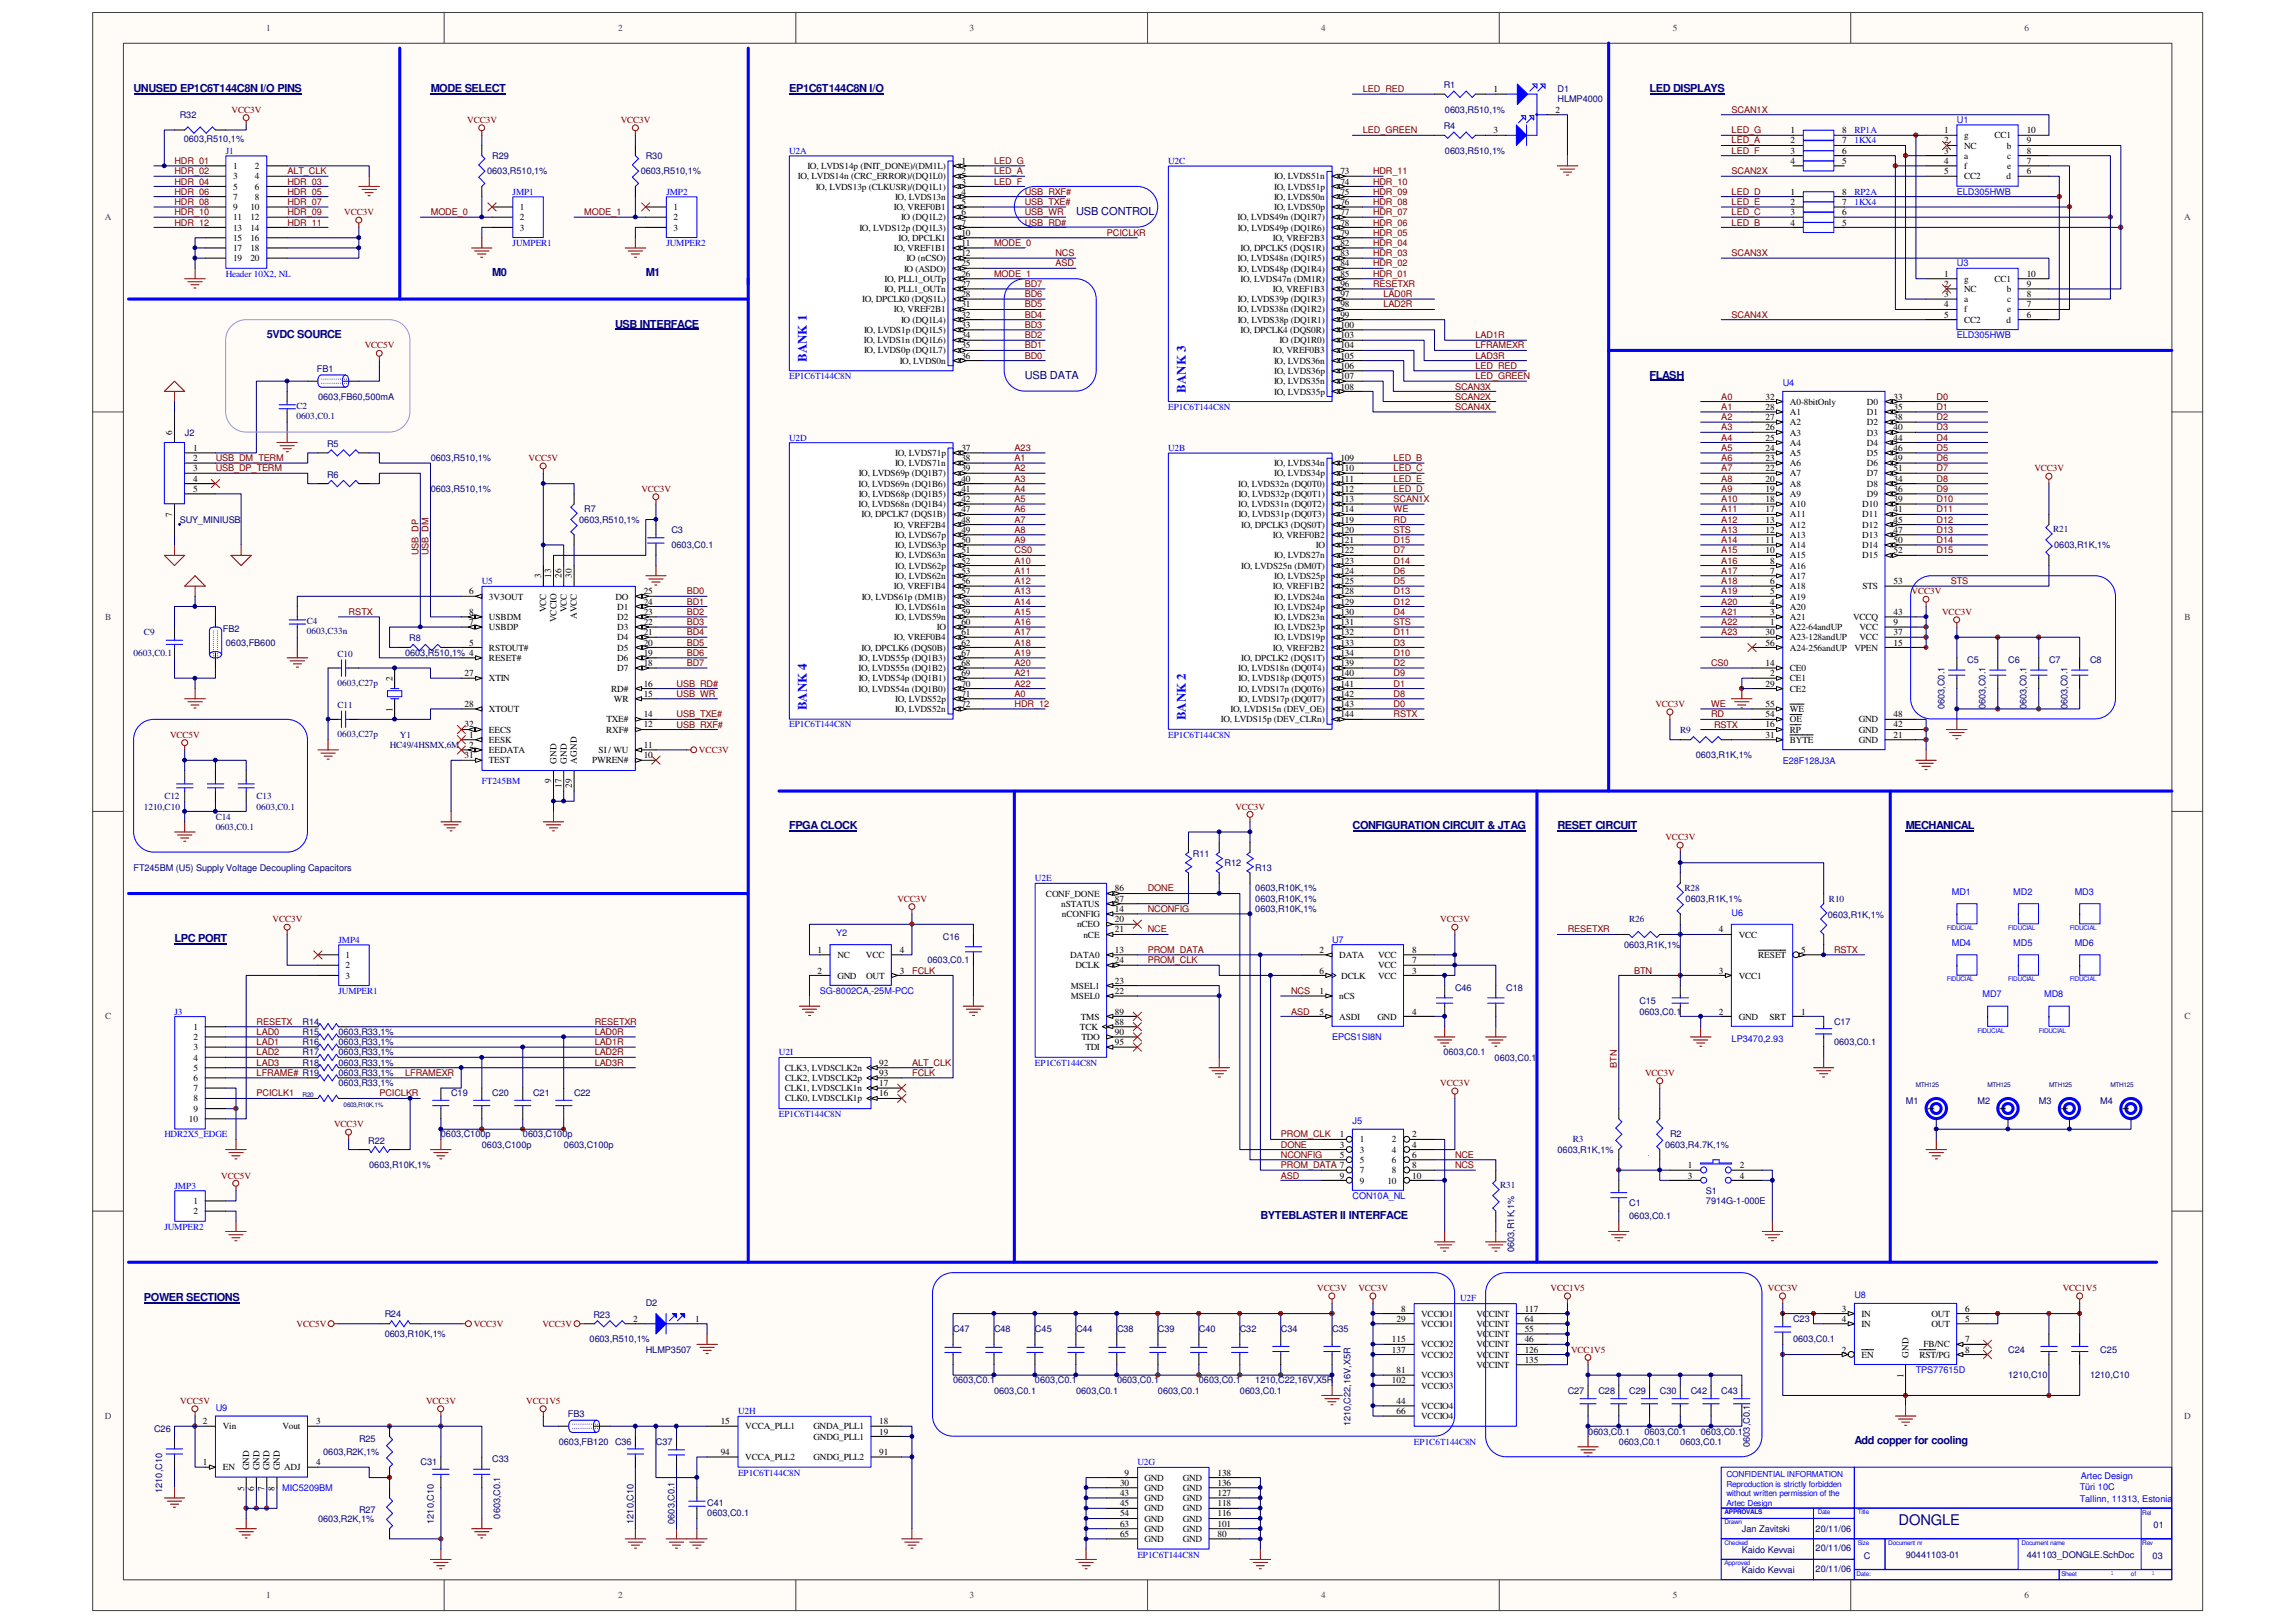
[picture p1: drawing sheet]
<svg xmlns="http://www.w3.org/2000/svg" width="420mm" height="297mm" viewBox="0 0 420 297" stroke-linecap="round" stroke-linejoin="round" font-family="sans-serif">
<defs><g id="words">
<text font-size="2.7" fill="#000080" x="347.6" y="279">DONGLE</text>
<g font-size="2.4" fill="#00f">
<text x="147.7" y="66.2" transform="rotate(-90 147.7 66.2)">BANK 1</text>
<text x="217.1" y="71.8" transform="rotate(-90 217.1 71.8)">BANK 3</text>
<text x="147.7" y="130" transform="rotate(-90 147.7 130)">BANK 4</text>
<text x="217.1" y="131.8" transform="rotate(-90 217.1 131.8)">BANK 2</text>
</g>
<g font-size="2" fill="#000080">
<text x="24.5" y="16.8">UNUSED EP1C6T144C8N I/O PINS</text>
<text x="78.9" y="16.8">MODE SELECT</text>
<text x="144.5" y="16.8">EP1C6T144C8N I/O</text>
<text x="302" y="16.8">LED DISPLAYS</text>
<text x="197" y="39.3">USB CONTROL</text>
<text x="90.1" y="50.5">M0</text>
<text x="118.2" y="50.5">M1</text>
<text x="112.6" y="59.9">USB INTERFACE</text>
<text x="48.8" y="61.8">5VDC SOURCE</text>
<text x="187.6" y="69.3">USB DATA</text>
<text x="302" y="69.3">FLASH</text>
<text x="144.5" y="151.8">FPGA CLOCK</text>
<text x="247.6" y="151.8">CONFIGURATION CIRCUIT &amp; JTAG</text>
<text x="285.1" y="151.8">RESET CIRCUIT</text>
<text x="348.9" y="151.8">MECHANICAL</text>
<text x="32" y="172.4">LPC PORT</text>
<text x="230.7" y="223.1">BYTEBLASTER II INTERFACE</text>
<text x="26.4" y="238.1">POWER SECTIONS</text>
<text x="339.5" y="264.3">Add copper for cooling</text>
</g>
<g font-size="1.7" fill="#404040">
<text x="48.8" y="5.6">1</text>
<text x="113.1" y="5.6">2</text>
<text x="177.5" y="5.6">3</text>
<text x="241.9" y="5.6">4</text>
<text x="306.3" y="5.6">5</text>
<text x="370.7" y="5.6">6</text>
<text x="19.2" y="40.3">A</text>
<text x="399.9" y="40.3">A</text>
<text x="19.3" y="113.4">B</text>
<text x="399.9" y="113.4">B</text>
<text x="19.3" y="186.6">C</text>
<text x="399.9" y="186.6">C</text>
<text x="19.2" y="259.7">D</text>
<text x="399.9" y="259.7">D</text>
<text x="48.8" y="292.5">1</text>
<text x="113.1" y="292.5">2</text>
<text x="177.5" y="292.5">3</text>
<text x="241.9" y="292.5">4</text>
<text x="306.3" y="292.5">5</text>
<text x="370.7" y="292.5">6</text>
</g>
<g font-size="1.7" fill="#800000">
<text x="249.5" y="16.9">LED_RED</text>
<text x="42.4" y="20.6">VCC3V</text>
<text x="85.5" y="22.5">VCC3V</text>
<text x="113.7" y="22.5">VCC3V</text>
<text x="317" y="20.7">SCAN1X</text>
<text x="249.5" y="24.4">LED_GREEN</text>
<text x="317" y="28.2">LED_F</text>
<text x="317" y="24.4">LED_G</text>
<text x="317" y="26.2">LED_A</text>
<text x="32" y="30">HDR_01</text>
<text x="32" y="35.6">HDR_06</text>
<text x="32" y="33.8">HDR_04</text>
<text x="32" y="31.9">HDR_02</text>
<text x="52.6" y="31.9">ALT_CLK</text>
<text x="52.6" y="33.8">HDR_03</text>
<text x="52.6" y="35.6">HDR_05</text>
<text x="182" y="33.8">LED_F</text>
<text x="182" y="31.9">LED_A</text>
<text x="182" y="30">LED_G</text>
<text x="187.6" y="35.6">USB_RXF#</text>
<text x="251.4" y="35.6">HDR_09</text>
<text x="251.4" y="33.8">HDR_10</text>
<text x="251.4" y="31.9">HDR_11</text>
<text x="317" y="35.6">LED_D</text>
<text x="317" y="31.9">SCAN2X</text>
<text x="32" y="41.3">HDR_12</text>
<text x="32" y="39.4">HDR_10</text>
<text x="32" y="37.5">HDR_08</text>
<text x="52.6" y="37.5">HDR_07</text>
<text x="52.6" y="39.4">HDR_09</text>
<text x="52.6" y="41.3">HDR_11</text>
<text x="63" y="39.4">VCC3V</text>
<text x="78.9" y="39.4">MODE_0</text>
<text x="107" y="39.4">MODE_1</text>
<text x="187.6" y="37.5">USB_TXE#</text>
<text x="187.6" y="41.3">USB_RD#</text>
<text x="187.6" y="39.4">USB_WR</text>
<text x="251.4" y="41.3">HDR_06</text>
<text x="251.4" y="39.4">HDR_07</text>
<text x="251.4" y="37.5">HDR_08</text>
<text x="317" y="37.5">LED_E</text>
<text x="317" y="39.4">LED_C</text>
<text x="317" y="41.3">LED_B</text>
<text x="182" y="45">MODE_0</text>
<text x="193.2" y="46.9">NCS</text>
<text x="202.6" y="43.1">PCICLKR</text>
<text x="251.4" y="46.9">HDR_03</text>
<text x="251.4" y="45">HDR_04</text>
<text x="251.4" y="43.1">HDR_05</text>
<text x="317" y="46.9">SCAN3X</text>
<text x="182" y="50.6">MODE_1</text>
<text x="187.6" y="52.5">BD7</text>
<text x="193.2" y="48.8">ASD</text>
<text x="251.4" y="52.5">RESETXR</text>
<text x="251.4" y="50.6">HDR_01</text>
<text x="251.4" y="48.8">HDR_02</text>
<text x="187.6" y="58.2">BD4</text>
<text x="187.6" y="56.3">BD5</text>
<text x="187.6" y="54.4">BD6</text>
<text x="253.3" y="54.4">LAD0R</text>
<text x="253.3" y="56.3">LAD2R</text>
<text x="317" y="58.2">SCAN4X</text>
<text x="66.8" y="63.8">VCC5V</text>
<text x="187.6" y="65.7">BD0</text>
<text x="187.6" y="63.8">BD1</text>
<text x="187.6" y="61.9">BD2</text>
<text x="187.6" y="60">BD3</text>
<text x="270.1" y="63.8">LFRAMEXR</text>
<text x="270.1" y="61.9">LAD1R</text>
<text x="270.1" y="65.7">LAD3R</text>
<text x="266.4" y="71.3">SCAN3X</text>
<text x="270.1" y="69.4">LED_GREEN</text>
<text x="270.1" y="67.5">LED_RED</text>
<text x="266.4" y="73.2">SCAN2X</text>
<text x="266.4" y="75">SCAN4X</text>
<text x="315.1" y="76.9">A2</text>
<text x="315.1" y="75">A1</text>
<text x="315.1" y="73.2">A0</text>
<text x="354.5" y="75">D1</text>
<text x="354.5" y="73.2">D0</text>
<text x="354.5" y="76.9">D2</text>
<text x="185.7" y="82.5">A23</text>
<text x="315.1" y="82.5">A5</text>
<text x="315.1" y="78.8">A3</text>
<text x="315.1" y="80.6">A4</text>
<text x="354.5" y="80.6">D4</text>
<text x="354.5" y="82.5">D5</text>
<text x="354.5" y="78.8">D3</text>
<text x="39.5" y="86.3">USB_DP_TERM</text>
<text x="39.5" y="84.4">USB_DM_TERM</text>
<text x="96.8" y="84.4">VCC5V</text>
<text x="185.7" y="84.4">A1</text>
<text x="185.7" y="86.3">A2</text>
<text x="185.7" y="88.1">A3</text>
<text x="255.1" y="88.1">LED_E</text>
<text x="255.1" y="86.3">LED_C</text>
<text x="255.1" y="84.4">LED_B</text>
<text x="315.1" y="86.3">A7</text>
<text x="315.1" y="88.1">A8</text>
<text x="315.1" y="84.4">A6</text>
<text x="354.5" y="88.1">D8</text>
<text x="354.5" y="86.3">D7</text>
<text x="354.5" y="84.4">D6</text>
<text x="372.4" y="86.3">VCC3V</text>
<text x="117.4" y="90">VCC3V</text>
<text x="185.7" y="90">A4</text>
<text x="185.7" y="91.9">A5</text>
<text x="185.7" y="93.8">A6</text>
<text x="185.7" y="95.7">A7</text>
<text x="255.1" y="95.7">RD</text>
<text x="255.1" y="93.8">WE</text>
<text x="255.1" y="91.9">SCAN1X</text>
<text x="255.1" y="90">LED_D</text>
<text x="315.1" y="93.8">A11</text>
<text x="315.1" y="95.7">A12</text>
<text x="315.1" y="90">A9</text>
<text x="315.1" y="91.9">A10</text>
<text x="354.5" y="95.7">D12</text>
<text x="354.5" y="93.8">D11</text>
<text x="354.5" y="91.9">D10</text>
<text x="354.5" y="90">D9</text>
<text x="76.6" y="101.6" transform="rotate(-90 76.6 101.6)">USB_DP</text>
<text x="78.5" y="101.6" transform="rotate(-90 78.5 101.6)">USB_DM</text>
<text x="185.7" y="99.4">A9</text>
<text x="185.7" y="101.3">CS0</text>
<text x="185.7" y="97.5">A8</text>
<text x="255.1" y="101.3">D7</text>
<text x="255.1" y="99.4">D15</text>
<text x="255.1" y="97.5">STS</text>
<text x="315.1" y="101.3">A15</text>
<text x="315.1" y="97.5">A13</text>
<text x="315.1" y="99.4">A14</text>
<text x="354.5" y="97.5">D13</text>
<text x="354.5" y="101.3">D15</text>
<text x="354.5" y="99.4">D14</text>
<text x="185.7" y="106.9">A12</text>
<text x="185.7" y="105">A11</text>
<text x="185.7" y="103.2">A10</text>
<text x="255.1" y="106.9">D5</text>
<text x="255.1" y="105">D6</text>
<text x="255.1" y="103.2">D14</text>
<text x="315.1" y="105">A17</text>
<text x="315.1" y="106.9">A18</text>
<text x="315.1" y="103.2">A16</text>
<text x="357.2" y="106.9">STS</text>
<text x="63.8" y="112.5">RSTX</text>
<text x="125.7" y="108.8">BD0</text>
<text x="125.7" y="110.7">BD1</text>
<text x="125.7" y="112.5">BD2</text>
<text x="185.7" y="112.5">A15</text>
<text x="185.7" y="110.7">A14</text>
<text x="185.7" y="108.8">A13</text>
<text x="255.1" y="112.5">D4</text>
<text x="255.1" y="110.7">D12</text>
<text x="255.1" y="108.8">D13</text>
<text x="315.1" y="110.7">A20</text>
<text x="315.1" y="112.5">A21</text>
<text x="315.1" y="108.8">A19</text>
<text x="350" y="108.8">VCC3V</text>
<text x="355.5" y="112.5">VCC3V</text>
<text x="125.7" y="114.4">BD3</text>
<text x="125.7" y="116.3">BD4</text>
<text x="125.7" y="118.2">BD5</text>
<text x="185.7" y="118.2">A18</text>
<text x="185.7" y="116.3">A17</text>
<text x="185.7" y="114.4">A16</text>
<text x="255.1" y="118.2">D3</text>
<text x="255.1" y="116.3">D11</text>
<text x="255.1" y="114.4">STS</text>
<text x="315.1" y="114.4">A22</text>
<text x="315.1" y="116.3">A23</text>
<text x="123.9" y="125.6">USB_RD#</text>
<text x="125.7" y="120">BD6</text>
<text x="125.7" y="121.9">BD7</text>
<text x="185.7" y="125.6">A22</text>
<text x="185.7" y="123.8">A21</text>
<text x="185.7" y="121.9">A20</text>
<text x="185.7" y="120">A19</text>
<text x="255.1" y="125.6">D1</text>
<text x="255.1" y="123.8">D9</text>
<text x="255.1" y="121.9">D2</text>
<text x="255.1" y="120">D10</text>
<text x="313.3" y="121.9">CS0</text>
<text x="123.9" y="127.6">USB_WR</text>
<text x="123.9" y="131.3">USB_TXE#</text>
<text x="185.7" y="127.6">A0</text>
<text x="185.7" y="129.4">HDR_12</text>
<text x="255.1" y="129.4">D0</text>
<text x="255.1" y="127.6">D8</text>
<text x="255.1" y="131.3">RSTX</text>
<text x="303.1" y="129.4">VCC3V</text>
<text x="313.3" y="129.4">WE</text>
<text x="313.3" y="131.3">RD</text>
<text x="31.1" y="135">VCC5V</text>
<text x="123.9" y="133.2">USB_RXF#</text>
<text x="128" y="137.8">VCC3V</text>
<text x="313.8" y="133.2">RSTX</text>
<text x="226.2" y="148.2">VCC3V</text>
<text x="304.9" y="153.8">VCC3V</text>
<text x="164.3" y="165">VCC3V</text>
<text x="210.1" y="166.9">NCONFIG</text>
<text x="210.1" y="163.2">DONE</text>
<text x="49.9" y="168.8">VCC3V</text>
<text x="210.1" y="170.6">NCE</text>
<text x="263.7" y="168.8">VCC3V</text>
<text x="287" y="170.6">RESETXR</text>
<text x="167" y="178.2">FCLK</text>
<text x="210.1" y="176.3">PROM_CLK</text>
<text x="210.1" y="174.4">PROM_DATA</text>
<text x="299.2" y="178.2">BTN</text>
<text x="335.8" y="174.4">RSTX</text>
<text x="236.4" y="181.9">NCS</text>
<text x="236.4" y="185.7">ASD</text>
<text x="47" y="187.5">RESETX</text>
<text x="47" y="191.3">LAD1</text>
<text x="47" y="189.4">LAD0</text>
<text x="108.9" y="187.5">RESETXR</text>
<text x="108.9" y="191.3">LAD1R</text>
<text x="108.9" y="189.4">LAD0R</text>
<text x="47" y="196.9">LFRAME# R19</text>
<text x="47" y="193.2">LAD2</text>
<text x="47" y="195">LAD3</text>
<text x="74.2" y="196.9">LFRAMEXR</text>
<text x="108.9" y="193.2">LAD2R</text>
<text x="108.9" y="195">LAD3R</text>
<text x="167" y="196.9">FCLK</text>
<text x="167" y="195">ALT_CLK</text>
<text x="296" y="195.4" transform="rotate(-90 296 195.4)">BTN</text>
<text x="301.2" y="196.9">VCC3V</text>
<text x="47" y="200.7">PCICLK1</text>
<text x="69.5" y="200.7">PCICLKR</text>
<text x="263.7" y="198.8">VCC3V</text>
<text x="61.2" y="206.3">VCC3V</text>
<text x="234.5" y="208.2">PROM_CLK</text>
<text x="40.5" y="215.7">VCC5V</text>
<text x="234.5" y="211.9">NCONFIG</text>
<text x="234.5" y="210.1">DONE</text>
<text x="234.5" y="215.7">ASD</text>
<text x="234.5" y="213.8">PROM_DATA 7</text>
<text x="266.4" y="213.8">NCS</text>
<text x="266.4" y="211.9">NCE</text>
<text x="241.2" y="236.3">VCC3V</text>
<text x="248.7" y="236.3">VCC3V</text>
<text x="283.9" y="236.3">VCC1V5</text>
<text x="323.7" y="236.3">VCC3V</text>
<text x="377.6" y="236.3">VCC1V5</text>
<text x="54.3" y="242.9">VCC5V</text>
<text x="86.7" y="242.9">VCC3V</text>
<text x="99.3" y="242.9">VCC3V</text>
<text x="287.6" y="247.6">VCC1V5</text>
<text x="33" y="256.9">VCC5V</text>
<text x="78" y="256.9">VCC3V</text>
<text x="96.3" y="256.9">VCC1V5</text>
</g>
<g font-size="1.7" fill="#000080">
<text x="264.3" y="16.1">R1</text>
<text x="285.1" y="16.9">D1</text>
<text x="32.9" y="21.6">R32</text>
<text x="264.3" y="23.6">R4</text>
<text x="264.5" y="20.7">0603,R510,1%</text>
<text x="285.1" y="18.8">HLMP4000</text>
<text x="33.6" y="26.1">0603,R510,1%</text>
<text x="90.1" y="29.1">R29</text>
<text x="118.2" y="29.1">R30</text>
<text x="264.5" y="28.2">0603,R510,1%</text>
<text x="89.2" y="31.9">0603,R510,1%</text>
<text x="117.3" y="31.9">0603,R510,1%</text>
<text x="58" y="68.1">FB1</text>
<text x="54.3" y="74.8">C2</text>
<text x="54.3" y="76.7">0603,C0.1</text>
<text x="58.2" y="73.2">0603,FB60,500mA</text>
<text x="33.9" y="79.7">J2</text>
<text x="59.9" y="81.8">R5</text>
<text x="59.9" y="87.4">R6</text>
<text x="78.9" y="84.4">0603,R510,1%</text>
<text x="32.9" y="95.7">SUY_MINIUSB</text>
<text x="78.9" y="90">0603,R510,1%</text>
<text x="106" y="95.7">0603,R510,1%</text>
<text x="107" y="93.8">R7</text>
<text x="122.9" y="97.5">C3</text>
<text x="122.9" y="100.3">0603,C0.1</text>
<text x="375.9" y="97.3">R21</text>
<text x="376.1" y="100.3">0603,R1K,1%</text>
<text x="26.4" y="116.3">C9</text>
<text x="40.8" y="115.7">FB2</text>
<text x="41.3" y="118.2">0603,FB600</text>
<text x="56.2" y="114.2">C4</text>
<text x="56.2" y="116.1">0603,C33n</text>
<text x="74.9" y="117.4">R8</text>
<text x="24.5" y="120">0603,C0.1</text>
<text x="61.8" y="120.2">C10</text>
<text x="61.8" y="125.5">0603,C27p</text>
<text x="74.2" y="120">0603,R510,1% 4</text>
<text x="360.2" y="121.3">C5</text>
<text x="367.7" y="121.3">C6</text>
<text x="375.1" y="121.3">C7</text>
<text x="382.6" y="121.3">C8</text>
<text x="61.8" y="129.6">C11</text>
<text x="356" y="129.8" transform="rotate(-90 356 129.8)">0603,C0.1</text>
<text x="363.5" y="129.8" transform="rotate(-90 363.5 129.8)">0603,C0.1</text>
<text x="371" y="129.8" transform="rotate(-90 371 129.8)">0603,C0.1</text>
<text x="378.5" y="129.8" transform="rotate(-90 378.5 129.8)">0603,C0.1</text>
<text x="61.8" y="134.8">0603,C27p</text>
<text x="71.4" y="136.9">HC49/4HSMX,6M</text>
<text x="73.2" y="135">Y1</text>
<text x="307.6" y="134.1">R9</text>
<text x="310.5" y="138.8">0603,R1K,1%</text>
<text x="26.4" y="148.2">1210,C10</text>
<text x="30.1" y="146.3">C12</text>
<text x="47" y="146.3">C13</text>
<text x="47" y="148.2">0603,C0.1</text>
<text x="39.5" y="150">C14</text>
<text x="39.5" y="151.9">0603,C0.1</text>
<text x="24.5" y="159.4">FT245BM (U5) Supply Voltage Decoupling Capacitors</text>
<text x="218.4" y="156.8">R11</text>
<text x="224.2" y="158.5">R12</text>
<text x="229.8" y="159.4">R13</text>
<text x="229.8" y="165.1">0603,R10K,1%</text>
<text x="229.8" y="163.2">0603,R10K,1%</text>
<text x="229.8" y="166.9">0603,R10K,1%</text>
<text x="308.4" y="163">R28</text>
<text x="308.6" y="165.1">0603,R1K,1%</text>
<text x="334.8" y="165">R10</text>
<text x="172.6" y="172">C16</text>
<text x="297.3" y="173.5">0603,R1K,1%</text>
<text x="298.3" y="168.8">R26</text>
<text x="334.6" y="168">0603,R1K,1%</text>
<text x="169.8" y="176.3">0603,C0.1</text>
<text x="266.4" y="181.4">C46</text>
<text x="275.7" y="181.4">C18</text>
<text x="300.1" y="183.8">C15</text>
<text x="300.1" y="185.7">0603,C0.1</text>
<text x="55.4" y="187.5">R14</text>
<text x="55.4" y="191.3">R16</text>
<text x="55.4" y="189.4">R15</text>
<text x="62" y="189.4">0603,R33,1%</text>
<text x="62" y="191.3">0603,R33,1%</text>
<text x="335.8" y="187.5">C17</text>
<text x="335.8" y="191.3">0603,C0.1</text>
<text x="55.4" y="195">R18</text>
<text x="55.4" y="193.2">R17</text>
<text x="62" y="196.9">0603,R33,1%</text>
<text x="62" y="195">0603,R33,1%</text>
<text x="62" y="193.2">0603,R33,1%</text>
<text x="264.3" y="193.2">0603,C0.1</text>
<text x="273.6" y="194.1">0603,C0.1</text>
<text x="62" y="198.8">0603,R33,1%</text>
<text x="82.6" y="200.7">C19</text>
<text x="90.1" y="200.7">C20</text>
<text x="97.6" y="200.7">C21</text>
<text x="105.1" y="200.7">C22</text>
<text x="348.9" y="202">M1</text>
<text x="362" y="202">M2</text>
<text x="373.3" y="202">M3</text>
<text x="384.5" y="202">M4</text>
<text x="67.4" y="209.3">R22</text>
<text x="80.7" y="208.2">0603,C100p</text>
<text x="95.7" y="208.2">0603,C100p</text>
<text x="287.9" y="209.1">R3</text>
<text x="305.8" y="208.2">R2</text>
<text x="67.6" y="213.8">0603,R10K,1%</text>
<text x="88.2" y="210.1">0603,C100p</text>
<text x="103.2" y="210.1">0603,C100p</text>
<text x="285.1" y="211">0603,R1K,1%</text>
<text x="304.8" y="210.1">0603,R4.7K,1%</text>
<text x="274.6" y="217.3">R31</text>
<text x="298.3" y="220.7">C1</text>
<text x="312.3" y="218.5">S1</text>
<text x="312.3" y="220.3">7914G-1-000E</text>
<text x="298.3" y="223.2">0603,C0.1</text>
<text x="277.2" y="229.2" transform="rotate(-90 277.2 229.2)">0603,R1K,1%</text>
<text x="118.2" y="239.1">D2</text>
<text x="70.4" y="241">R24</text>
<text x="70.4" y="244.7">0603,R10K,1%</text>
<text x="107.9" y="245.7">0603,R510,1%</text>
<text x="108.7" y="241.2">R23</text>
<text x="174.5" y="243.8">C47</text>
<text x="182" y="243.8">C48</text>
<text x="189.5" y="243.8">C45</text>
<text x="197" y="243.8">C44</text>
<text x="204.5" y="243.8">C38</text>
<text x="212" y="243.8">C39</text>
<text x="219.5" y="243.8">C40</text>
<text x="227" y="243.8">C32</text>
<text x="234.5" y="243.8">C34</text>
<text x="243.9" y="243.8">C35</text>
<text x="328.3" y="241.9">C23</text>
<text x="328.3" y="245.7">0603,C0.1</text>
<text x="118.2" y="247.6">HLMP3507</text>
<text x="367.7" y="247.6">C24</text>
<text x="384.5" y="247.6">C25</text>
<text x="174.5" y="253.2">0603,C0.1</text>
<text x="182" y="255.1">0603,C0.1</text>
<text x="189.5" y="253.2">0603,C0.1</text>
<text x="197" y="255.1">0603,C0.1</text>
<text x="204.5" y="253.2">0603,C0.1</text>
<text x="212" y="255.1">0603,C0.1</text>
<text x="219.5" y="253.2">0603,C0.1</text>
<text x="227" y="255.1">0603,C0.1</text>
<text x="229.8" y="253.2">1210,C22,16V,X5R</text>
<text x="287" y="255.1">C27</text>
<text x="292.6" y="255.1">C28</text>
<text x="298.3" y="255.1">C29</text>
<text x="303.9" y="255.1">C30</text>
<text x="309.5" y="255.1">C42</text>
<text x="315.1" y="255.1">C43</text>
<text x="367.7" y="252.2">1210,C10</text>
<text x="382.6" y="252.2">1210,C10</text>
<text x="28.2" y="262">C26</text>
<text x="65.7" y="263.9">R25</text>
<text x="104" y="259.4">FB3</text>
<text x="247.3" y="261.1" transform="rotate(-90 247.3 261.1)">1210,C22,16V,X5R</text>
<text x="290.8" y="262.6">0603,C0.1</text>
<text x="301.1" y="262.6">0603,C0.1</text>
<text x="311.4" y="262.6">0603,C0.1</text>
<text x="59.2" y="266.3">0603,R2K,1%</text>
<text x="77" y="268.2">C31</text>
<text x="90.1" y="267.6">C33</text>
<text x="102.3" y="264.4">0603,FB120</text>
<text x="112.6" y="264.4">C36</text>
<text x="120.1" y="264.4">C37</text>
<text x="296.4" y="264.4">0603,C0.1</text>
<text x="307.6" y="264.4">0603,C0.1</text>
<text x="320.4" y="264.8" transform="rotate(-90 320.4 264.8)">0603,C0.1</text>
<text x="29.7" y="273.3" transform="rotate(-90 29.7 273.3)">1210,C10</text>
<text x="129.5" y="275.7">C41</text>
<text x="58.2" y="278.5">0603,R2K,1%</text>
<text x="65.7" y="277">R27</text>
<text x="79.4" y="278.8" transform="rotate(-90 79.4 278.8)">1210,C10</text>
<text x="91.6" y="277.9" transform="rotate(-90 91.6 277.9)">0603,C0.1</text>
<text x="116" y="278.8" transform="rotate(-90 116 278.8)">1210,C10</text>
<text x="123.5" y="278.8" transform="rotate(-90 123.5 278.8)">0603,C0.1</text>
<text x="129.5" y="277.5">0603,C0.1</text>
<text x="318.9" y="280.4">Jan Zavitski</text>
<text x="332.4" y="280.4">20/11/06</text>
<text x="394.3" y="279.6">01</text>
<text x="318.9" y="287.9">Kaido Kevvai</text>
<text x="318.9" y="284.1">Kaido Kevvai</text>
<text x="332.4" y="283.9">20/11/06</text>
<text x="332.4" y="287.7">20/11/06</text>
<text x="341.2" y="285.2">C</text>
<text x="348.9" y="285.1">90441103-01</text>
<text x="371" y="285.1">441103_DONGLE.SchDoc</text>
<text x="394.1" y="285.2">03</text>
</g>
<g font-size="1.7">
<text x="273.4" y="16.9">1</text>
<text x="284.8" y="20.6">2</text>
<text x="273.4" y="24.4">3</text>
<text x="327.8" y="28.2">3</text>
<text x="327.8" y="26.2">2</text>
<text x="327.8" y="24.4">1</text>
<text x="337.3" y="28.2">6</text>
<text x="337.3" y="26.2">7</text>
<text x="337.3" y="24.4">8</text>
<text x="355.9" y="24.4">1</text>
<text x="355.9" y="26.2">2</text>
<text x="355.9" y="28.2">3</text>
<text x="359.6" y="25.3">g</text>
<text x="359.6" y="27.2">NC</text>
<text x="359.6" y="29.1">a</text>
<text x="365.2" y="25.3">CC1</text>
<text x="367.4" y="27.2">b</text>
<text x="367.5" y="29.1">c</text>
<text x="371" y="28.2">8</text>
<text x="371" y="26.2">9</text>
<text x="371" y="24.4">10</text>
<text x="42.7" y="30.9">1</text>
<text x="42.7" y="32.8">3</text>
<text x="42.7" y="34.7">5</text>
<text x="46.7" y="30.9">2</text>
<text x="46.7" y="32.8">4</text>
<text x="46.7" y="34.7">6</text>
<text x="146.1" y="32.8">IO, LVDS14n (CRC_ERROR)/(DQ1L0)</text>
<text x="147.8" y="30.9">IO, LVDS14p (INIT_DONE)/(DM1L)</text>
<text x="149.3" y="34.7">IO, LVDS13p (CLKUSR)/(DQ1L1)</text>
<text x="176" y="35.6">4</text>
<text x="176" y="30">1</text>
<text x="176" y="33.8">3</text>
<text x="176" y="31.9">2</text>
<text x="233.2" y="32.8">IO, LVDS51n</text>
<text x="233.3" y="34.7">IO, LVDS51p</text>
<text x="245.4" y="35.6">75</text>
<text x="245.4" y="33.8">74</text>
<text x="245.4" y="31.9">73</text>
<text x="327.8" y="30">4</text>
<text x="327.8" y="35.6">1</text>
<text x="337.3" y="30">5</text>
<text x="337.3" y="35.6">8</text>
<text x="355.9" y="30">4</text>
<text x="355.9" y="31.9">5</text>
<text x="359.6" y="30.9">f</text>
<text x="359.6" y="32.8">CC2</text>
<text x="367.4" y="32.8">d</text>
<text x="367.5" y="30.9">e</text>
<text x="371" y="31.9">6</text>
<text x="371" y="30">7</text>
<text x="42.7" y="36.6">7</text>
<text x="42.7" y="38.4">9</text>
<text x="42.7" y="40.3">11</text>
<text x="45.8" y="38.4">10</text>
<text x="45.8" y="40.3">12</text>
<text x="46.7" y="36.6">8</text>
<text x="95.2" y="38.4">1</text>
<text x="95.2" y="40.3">2</text>
<text x="123.3" y="38.4">1</text>
<text x="123.3" y="40.3">2</text>
<text x="163.6" y="38.4">IO, VREF0B1</text>
<text x="163.9" y="36.6">IO, LVDS13n</text>
<text x="165" y="40.3">IO (DQ1L2)</text>
<text x="176" y="39.4">6</text>
<text x="176" y="41.3">7</text>
<text x="176" y="37.5">5</text>
<text x="226.6" y="40.3">IO, LVDS49n (DQ1R7)</text>
<text x="233.2" y="36.6">IO, LVDS50n</text>
<text x="233.3" y="38.4">IO, LVDS50p</text>
<text x="245.4" y="39.4">77</text>
<text x="245.4" y="37.5">76</text>
<text x="245.4" y="41.3">78</text>
<text x="327.8" y="41.3">4</text>
<text x="327.8" y="39.4">3</text>
<text x="327.8" y="37.5">2</text>
<text x="337.3" y="41.3">5</text>
<text x="337.3" y="39.4">6</text>
<text x="337.3" y="37.5">7</text>
<text x="42.7" y="42.2">13</text>
<text x="42.7" y="44.1">15</text>
<text x="42.7" y="46">17</text>
<text x="42.7" y="47.8">19</text>
<text x="45.8" y="42.2">14</text>
<text x="45.8" y="44.1">16</text>
<text x="45.8" y="46">18</text>
<text x="45.8" y="47.8">20</text>
<text x="95.2" y="42.2">3</text>
<text x="123.3" y="42.2">3</text>
<text x="157.3" y="42.2">IO, LVDS12p (DQ1L3)</text>
<text x="163.6" y="46">IO, VREF1B1</text>
<text x="164.5" y="44.1">IO, DPCLK1</text>
<text x="165.9" y="47.8">IO (nCSO)</text>
<text x="176" y="45">11</text>
<text x="176" y="43.1">10</text>
<text x="176" y="46.9">12</text>
<text x="226.6" y="47.8">IO, LVDS48n (DQ1R5)</text>
<text x="226.6" y="42.2">IO, LVDS49p (DQ1R6)</text>
<text x="227.1" y="46">IO, DPCLK5 (DQS1R)</text>
<text x="233" y="44.1">IO, VREF2B3</text>
<text x="245.4" y="46.9">83</text>
<text x="245.4" y="43.1">79</text>
<text x="245.4" y="45">82</text>
<text x="161.9" y="53.5">IO, PLL1_OUTn</text>
<text x="162" y="51.6">IO, PLL1_OUTp</text>
<text x="165.5" y="49.7">IO (ASDO)</text>
<text x="176" y="52.5">27</text>
<text x="176" y="48.8">25</text>
<text x="176" y="50.6">26</text>
<text x="226.6" y="49.7">IO, LVDS48p (DQ1R4)</text>
<text x="227.1" y="51.6">IO, LVDS47n (DM1R)</text>
<text x="233" y="53.5">IO, VREF1B3</text>
<text x="245.4" y="52.5">96</text>
<text x="245.4" y="48.8">84</text>
<text x="245.4" y="50.6">85</text>
<text x="355.9" y="50.6">1</text>
<text x="355.9" y="52.5">2</text>
<text x="359.6" y="51.6">g</text>
<text x="359.6" y="53.5">NC</text>
<text x="365.2" y="51.6">CC1</text>
<text x="367.4" y="53.5">b</text>
<text x="371" y="52.5">9</text>
<text x="371" y="50.6">10</text>
<text x="157.8" y="55.3">IO, DPCLK0 (DQS1L)</text>
<text x="163.6" y="57.2">IO, VREF2B1</text>
<text x="165" y="59.1">IO (DQ1L4)</text>
<text x="176" y="58.1">32</text>
<text x="176" y="56.3">31</text>
<text x="176" y="54.4">28</text>
<text x="226.6" y="57.2">IO, LVDS38n (DQ1R2)</text>
<text x="226.6" y="59.1">IO, LVDS38p (DQ1R1)</text>
<text x="226.6" y="55.3">IO, LVDS39p (DQ1R3)</text>
<text x="245.4" y="56.3">98</text>
<text x="245.4" y="58.1">99</text>
<text x="245.4" y="54.4">97</text>
<text x="355.9" y="54.4">3</text>
<text x="355.9" y="56.3">4</text>
<text x="355.9" y="58.1">5</text>
<text x="359.6" y="55.3">a</text>
<text x="359.6" y="57.2">f</text>
<text x="359.6" y="59.1">CC2</text>
<text x="367.4" y="59.1">d</text>
<text x="367.5" y="57.2">e</text>
<text x="367.5" y="55.3">c</text>
<text x="371" y="58.1">6</text>
<text x="371" y="56.3">7</text>
<text x="371" y="54.4">8</text>
<text x="158.1" y="62.8">IO, LVDS1n (DQ1L6)</text>
<text x="158.2" y="64.7">IO, LVDS0p (DQ1L7)</text>
<text x="158.2" y="61">IO, LVDS1p (DQ1L5)</text>
<text x="176" y="65.7">36</text>
<text x="176" y="61.9">34</text>
<text x="176" y="63.8">35</text>
<text x="176" y="60">33</text>
<text x="227.1" y="61">IO, DPCLK4 (DQS0R)</text>
<text x="233" y="64.7">IO, VREF0B3</text>
<text x="234.2" y="62.8">IO (DQ1R0)</text>
<text x="245.4" y="65.7">105</text>
<text x="245.4" y="63.8">104</text>
<text x="245.4" y="61.9">103</text>
<text x="245.4" y="60">100</text>
<text x="164.7" y="66.6">IO, LVDS0n</text>
<text x="233.2" y="70.3">IO, LVDS35n</text>
<text x="233.2" y="66.6">IO, LVDS36n</text>
<text x="233.3" y="68.5">IO, LVDS36p</text>
<text x="245.4" y="71.3">108</text>
<text x="245.4" y="69.4">107</text>
<text x="245.4" y="67.5">106</text>
<text x="233.3" y="72.2">IO, LVDS35p</text>
<text x="323.2" y="75">28</text>
<text x="323.2" y="76.9">27</text>
<text x="323.2" y="73.2">32</text>
<text x="327.7" y="75.9">A1</text>
<text x="327.7" y="77.9">A2</text>
<text x="327.7" y="74.1">A0-8bitOnly</text>
<text x="341.8" y="74.1">D0</text>
<text x="341.8" y="75.9">D1</text>
<text x="341.8" y="77.9">D2</text>
<text x="346.7" y="73.2">33</text>
<text x="346.7" y="75">35</text>
<text x="346.7" y="76.9">38</text>
<text x="31.5" y="79.5" transform="rotate(-90 31.5 79.5)">6</text>
<text x="35.3" y="82.5">1</text>
<text x="163.9" y="83.4">IO, LVDS71p</text>
<text x="176" y="82.5">37</text>
<text x="323.2" y="78.8">26</text>
<text x="323.2" y="80.6">25</text>
<text x="323.2" y="82.5">24</text>
<text x="327.7" y="79.7">A3</text>
<text x="327.7" y="81.6">A4</text>
<text x="327.7" y="83.4">A5</text>
<text x="341.8" y="79.7">D3</text>
<text x="341.8" y="81.6">D4</text>
<text x="341.8" y="83.4">D5</text>
<text x="346.7" y="78.8">40</text>
<text x="346.7" y="80.6">44</text>
<text x="346.7" y="82.5">46</text>
<text x="35.3" y="84.4">2</text>
<text x="35.3" y="86.3">3</text>
<text x="35.3" y="88.1">4</text>
<text x="157.2" y="89.1">IO, LVDS69n (DQ1B6)</text>
<text x="157.2" y="87.2">IO, LVDS69p (DQ1B7)</text>
<text x="163.9" y="85.3">IO, LVDS71n</text>
<text x="176" y="84.4">38</text>
<text x="176" y="88.1">40</text>
<text x="176" y="86.3">39</text>
<text x="226.7" y="89.1">IO, LVDS32n (DQ0T0)</text>
<text x="233.2" y="85.3">IO, LVDS34n</text>
<text x="233.3" y="87.2">IO, LVDS34p</text>
<text x="245.4" y="86.3">110</text>
<text x="245.4" y="84.4">109</text>
<text x="245.4" y="88.1">111</text>
<text x="323.2" y="84.4">23</text>
<text x="323.2" y="86.3">22</text>
<text x="323.2" y="88.1">20</text>
<text x="327.7" y="85.3">A6</text>
<text x="327.7" y="87.2">A7</text>
<text x="327.7" y="89.1">A8</text>
<text x="341.8" y="85.3">D6</text>
<text x="341.8" y="87.2">D7</text>
<text x="341.8" y="89.1">D8</text>
<text x="346.7" y="84.4">49</text>
<text x="346.7" y="86.3">51</text>
<text x="346.7" y="88.1">34</text>
<text x="31.5" y="94.6" transform="rotate(-90 31.5 94.6)">7</text>
<text x="35.3" y="90">5</text>
<text x="157.2" y="92.8">IO, LVDS68n (DQ1B4)</text>
<text x="157.2" y="91">IO, LVDS68p (DQ1B5)</text>
<text x="157.7" y="94.7">IO, DPCLK7 (DQS1B)</text>
<text x="176" y="91.9">42</text>
<text x="176" y="90">41</text>
<text x="176" y="95.6">48</text>
<text x="176" y="93.8">47</text>
<text x="226.7" y="92.8">IO, LVDS31n (DQ0T2)</text>
<text x="226.7" y="94.7">IO, LVDS31p (DQ0T3)</text>
<text x="226.7" y="91">IO, LVDS32p (DQ0T1)</text>
<text x="245.4" y="93.8">114</text>
<text x="245.4" y="91.9">113</text>
<text x="245.4" y="90">112</text>
<text x="245.4" y="95.6">119</text>
<text x="323.2" y="90">19</text>
<text x="323.2" y="91.9">18</text>
<text x="323.2" y="93.8">17</text>
<text x="323.2" y="95.6">13</text>
<text x="327.7" y="91">A9</text>
<text x="327.7" y="92.8">A10</text>
<text x="327.7" y="94.7">A11</text>
<text x="340.9" y="92.8">D10</text>
<text x="340.9" y="94.7">D11</text>
<text x="341.8" y="91">D9</text>
<text x="346.7" y="91.9">39</text>
<text x="346.7" y="93.8">41</text>
<text x="346.7" y="95.6">45</text>
<text x="346.7" y="90">36</text>
<text x="163.6" y="96.6">IO, VREF2B4</text>
<text x="163.9" y="100.3">IO, LVDS63p</text>
<text x="163.9" y="98.5">IO, LVDS67p</text>
<text x="176" y="101.3">51</text>
<text x="176" y="99.4">50</text>
<text x="176" y="97.5">49</text>
<text x="227.2" y="96.6">IO, DPCLK3 (DQS0T)</text>
<text x="233" y="98.5">IO, VREF0B2</text>
<text x="240.9" y="100.3">IO</text>
<text x="245.4" y="101.3">122</text>
<text x="245.4" y="97.5">120</text>
<text x="245.4" y="99.4">121</text>
<text x="323.2" y="97.5">12</text>
<text x="323.2" y="99.4">11</text>
<text x="323.2" y="101.3">10</text>
<text x="327.7" y="96.6">A12</text>
<text x="327.7" y="98.5">A13</text>
<text x="327.7" y="100.3">A14</text>
<text x="340.9" y="96.6">D12</text>
<text x="340.9" y="98.5">D13</text>
<text x="340.9" y="100.3">D14</text>
<text x="346.7" y="97.5">47</text>
<text x="346.7" y="99.4">50</text>
<text x="346.7" y="101.3">52</text>
<text x="99" y="105.8" transform="rotate(-90 99 105.8)">3</text>
<text x="100.9" y="105.8" transform="rotate(-90 100.9 105.8)">13</text>
<text x="102.8" y="105.8" transform="rotate(-90 102.8 105.8)">26</text>
<text x="104.7" y="105.8" transform="rotate(-90 104.7 105.8)">30</text>
<text x="163.6" y="107.8">IO, VREF1B4</text>
<text x="163.9" y="106">IO, LVDS62n</text>
<text x="163.9" y="102.2">IO, LVDS63n</text>
<text x="163.9" y="104.1">IO, LVDS62p</text>
<text x="176" y="105">53</text>
<text x="176" y="103.2">52</text>
<text x="176" y="106.9">56</text>
<text x="227.2" y="104.1">IO, LVDS25n (DM0T)</text>
<text x="233" y="107.8">IO, VREF1B2</text>
<text x="233.2" y="102.2">IO, LVDS27n</text>
<text x="233.3" y="106">IO, LVDS25p</text>
<text x="245.4" y="105">124</text>
<text x="245.4" y="106.9">125</text>
<text x="245.4" y="103.2">123</text>
<text x="324" y="103.2">8</text>
<text x="324" y="105">7</text>
<text x="324" y="106.9">6</text>
<text x="327.7" y="102.2">A15</text>
<text x="327.7" y="104.1">A16</text>
<text x="327.7" y="106">A17</text>
<text x="327.7" y="107.8">A18</text>
<text x="340.9" y="102.2">D15</text>
<text x="341" y="107.8">STS</text>
<text x="346.7" y="106.9">53</text>
<text x="85.9" y="108.8">6</text>
<text x="85.9" y="112.5">8</text>
<text x="89.5" y="109.7">3V3OUT</text>
<text x="89.5" y="113.5">USBDM</text>
<text x="100" y="112.1" transform="rotate(-90 100 112.1)">VCC</text>
<text x="101.9" y="113.9" transform="rotate(-90 101.9 113.9)">VCCIO</text>
<text x="103.7" y="112.1" transform="rotate(-90 103.7 112.1)">VCC</text>
<text x="105.6" y="113.3" transform="rotate(-90 105.6 113.3)">AVCC</text>
<text x="112.7" y="109.7">DO</text>
<text x="113" y="113.5">D2</text>
<text x="113" y="111.6">D1</text>
<text x="117.8" y="112.5">23</text>
<text x="117.8" y="110.7">24</text>
<text x="117.8" y="108.8">25</text>
<text x="157.8" y="109.7">IO, LVDS61p (DM1B)</text>
<text x="163.9" y="113.5">IO, LVDS59n</text>
<text x="163.9" y="111.6">IO, LVDS61n</text>
<text x="176" y="112.5">59</text>
<text x="176" y="110.7">58</text>
<text x="176" y="108.8">57</text>
<text x="233.2" y="113.5">IO, LVDS23n</text>
<text x="233.2" y="109.7">IO, LVDS24n</text>
<text x="233.3" y="111.6">IO, LVDS24p</text>
<text x="245.4" y="112.5">130</text>
<text x="245.4" y="110.7">129</text>
<text x="245.4" y="108.8">128</text>
<text x="324" y="108.8">5</text>
<text x="324" y="110.7">4</text>
<text x="324" y="112.5">3</text>
<text x="327.7" y="109.7">A19</text>
<text x="327.7" y="111.6">A20</text>
<text x="327.7" y="113.5">A21</text>
<text x="339.2" y="113.5">VCCQ</text>
<text x="346.7" y="112.5">43</text>
<text x="85.9" y="118.2">5</text>
<text x="85.9" y="114.4">7</text>
<text x="89.5" y="119.1">RSTOUT#</text>
<text x="89.5" y="115.4">USBDP</text>
<text x="113" y="119.1">D5</text>
<text x="113" y="117.2">D4</text>
<text x="113" y="115.4">D3</text>
<text x="117.8" y="118.2">20</text>
<text x="117.8" y="116.3">21</text>
<text x="117.8" y="114.4">22</text>
<text x="157.7" y="119.1">IO, DPCLK6 (DQS0B)</text>
<text x="163.6" y="117.2">IO, VREF0B4</text>
<text x="171.5" y="115.4">IO</text>
<text x="176" y="116.3">61</text>
<text x="176" y="118.2">62</text>
<text x="176" y="114.4">60</text>
<text x="233" y="119.1">IO, VREF2B2</text>
<text x="233.3" y="117.2">IO, LVDS19p</text>
<text x="233.3" y="115.4">IO, LVDS23p</text>
<text x="245.4" y="116.3">132</text>
<text x="245.4" y="114.4">131</text>
<text x="245.4" y="118.2">133</text>
<text x="323.2" y="116.3">30</text>
<text x="323.2" y="118.2">56</text>
<text x="324" y="114.4">1</text>
<text x="327.7" y="115.4">A22-64andUP</text>
<text x="327.7" y="117.2">A23-128andUP</text>
<text x="327.7" y="119.1">A24-256andUP</text>
<text x="339.5" y="119.1">VPEN</text>
<text x="340.4" y="115.4">VCC</text>
<text x="340.4" y="117.2">VCC</text>
<text x="346.7" y="118.2">15</text>
<text x="346.7" y="114.4">9</text>
<text x="346.7" y="116.3">37</text>
<text x="71.9" y="124.5" transform="rotate(-90 71.9 124.5)">2</text>
<text x="85" y="123.8">27</text>
<text x="89.5" y="120.9">RESET#</text>
<text x="89.5" y="124.7">XTIN</text>
<text x="113" y="122.9">D7</text>
<text x="113" y="120.9">D6</text>
<text x="117.8" y="125.6">16</text>
<text x="117.8" y="121.9">18</text>
<text x="117.8" y="120">19</text>
<text x="157.2" y="122.9">IO, LVDS55n (DQ1B2)</text>
<text x="157.2" y="124.7">IO, LVDS54p (DQ1B1)</text>
<text x="157.2" y="120.9">IO, LVDS55p (DQ1B3)</text>
<text x="176" y="125.6">70</text>
<text x="176" y="123.8">69</text>
<text x="176" y="121.9">68</text>
<text x="176" y="120">67</text>
<text x="226.7" y="122.9">IO, LVDS18n (DQ0T4)</text>
<text x="226.7" y="124.7">IO, LVDS18p (DQ0T5)</text>
<text x="227.2" y="120.9">IO, DPCLK2 (DQS1T)</text>
<text x="245.4" y="125.6">141</text>
<text x="245.4" y="123.8">140</text>
<text x="245.4" y="121.9">139</text>
<text x="245.4" y="120">134</text>
<text x="323.2" y="121.9">14</text>
<text x="323.2" y="125.6">29</text>
<text x="324" y="123.8">2</text>
<text x="327.7" y="122.9">CE0</text>
<text x="327.7" y="124.7">CE1</text>
<text x="71.9" y="130.3" transform="rotate(-90 71.9 130.3)">1</text>
<text x="85" y="129.4">28</text>
<text x="89.5" y="130.3">XTOUT</text>
<text x="111.9" y="126.6">RD#</text>
<text x="112.4" y="128.5">WR</text>
<text x="117.8" y="127.5">15</text>
<text x="117.8" y="131.3">14</text>
<text x="157.2" y="126.6">IO, LVDS54n (DQ1B0)</text>
<text x="163.9" y="130.3">IO, LVDS52n</text>
<text x="163.9" y="128.5">IO, LVDS52p</text>
<text x="176" y="129.4">72</text>
<text x="176" y="127.5">71</text>
<text x="225.3" y="130.3">IO, LVDS15n (DEV_OE)</text>
<text x="226.7" y="126.6">IO, LVDS17n (DQ0T6)</text>
<text x="226.7" y="128.5">IO, LVDS17p (DQ0T7)</text>
<text x="245.4" y="131.3">144</text>
<text x="245.4" y="129.4">143</text>
<text x="245.4" y="127.5">142</text>
<text x="323.2" y="129.4">55</text>
<text x="323.2" y="131.3">54</text>
<text x="327.7" y="130.3">WE</text>
<text x="327.7" y="126.6">CE2</text>
<text x="346.7" y="131.3">48</text>
<text x="85" y="133.1">32</text>
<text x="85.9" y="135">1</text>
<text x="85.9" y="136.9">2</text>
<text x="89.5" y="136">EESK</text>
<text x="89.5" y="137.8">EEDATA</text>
<text x="89.5" y="134.1">EECS</text>
<text x="109.6" y="137.8">SI / WU</text>
<text x="111" y="134.1">RXF#</text>
<text x="111" y="132.2">TXE#</text>
<text x="117.8" y="133.1">12</text>
<text x="117.8" y="136.9">11</text>
<text x="223.5" y="132.2">IO, LVDS15p (DEV_CLRn)</text>
<text x="323.2" y="133.1">16</text>
<text x="323.2" y="135">31</text>
<text x="327.7" y="134.1">RP</text>
<text x="327.7" y="132.2">OE</text>
<text x="327.7" y="136">BYTE</text>
<text x="340.3" y="136">GND</text>
<text x="340.3" y="134.1">GND</text>
<text x="340.3" y="132.2">GND</text>
<text x="346.7" y="135">21</text>
<text x="346.7" y="133.1">42</text>
<text x="85" y="138.8">31</text>
<text x="89.5" y="139.7">TEST</text>
<text x="100.9" y="143.4" transform="rotate(-90 100.9 143.4)">9</text>
<text x="101.9" y="139.7" transform="rotate(-90 101.9 139.7)">GND</text>
<text x="103.7" y="139.7" transform="rotate(-90 103.7 139.7)">GND</text>
<text x="105.6" y="139.7" transform="rotate(-90 105.6 139.7)">AGND</text>
<text x="108.4" y="139.7">PWREN#</text>
<text x="117.8" y="138.8">10</text>
<text x="102.8" y="144.2" transform="rotate(-90 102.8 144.2)">17</text>
<text x="104.7" y="144.2" transform="rotate(-90 104.7 144.2)">29</text>
<text x="191.5" y="164.1">CONF_DONE</text>
<text x="194.3" y="166">nSTATUS</text>
<text x="194.4" y="167.9">nCONFIG</text>
<text x="204.1" y="166.9">14</text>
<text x="204.1" y="163.2">86</text>
<text x="204.1" y="165">87</text>
<text x="197.2" y="169.7">nCEO</text>
<text x="198.4" y="171.6">nCE</text>
<text x="204.1" y="170.6">21</text>
<text x="204.1" y="168.8">20</text>
<text x="314.7" y="170.6">4</text>
<text x="318.3" y="171.6">VCC</text>
<text x="63.3" y="175.3">1</text>
<text x="63.3" y="177.2">2</text>
<text x="63.3" y="179.1">3</text>
<text x="149.6" y="174.4">1</text>
<text x="149.6" y="178.2">2</text>
<text x="153.3" y="175.3">NC</text>
<text x="153.3" y="179.1">GND</text>
<text x="158.5" y="175.3">VCC</text>
<text x="158.6" y="179.1">OUT</text>
<text x="164.7" y="178.2">3</text>
<text x="164.7" y="174.4">4</text>
<text x="195.9" y="175.3">DATA0</text>
<text x="196.9" y="177.2">DCLK</text>
<text x="204.1" y="174.4">13</text>
<text x="204.1" y="176.3">24</text>
<text x="241.5" y="178.2">6</text>
<text x="241.5" y="174.4">2</text>
<text x="245.2" y="175.3">DATA</text>
<text x="245.6" y="179.1">DCLK</text>
<text x="252.3" y="179.1">VCC</text>
<text x="252.3" y="177.2">VCC</text>
<text x="252.3" y="175.3">VCC</text>
<text x="258.5" y="178.2">3</text>
<text x="258.5" y="176.3">7</text>
<text x="258.5" y="174.4">8</text>
<text x="314.7" y="178.2">3</text>
<text x="318.3" y="179.1">VCC1</text>
<text x="321.9" y="175.3">RESET</text>
<text x="329.8" y="174.4">5</text>
<text x="196" y="182.8">MSEL0</text>
<text x="196" y="181">MSEL1</text>
<text x="204.1" y="181.9">22</text>
<text x="204.1" y="180">23</text>
<text x="204.1" y="185.7">89</text>
<text x="241.5" y="181.9">1</text>
<text x="241.5" y="185.7">5</text>
<text x="245.2" y="182.8">nCS</text>
<text x="258.5" y="185.7">4</text>
<text x="314.7" y="185.7">2</text>
<text x="329.8" y="185.7">1</text>
<text x="35.4" y="188.5">1</text>
<text x="35.4" y="190.3">2</text>
<text x="197.7" y="188.5">TCK</text>
<text x="197.9" y="186.6">TMS</text>
<text x="198" y="190.3">TDO</text>
<text x="204.1" y="189.4">90</text>
<text x="204.1" y="187.5">88</text>
<text x="204.1" y="191.3">95</text>
<text x="245.2" y="186.6">ASDI</text>
<text x="252.2" y="186.6">GND</text>
<text x="318.3" y="186.6">GND</text>
<text x="324" y="186.6">SRT</text>
<text x="35.4" y="192.2">3</text>
<text x="35.4" y="194.1">4</text>
<text x="35.4" y="196">5</text>
<text x="35.4" y="197.9">6</text>
<text x="143.7" y="196">CLK3, LVDSCLK2n</text>
<text x="143.8" y="197.9">CLK2, LVDSCLK2p</text>
<text x="161" y="195">92</text>
<text x="161" y="196.9">93</text>
<text x="198.7" y="192.2">TDI</text>
<text x="35.4" y="199.7">7</text>
<text x="35.4" y="201.6">8</text>
<text x="35.4" y="203.5">9</text>
<text x="143.7" y="199.7">CLK1, LVDSCLK1n</text>
<text x="143.8" y="201.6">CLK0, LVDSCLK1p</text>
<text x="161" y="198.8">17</text>
<text x="161" y="200.7">16</text>
<text x="354.1" y="203.3" transform="rotate(-90 354.1 203.3)">1</text>
<text x="367.2" y="203.3" transform="rotate(-90 367.2 203.3)">1</text>
<text x="378.5" y="203.3" transform="rotate(-90 378.5 203.3)">1</text>
<text x="389.7" y="203.3" transform="rotate(-90 389.7 203.3)">1</text>
<text x="34.6" y="205.4">10</text>
<text x="245.3" y="208.2">1</text>
<text x="249" y="209.1">1</text>
<text x="254.8" y="209.1">2</text>
<text x="258.5" y="208.2">2</text>
<text x="245.3" y="210.1">3</text>
<text x="245.3" y="211.9">5</text>
<text x="245.3" y="215.7">9</text>
<text x="249" y="211">3</text>
<text x="249" y="212.9">5</text>
<text x="249" y="214.7">7</text>
<text x="254.8" y="211">4</text>
<text x="254.8" y="212.9">6</text>
<text x="254.8" y="214.7">8</text>
<text x="258.5" y="210.1">4</text>
<text x="258.5" y="211.9">6</text>
<text x="258.5" y="213.8">8</text>
<text x="258.5" y="215.7">10</text>
<text x="309" y="213.8">1</text>
<text x="309" y="215.7">3</text>
<text x="318.5" y="213.8">2</text>
<text x="318.5" y="215.7">4</text>
<text x="35.4" y="220.3">1</text>
<text x="249" y="216.6">9</text>
<text x="254" y="216.6">10</text>
<text x="35.4" y="222.2">2</text>
<text x="115.9" y="241.9">2</text>
<text x="127.2" y="241.9">1</text>
<text x="254.8" y="245.7">115</text>
<text x="255.7" y="241.9">29</text>
<text x="256.5" y="240">8</text>
<text x="260.2" y="242.9">VCCIO1</text>
<text x="260.2" y="241">VCCIO1</text>
<text x="270.3" y="241">VCCINT</text>
<text x="270.3" y="242.9">VCCINT</text>
<text x="270.3" y="244.7">VCCINT</text>
<text x="279.1" y="240">117</text>
<text x="279.1" y="241.9">64</text>
<text x="279.1" y="243.8">55</text>
<text x="279.1" y="245.7">46</text>
<text x="337.2" y="240">3</text>
<text x="337.2" y="241.9">4</text>
<text x="340.8" y="241">IN</text>
<text x="340.8" y="242.9">IN</text>
<text x="353.6" y="241">OUT</text>
<text x="353.6" y="242.9">OUT</text>
<text x="359.8" y="245.7">7</text>
<text x="359.8" y="240">6</text>
<text x="359.8" y="241.9">5</text>
<text x="254.8" y="247.6">137</text>
<text x="255.7" y="251.3">81</text>
<text x="260.2" y="246.6">VCCIO2</text>
<text x="260.2" y="248.5">VCCIO2</text>
<text x="270.3" y="246.6">VCCINT</text>
<text x="270.3" y="248.5">VCCINT</text>
<text x="270.3" y="250.4">VCCINT</text>
<text x="279.1" y="247.6">126</text>
<text x="279.1" y="249.4">135</text>
<text x="337.2" y="247.6">2</text>
<text x="340.8" y="248.5">EN</text>
<text x="349.4" y="248.5" transform="rotate(-90 349.4 248.5)">GND</text>
<text x="351.4" y="248.5">RST/PG</text>
<text x="352.2" y="246.6">FB/NC</text>
<text x="359.8" y="247.6">8</text>
<text x="254.8" y="253.2">102</text>
<text x="255.7" y="256.9">44</text>
<text x="260.2" y="257.9">VCCIO4</text>
<text x="260.2" y="252.2">VCCIO3</text>
<text x="260.2" y="254.1">VCCIO3</text>
<text x="348.5" y="252.1" transform="rotate(-90 348.5 252.1)">1</text>
<text x="37.1" y="260.7">2</text>
<text x="40.8" y="261.6">Vin</text>
<text x="51.7" y="261.6">Vout</text>
<text x="57.9" y="260.7">3</text>
<text x="131.9" y="260.7">15</text>
<text x="136.4" y="261.6">VCCA_PLL1</text>
<text x="148.9" y="261.6">GNDA_PLL1</text>
<text x="149" y="263.5">GNDG_PLL1</text>
<text x="161" y="260.7">18</text>
<text x="161" y="262.6">19</text>
<text x="255.7" y="258.8">66</text>
<text x="260.2" y="259.8">VCCIO4</text>
<text x="37.1" y="268.2">1</text>
<text x="40.8" y="269.1">EN</text>
<text x="45.6" y="269.1" transform="rotate(-90 45.6 269.1)">GND</text>
<text x="47.5" y="269.1" transform="rotate(-90 47.5 269.1)">GND</text>
<text x="49.3" y="269.1" transform="rotate(-90 49.3 269.1)">GND</text>
<text x="51.3" y="269.1" transform="rotate(-90 51.3 269.1)">GND</text>
<text x="52" y="269.1">ADJ</text>
<text x="57.9" y="268.2">4</text>
<text x="131.9" y="266.3">94</text>
<text x="136.4" y="267.3">VCCA_PLL2</text>
<text x="149" y="267.3">GNDG_PLL2</text>
<text x="161" y="266.3">91</text>
<text x="44.7" y="272.8" transform="rotate(-90 44.7 272.8)">5</text>
<text x="46.6" y="272.8" transform="rotate(-90 46.6 272.8)">6</text>
<text x="48.4" y="272.8" transform="rotate(-90 48.4 272.8)">7</text>
<text x="50.3" y="272.8" transform="rotate(-90 50.3 272.8)">8</text>
<text x="205.1" y="273.8">43</text>
<text x="205.1" y="271.9">30</text>
<text x="205.1" y="275.7">45</text>
<text x="205.9" y="270">9</text>
<text x="209.5" y="274.7">GND</text>
<text x="209.5" y="271">GND</text>
<text x="209.5" y="272.9">GND</text>
<text x="216.6" y="271">GND</text>
<text x="216.6" y="274.7">GND</text>
<text x="216.6" y="272.9">GND</text>
<text x="222.9" y="270">138</text>
<text x="222.9" y="273.8">127</text>
<text x="222.9" y="275.7">118</text>
<text x="222.9" y="271.9">136</text>
<text x="205.1" y="277.5">54</text>
<text x="205.1" y="281.3">65</text>
<text x="205.1" y="279.4">63</text>
<text x="209.5" y="276.6">GND</text>
<text x="209.5" y="278.5">GND</text>
<text x="209.5" y="280.4">GND</text>
<text x="216.6" y="276.6">GND</text>
<text x="216.6" y="278.5">GND</text>
<text x="216.6" y="280.4">GND</text>
<text x="222.9" y="277.5">116</text>
<text x="222.9" y="279.4">101</text>
<text x="222.9" y="281.3">80</text>
<text x="209.5" y="282.2">GND</text>
<text x="216.6" y="282.2">GND</text>
</g>
<g font-size="1.7" fill="#00f">
<text x="358.3" y="22.5">U1</text>
<text x="41.3" y="28.2">J1</text>
<text x="144.5" y="28.2">U2A</text>
<text x="339.5" y="24.4">RP1A</text>
<text x="339.5" y="26.2">1KX4</text>
<text x="93.8" y="35.6">JMP1</text>
<text x="122" y="35.6">JMP2</text>
<text x="213.9" y="30">U2C</text>
<text x="339.5" y="35.6">RP2A</text>
<text x="358.3" y="35.6">ELD305HWB</text>
<text x="339.5" y="37.5">1KX4</text>
<text x="93.8" y="45">JUMPER1</text>
<text x="122" y="45">JUMPER2</text>
<text x="41.3" y="50.6">Header 10X2, NL</text>
<text x="358.3" y="48.8">U3</text>
<text x="358.3" y="61.9">ELD305HWB</text>
<text x="144.5" y="69.4">EP1C6T144C8N</text>
<text x="326.4" y="70.7">U4</text>
<text x="213.9" y="75">EP1C6T144C8N</text>
<text x="144.5" y="80.6">U2D</text>
<text x="213.9" y="82.5">U2B</text>
<text x="88.2" y="106.9">U5</text>
<text x="144.5" y="133.1">EP1C6T144C8N</text>
<text x="213.9" y="135">EP1C6T144C8N</text>
<text x="88.2" y="143.5">FT245BM</text>
<text x="326.4" y="139.7">E28F128J3A</text>
<text x="189.5" y="161.3">U2E</text>
<text x="317" y="167.7">U6</text>
<text x="357.3" y="163.7">MD1</text>
<text x="368.6" y="163.7">MD2</text>
<text x="379.8" y="163.7">MD3</text>
<text x="62" y="172.6">JMP4</text>
<text x="153.1" y="171.2">Y2</text>
<text x="243.9" y="172.6">U7</text>
<text x="357.3" y="173.1">MD4</text>
<text x="368.6" y="173.1">MD5</text>
<text x="379.8" y="173.1">MD6</text>
<text x="32" y="185.7">J3</text>
<text x="62" y="181.9">JUMPER1</text>
<text x="150.1" y="181.9">SG-8002CA,-25M-PCC</text>
<text x="363" y="182.5">MD7</text>
<text x="374.2" y="182.5">MD8</text>
<text x="243.9" y="190.4">EPCS1SI8N</text>
<text x="317" y="190.7">LP3470,2.93</text>
<text x="142.6" y="193.2">U2I</text>
<text x="189.5" y="195">EP1C6T144C8N</text>
<text x="30.1" y="208.2">HDR2X5_EDGE</text>
<text x="142.6" y="204.4">EP1C6T144C8N</text>
<text x="247.6" y="205.7">J5</text>
<text x="32" y="217.6">JMP3</text>
<text x="247.6" y="219.4">CON10A_NL</text>
<text x="30.1" y="225">JUMPER2</text>
<text x="267.3" y="238.2">U2F</text>
<text x="339.5" y="237.6">U8</text>
<text x="350.8" y="251.3">TPS77615D</text>
<text x="39.5" y="258.2">U9</text>
<text x="135.1" y="258.8">U2H</text>
<text x="208.2" y="268.2">U2G</text>
<text x="258.9" y="264.4">EP1C6T144C8N</text>
<text x="51.7" y="272.9">MIC5209BM</text>
<text x="135.1" y="270">EP1C6T144C8N</text>
<text x="380.8" y="272.7">Türi 10C</text>
<text x="380.8" y="274.9">Tallinn, 11313, Estonia</text>
<text x="380.9" y="270.6">Artec Design</text>
<text x="208.2" y="285.1">EP1C6T144C8N</text>
</g>
<g font-size="1.5" fill="#00f">
<text x="316.1" y="272.2">Reproduction is strictly forbidden</text>
<text x="316.1" y="273.9">without written permission of the</text>
<text x="316.1" y="275.5">Artec Design</text>
<text x="316.1" y="270.3">CONFIDENTIAL INFORMATION</text>
</g>
<g font-size="1.2" fill="#00f">
<text x="356.4" y="170.2">FIDUCIAL</text>
<text x="367.7" y="170.2">FIDUCIAL</text>
<text x="378.9" y="170.2">FIDUCIAL</text>
<text x="356.4" y="179.6">FIDUCIAL</text>
<text x="367.7" y="179.6">FIDUCIAL</text>
<text x="378.9" y="179.6">FIDUCIAL</text>
<text x="362" y="189">FIDUCIAL</text>
<text x="373.3" y="189">FIDUCIAL</text>
<text x="301.7" y="211.5">.</text>
<text x="315.7" y="277.1">APPROVALS</text>
<text x="315.7" y="279">Drawn</text>
<text x="332.8" y="277.1">Date</text>
<text x="340.1" y="277.1">Title</text>
<text x="392.2" y="277.3">Rel</text>
<text x="315.7" y="282.7">Checked</text>
<text x="315.7" y="286.5">Approved</text>
<text x="340.1" y="282.7">Size</text>
<text x="345.7" y="282.7">Document nr</text>
<text x="370.1" y="282.7">Document name</text>
<text x="392.2" y="282.7">Rev</text>
<text x="339.9" y="288.4">Date:</text>
<text x="377.4" y="288.4">Sheet</text>
<text x="390.1" y="288.4">of</text>
</g>
<g font-size="1.2" fill="#000080">
<text x="55.4" y="200.8">R20</text>
<text x="62.9" y="202.6">0603,R10K,1%</text>
<text x="350.8" y="198.9">MTH125</text>
<text x="363.9" y="198.9">MTH125</text>
<text x="375.1" y="198.9">MTH125</text>
<text x="386.4" y="198.9">MTH125</text>
<text x="386.4" y="288.3">1</text>
<text x="393.9" y="288.3">1</text>
</g>
</g></defs>
<path d="M17 2.3h386.3v292.5h-386.3z" fill="#fffcf8"/>
<path d="M17 2.3h386.3v292.5h-386.3z" fill="none" stroke="#404040" stroke-width=".18"/>
<path d="M22.6 8h375v281.1h-375z" fill="#fffcf8"/>
<g fill="none" stroke="#404040" stroke-width=".18">
<path d="M22.6 7.9h375v281.2h-375zM81.3 2.2v5.7M145.7 2.2v5.7M210.1 2.2v5.7M274.5 2.2v5.7M338.8 2.2v5.7M17 75.4h5.6M397.6 75.4h5.7M17 148.5h5.6M397.6 148.5h5.7M17 221.7h5.6M397.6 221.7h5.7"/>
<path d="M81.3 289.2v5.6M145.7 289.2v5.6M210.1 289.2v5.6M274.5 289.2v5.6M338.8 289.2v5.6"/>
</g>
<circle cx="35.7" cy="261" r=".35" fill="#000080"/>
<circle cx="35.7" cy="261" r=".35" fill="none" stroke="#000080" stroke-width=".18"/>
<circle cx="43.2" cy="202.9" r=".35" fill="#000080"/>
<circle cx="43.2" cy="202.9" r=".35" fill="none" stroke="#000080" stroke-width=".18"/>
<circle cx="45.1" cy="276" r=".35" fill="#000080"/>
<circle cx="45.1" cy="276" r=".35" fill="none" stroke="#000080" stroke-width=".18"/>
<circle cx="46.9" cy="276" r=".35" fill="#000080"/>
<circle cx="46.9" cy="276" r=".35" fill="none" stroke="#000080" stroke-width=".18"/>
<circle cx="48.8" cy="276" r=".36" fill="#000080"/>
<circle cx="48.8" cy="276" r=".36" fill="none" stroke="#000080" stroke-width=".18"/>
<circle cx="71.3" cy="270.4" r=".35" fill="#000080"/>
<circle cx="71.3" cy="270.4" r=".35" fill="none" stroke="#000080" stroke-width=".18"/>
<circle cx="71.3" cy="261" r=".36" fill="#000080"/>
<circle cx="71.3" cy="261" r=".36" fill="none" stroke="#000080" stroke-width=".18"/>
<circle cx="80.7" cy="281.6" r=".35" fill="#000080"/>
<circle cx="80.7" cy="281.6" r=".35" fill="none" stroke="#000080" stroke-width=".18"/>
<circle cx="80.7" cy="261" r=".36" fill="#000080"/>
<circle cx="80.7" cy="261" r=".36" fill="none" stroke="#000080" stroke-width=".18"/>
<circle cx="88.2" cy="206.6" r=".35" fill="#000080"/>
<circle cx="88.2" cy="206.6" r=".35" fill="none" stroke="#000080" stroke-width=".18"/>
<circle cx="95.7" cy="206.6" r=".35" fill="#000080"/>
<circle cx="95.7" cy="206.6" r=".35" fill="none" stroke="#000080" stroke-width=".18"/>
<circle cx="166.9" cy="169.1" r=".34" fill="#000080"/>
<circle cx="166.9" cy="169.1" r=".34" fill="none" stroke="#000080" stroke-width=".18"/>
<circle cx="212" cy="251.6" r=".36" fill="#000080"/>
<circle cx="212" cy="251.6" r=".36" fill="none" stroke="#000080" stroke-width=".18"/>
<circle cx="212" cy="240.4" r=".36" fill="#000080"/>
<circle cx="212" cy="240.4" r=".36" fill="none" stroke="#000080" stroke-width=".18"/>
<circle cx="219.5" cy="251.6" r=".35" fill="#000080"/>
<circle cx="219.5" cy="251.6" r=".35" fill="none" stroke="#000080" stroke-width=".18"/>
<circle cx="219.5" cy="240.4" r=".35" fill="#000080"/>
<circle cx="219.5" cy="240.4" r=".35" fill="none" stroke="#000080" stroke-width=".18"/>
<circle cx="227" cy="251.6" r=".35" fill="#000080"/>
<circle cx="227" cy="251.6" r=".35" fill="none" stroke="#000080" stroke-width=".18"/>
<circle cx="227" cy="240.4" r=".35" fill="#000080"/>
<circle cx="227" cy="240.4" r=".35" fill="none" stroke="#000080" stroke-width=".18"/>
<circle cx="234.5" cy="251.6" r=".35" fill="#000080"/>
<circle cx="234.5" cy="251.6" r=".35" fill="none" stroke="#000080" stroke-width=".18"/>
<circle cx="234.5" cy="240.4" r=".35" fill="#000080"/>
<circle cx="234.5" cy="240.4" r=".35" fill="none" stroke="#000080" stroke-width=".18"/>
<circle cx="243.9" cy="240.4" r=".36" fill="#000080"/>
<circle cx="243.9" cy="240.4" r=".36" fill="none" stroke="#000080" stroke-width=".18"/>
<circle cx="296.4" cy="214.1" r=".35" fill="#000080"/>
<circle cx="296.4" cy="214.1" r=".35" fill="none" stroke="#000080" stroke-width=".18"/>
<circle cx="307.6" cy="178.5" r=".36" fill="#000080"/>
<circle cx="307.6" cy="178.5" r=".36" fill="none" stroke="#000080" stroke-width=".18"/>
<circle cx="307.6" cy="171" r=".35" fill="#000080"/>
<circle cx="307.6" cy="171" r=".35" fill="none" stroke="#000080" stroke-width=".18"/>
<circle cx="318.8" cy="126" r=".35" fill="#000080"/>
<circle cx="318.8" cy="126" r=".35" fill="none" stroke="#000080" stroke-width=".18"/>
<circle cx="326.4" cy="247.9" r=".36" fill="#000080"/>
<circle cx="326.4" cy="247.9" r=".36" fill="none" stroke="#000080" stroke-width=".18"/>
<circle cx="326.4" cy="240.4" r=".35" fill="#000080"/>
<circle cx="326.4" cy="240.4" r=".35" fill="none" stroke="#000080" stroke-width=".18"/>
<circle cx="332" cy="240.4" r=".35" fill="#000080"/>
<circle cx="332" cy="240.4" r=".35" fill="none" stroke="#000080" stroke-width=".18"/>
<circle cx="347" cy="30.3" r=".35" fill="#000080"/>
<circle cx="347" cy="30.3" r=".35" fill="none" stroke="#000080" stroke-width=".18"/>
<circle cx="348.8" cy="255.4" r=".36" fill="#000080"/>
<circle cx="348.8" cy="255.4" r=".36" fill="none" stroke="#000080" stroke-width=".18"/>
<circle cx="348.8" cy="28.5" r=".36" fill="#000080"/>
<circle cx="348.8" cy="28.5" r=".36" fill="none" stroke="#000080" stroke-width=".18"/>
<circle cx="350.7" cy="24.7" r=".36" fill="#000080"/>
<circle cx="350.7" cy="24.7" r=".36" fill="none" stroke="#000080" stroke-width=".18"/>
<circle cx="352.6" cy="135.4" r=".36" fill="#000080"/>
<circle cx="352.6" cy="135.4" r=".36" fill="none" stroke="#000080" stroke-width=".18"/>
<circle cx="352.6" cy="133.5" r=".35" fill="#000080"/>
<circle cx="352.6" cy="133.5" r=".35" fill="none" stroke="#000080" stroke-width=".18"/>
<circle cx="352.6" cy="116.6" r=".36" fill="#000080"/>
<circle cx="352.6" cy="116.6" r=".36" fill="none" stroke="#000080" stroke-width=".18"/>
<circle cx="352.6" cy="114.7" r=".35" fill="#000080"/>
<circle cx="352.6" cy="114.7" r=".35" fill="none" stroke="#000080" stroke-width=".18"/>
<circle cx="365.7" cy="240.4" r=".35" fill="#000080"/>
<circle cx="365.7" cy="240.4" r=".35" fill="none" stroke="#000080" stroke-width=".18"/>
<circle cx="365.7" cy="129.7" r=".36" fill="#000080"/>
<circle cx="365.7" cy="129.7" r=".36" fill="none" stroke="#000080" stroke-width=".18"/>
<circle cx="365.7" cy="116.6" r=".36" fill="#000080"/>
<circle cx="365.7" cy="116.6" r=".36" fill="none" stroke="#000080" stroke-width=".18"/>
<circle cx="373.2" cy="129.7" r=".36" fill="#000080"/>
<circle cx="373.2" cy="129.7" r=".36" fill="none" stroke="#000080" stroke-width=".18"/>
<circle cx="373.2" cy="116.6" r=".36" fill="#000080"/>
<circle cx="373.2" cy="116.6" r=".36" fill="none" stroke="#000080" stroke-width=".18"/>
<circle cx="375.1" cy="255.4" r=".35" fill="#000080"/>
<circle cx="375.1" cy="255.4" r=".35" fill="none" stroke="#000080" stroke-width=".18"/>
<circle cx="375.1" cy="240.4" r=".34" fill="#000080"/>
<circle cx="375.1" cy="240.4" r=".34" fill="none" stroke="#000080" stroke-width=".18"/>
<circle cx="377" cy="36" r=".36" fill="#000080"/>
<circle cx="377" cy="36" r=".36" fill="none" stroke="#000080" stroke-width=".18"/>
<circle cx="378.9" cy="37.8" r=".35" fill="#000080"/>
<circle cx="378.9" cy="37.8" r=".35" fill="none" stroke="#000080" stroke-width=".18"/>
<circle cx="380.7" cy="240.4" r=".34" fill="#000080"/>
<circle cx="380.7" cy="240.4" r=".34" fill="none" stroke="#000080" stroke-width=".18"/>
<circle cx="386.4" cy="39.7" r=".35" fill="#000080"/>
<circle cx="386.4" cy="39.7" r=".35" fill="none" stroke="#000080" stroke-width=".18"/>
<circle cx="388.2" cy="41.6" r=".37" fill="#000080"/>
<circle cx="388.2" cy="41.6" r=".37" fill="none" stroke="#000080" stroke-width=".18"/>
<g fill="none" stroke="#000080" stroke-width=".19">
<path d="M272 17.2h1.8M272 24.8h1.8M285.1 21h1.9v7.5M315.1 37.9h13.1M315.1 36h13.1M315.1 28.5h13.1M315.1 39.8h13.1M315.1 24.8h13.1M315.1 32.3h37.5M315.1 26.6h13.1M337.6 37.9h41.3M337.6 36h39.4"/>
<path d="M337.6 39.8h48.8M347 30.4h5.6M348.9 28.5h3.7M315.1 58.5h37.5M315.1 41.6h13.1M337.6 41.6h50.7M249.5 60.4h13.1v3.7h16.9M249.5 67.9h5.6v3.7h18.7M249.5 66h7.5v3.8h22.5M249.5 62.3h11.2v3.7h18.8M249.5 64.1h9.4v3.8h20.6M249.5 69.8h3.7v3.7h20.6"/>
<path d="M311.4 75.4h9.3M311.4 77.3h9.3M311.4 73.5h9.3M311.4 79.1h9.3M350.8 75.4h13.1M350.8 77.3h13.1M350.8 73.5h13.1M350.8 79.1h13.1M180.1 82.9h11.2M249.5 96h11.2M249.5 88.5h11.2M249.5 97.9h11.2"/>
<path d="M249.5 94.1h11.2M249.5 86.6h11.2M249.5 90.4h11.2M249.5 99.7h11.2M249.5 84.8h11.2M249.5 92.2h11.2M311.4 96h9.3M311.4 88.5h9.3M311.4 97.9h9.3M311.4 94.1h9.3M311.4 86.6h9.3M311.4 82.9h9.3"/>
<path d="M311.4 81h9.3M311.4 90.4h9.3M311.4 99.7h9.3M311.4 84.8h9.3M311.4 92.2h9.3M350.8 96h13.1M350.8 88.5h13.1M350.8 97.9h13.1M350.8 94.1h13.1M350.8 86.6h13.1M350.8 82.9h13.1M350.8 81h13.1"/>
<path d="M350.8 90.4h13.1M350.8 99.7h13.1M350.8 84.8h13.1M350.8 92.2h13.1M375.1 88.5v5.6M249.5 111h11.2M249.5 105.4h11.2M249.5 112.9h11.2M249.5 101.6h11.2M249.5 114.8h11.2M249.5 116.6h11.2M249.5 107.3h11.2"/>
<path d="M249.5 109.1h11.2M249.5 103.5h11.2M249.5 118.5h11.2M311.4 111h9.3M311.4 105.4h9.3M311.4 112.9h9.3M311.4 101.6h9.3M311.4 114.8h9.3M311.4 116.6h9.3M311.4 107.3h9.3M311.4 109.1h9.3M311.4 103.5h9.3"/>
<path d="M350.8 101.6h13.1M350.8 114.8h1.8M350.8 116.6h1.8M180.1 127.9h11.2M249.5 129.8h11.2M249.5 122.3h11.2M249.5 127.9h11.2M249.5 126h11.2M249.5 124.1h11.2M249.5 120.4h11.2M305.7 131.7v3.7h1.9M311.4 129.8h9.3"/>
<path d="M311.4 131.7h9.3M311.4 122.3h9.3M311.4 133.5h9.3M350.8 133.5h1.8M350.8 135.4h1.8M373.2 126v3.8M165.1 178.5h9.4v18.8h-9.4M285.1 171h11.3M330.1 186h3.8M333.9 191.6v1.9M296.4 221.7v1.8"/>
</g>
<circle cx="307.6" cy="178.5" r=".36" fill="#800000"/>
<circle cx="307.6" cy="178.5" r=".36" fill="none" stroke="#800000" stroke-width=".18"/>
<circle cx="307.6" cy="171" r=".35" fill="#800000"/>
<circle cx="307.6" cy="171" r=".35" fill="none" stroke="#800000" stroke-width=".18"/>
<circle cx="352.6" cy="116.6" r=".36" fill="#800000"/>
<circle cx="352.6" cy="116.6" r=".36" fill="none" stroke="#800000" stroke-width=".18"/>
<circle cx="373.2" cy="129.7" r=".36" fill="#800000"/>
<circle cx="373.2" cy="129.7" r=".36" fill="none" stroke="#800000" stroke-width=".18"/>
<circle cx="352.6" cy="114.7" r=".35" fill="#800000"/>
<circle cx="352.6" cy="114.7" r=".35" fill="none" stroke="#800000" stroke-width=".18"/>
<circle cx="318.8" cy="126" r=".35" fill="#800000"/>
<circle cx="318.8" cy="126" r=".35" fill="none" stroke="#800000" stroke-width=".18"/>
<circle cx="365.7" cy="116.6" r=".36" fill="#800000"/>
<circle cx="365.7" cy="116.6" r=".36" fill="none" stroke="#800000" stroke-width=".18"/>
<circle cx="373.2" cy="116.6" r=".36" fill="#800000"/>
<circle cx="373.2" cy="116.6" r=".36" fill="none" stroke="#800000" stroke-width=".18"/>
<circle cx="352.6" cy="118.5" r=".35" fill="#800000"/>
<circle cx="352.6" cy="118.5" r=".35" fill="none" stroke="#800000" stroke-width=".18"/>
<circle cx="386.4" cy="39.7" r=".35" fill="#800000"/>
<circle cx="386.4" cy="39.7" r=".35" fill="none" stroke="#800000" stroke-width=".18"/>
<circle cx="350.7" cy="24.7" r=".36" fill="#800000"/>
<circle cx="350.7" cy="24.7" r=".36" fill="none" stroke="#800000" stroke-width=".18"/>
<circle cx="377" cy="36" r=".36" fill="#800000"/>
<circle cx="377" cy="36" r=".36" fill="none" stroke="#800000" stroke-width=".18"/>
<circle cx="378.9" cy="37.8" r=".35" fill="#800000"/>
<circle cx="378.9" cy="37.8" r=".35" fill="none" stroke="#800000" stroke-width=".18"/>
<circle cx="388.2" cy="41.6" r=".37" fill="#800000"/>
<circle cx="388.2" cy="41.6" r=".37" fill="none" stroke="#800000" stroke-width=".18"/>
<circle cx="347" cy="30.3" r=".35" fill="#800000"/>
<circle cx="347" cy="30.3" r=".35" fill="none" stroke="#800000" stroke-width=".18"/>
<circle cx="348.8" cy="28.5" r=".36" fill="#800000"/>
<circle cx="348.8" cy="28.5" r=".36" fill="none" stroke="#800000" stroke-width=".18"/>
<circle cx="352.6" cy="133.5" r=".35" fill="#800000"/>
<circle cx="352.6" cy="133.5" r=".35" fill="none" stroke="#800000" stroke-width=".18"/>
<circle cx="352.6" cy="135.4" r=".36" fill="#800000"/>
<circle cx="352.6" cy="135.4" r=".36" fill="none" stroke="#800000" stroke-width=".18"/>
<circle cx="365.7" cy="129.7" r=".36" fill="#800000"/>
<circle cx="365.7" cy="129.7" r=".36" fill="none" stroke="#800000" stroke-width=".18"/>
<circle cx="296.4" cy="214.1" r=".35" fill="#800000"/>
<circle cx="296.4" cy="214.1" r=".35" fill="none" stroke="#800000" stroke-width=".18"/>
<path d="M317 169.2h11.2v18.6h-11.2z" fill-rule="evenodd" fill="#fff"/>
<path d="M317 169.2h11.2v18.6h-11.2z" fill="none" stroke="#00f" stroke-width=".19"/>
<path d="M328.2 174.8h5.7M315.1 186h1.9" fill="none" stroke="#000" stroke-width=".19"/>
<circle cx="328.8" cy="174.7" r=".54" fill="#fffcf8"/>
<circle cx="328.8" cy="174.7" r=".54" fill="none" stroke="#000" stroke-width=".18"/>
<path d="M329.4 174.4l1.1 .4-1.1 .3z" fill="#fffcf8"/>
<path d="M329.4 174.4l1.1 .4-1.1 .3z" fill="none" stroke="#000" stroke-width=".18"/>
<path d="M315.1 178.5h1.9M321.9 173.9h5" fill="none" stroke="#000" stroke-width=".19"/>
<path d="M315.9 178.1l1.1 .4-1.1 .4z" fill="#fffcf8"/>
<path d="M315.9 178.1l1.1 .4-1.1 .4z" fill="none" stroke="#000" stroke-width=".18"/>
<path d="M315.1 171h1.9M328.2 186h1.9" fill="none" stroke="#000" stroke-width=".19"/>
<path d="M326.4 71.6h18.7v65.6h-18.7z" fill-rule="evenodd" fill="#fff"/>
<path d="M326.4 71.6h18.7v65.6h-18.7z" fill="none" stroke="#00f" stroke-width=".19"/>
<path d="M345.1 73.5h5.7" fill="none" stroke="#000" stroke-width=".19"/>
<path d="M345.1 73.5l1.1-.4v.8z" fill="#fffcf8"/>
<path d="M345.1 73.5l1.1-.4v.8z" fill="none" stroke="#000" stroke-width=".18"/>
<path d="M346.4 73.1l1.1 .4-1.1 .4z" fill="#fffcf8"/>
<path d="M346.4 73.1l1.1 .4-1.1 .4z" fill="none" stroke="#000" stroke-width=".18"/>
<path d="M345.1 75.4h5.7" fill="none" stroke="#000" stroke-width=".19"/>
<path d="M345.1 75.4l1.1-.4v.7z" fill="#fffcf8"/>
<path d="M345.1 75.4l1.1-.4v.7z" fill="none" stroke="#000" stroke-width=".18"/>
<path d="M346.4 75l1.1 .4-1.1 .3z" fill="#fffcf8"/>
<path d="M346.4 75l1.1 .4-1.1 .3z" fill="none" stroke="#000" stroke-width=".18"/>
<path d="M345.1 77.3h5.7" fill="none" stroke="#000" stroke-width=".19"/>
<path d="M345.1 77.3l1.1-.4v.7z" fill="#fffcf8"/>
<path d="M345.1 77.3l1.1-.4v.7z" fill="none" stroke="#000" stroke-width=".18"/>
<path d="M346.4 76.9l1.1 .4-1.1 .3z" fill="#fffcf8"/>
<path d="M346.4 76.9l1.1 .4-1.1 .3z" fill="none" stroke="#000" stroke-width=".18"/>
<path d="M345.1 79.1h5.7" fill="none" stroke="#000" stroke-width=".19"/>
<path d="M345.1 79.1l1.1-.4v.8z" fill="#fffcf8"/>
<path d="M345.1 79.1l1.1-.4v.8z" fill="none" stroke="#000" stroke-width=".18"/>
<path d="M346.4 78.7l1.1 .4-1.1 .4z" fill="#fffcf8"/>
<path d="M346.4 78.7l1.1 .4-1.1 .4z" fill="none" stroke="#000" stroke-width=".18"/>
<path d="M345.1 81h5.7" fill="none" stroke="#000" stroke-width=".19"/>
<path d="M345.1 81l1.1-.4v.8z" fill="#fffcf8"/>
<path d="M345.1 81l1.1-.4v.8z" fill="none" stroke="#000" stroke-width=".18"/>
<path d="M346.4 80.6l1.1 .4-1.1 .4z" fill="#fffcf8"/>
<path d="M346.4 80.6l1.1 .4-1.1 .4z" fill="none" stroke="#000" stroke-width=".18"/>
<path d="M345.1 82.9h5.7" fill="none" stroke="#000" stroke-width=".19"/>
<path d="M345.1 82.9l1.1-.4v.8z" fill="#fffcf8"/>
<path d="M345.1 82.9l1.1-.4v.8z" fill="none" stroke="#000" stroke-width=".18"/>
<path d="M346.4 82.5l1.1 .4-1.1 .4z" fill="#fffcf8"/>
<path d="M346.4 82.5l1.1 .4-1.1 .4z" fill="none" stroke="#000" stroke-width=".18"/>
<path d="M345.1 84.8h5.7" fill="none" stroke="#000" stroke-width=".19"/>
<path d="M345.1 84.8l1.1-.4v.7z" fill="#fffcf8"/>
<path d="M345.1 84.8l1.1-.4v.7z" fill="none" stroke="#000" stroke-width=".18"/>
<path d="M346.4 84.4l1.1 .4-1.1 .3z" fill="#fffcf8"/>
<path d="M346.4 84.4l1.1 .4-1.1 .3z" fill="none" stroke="#000" stroke-width=".18"/>
<path d="M345.1 86.6h5.7" fill="none" stroke="#000" stroke-width=".19"/>
<path d="M345.1 86.6l1.1-.3v.7z" fill="#fffcf8"/>
<path d="M345.1 86.6l1.1-.3v.7z" fill="none" stroke="#000" stroke-width=".18"/>
<path d="M346.4 86.3l1.1 .3-1.1 .4z" fill="#fffcf8"/>
<path d="M346.4 86.3l1.1 .3-1.1 .4z" fill="none" stroke="#000" stroke-width=".18"/>
<path d="M345.1 88.5h5.7" fill="none" stroke="#000" stroke-width=".19"/>
<path d="M345.1 88.5l1.1-.4v.8z" fill="#fffcf8"/>
<path d="M345.1 88.5l1.1-.4v.8z" fill="none" stroke="#000" stroke-width=".18"/>
<path d="M346.4 88.1l1.1 .4-1.1 .4z" fill="#fffcf8"/>
<path d="M346.4 88.1l1.1 .4-1.1 .4z" fill="none" stroke="#000" stroke-width=".18"/>
<path d="M345.1 90.4h5.7" fill="none" stroke="#000" stroke-width=".19"/>
<path d="M345.1 90.4l1.1-.4v.8z" fill="#fffcf8"/>
<path d="M345.1 90.4l1.1-.4v.8z" fill="none" stroke="#000" stroke-width=".18"/>
<path d="M346.4 90l1.1 .4-1.1 .4z" fill="#fffcf8"/>
<path d="M346.4 90l1.1 .4-1.1 .4z" fill="none" stroke="#000" stroke-width=".18"/>
<path d="M345.1 92.2h5.7" fill="none" stroke="#000" stroke-width=".19"/>
<path d="M345.1 92.2l1.1-.3v.7z" fill="#fffcf8"/>
<path d="M345.1 92.2l1.1-.3v.7z" fill="none" stroke="#000" stroke-width=".18"/>
<path d="M346.4 91.9l1.1 .3-1.1 .4z" fill="#fffcf8"/>
<path d="M346.4 91.9l1.1 .3-1.1 .4z" fill="none" stroke="#000" stroke-width=".18"/>
<path d="M345.1 94.1h5.7" fill="none" stroke="#000" stroke-width=".19"/>
<path d="M345.1 94.1l1.1-.3v.7z" fill="#fffcf8"/>
<path d="M345.1 94.1l1.1-.3v.7z" fill="none" stroke="#000" stroke-width=".18"/>
<path d="M346.4 93.8l1.1 .3-1.1 .4z" fill="#fffcf8"/>
<path d="M346.4 93.8l1.1 .3-1.1 .4z" fill="none" stroke="#000" stroke-width=".18"/>
<path d="M345.1 96h5.7" fill="none" stroke="#000" stroke-width=".19"/>
<path d="M345.1 96l1.1-.4v.8z" fill="#fffcf8"/>
<path d="M345.1 96l1.1-.4v.8z" fill="none" stroke="#000" stroke-width=".18"/>
<path d="M346.4 95.6l1.1 .4-1.1 .4z" fill="#fffcf8"/>
<path d="M346.4 95.6l1.1 .4-1.1 .4z" fill="none" stroke="#000" stroke-width=".18"/>
<path d="M345.1 97.9h5.7" fill="none" stroke="#000" stroke-width=".19"/>
<path d="M345.1 97.9l1.1-.4v.8z" fill="#fffcf8"/>
<path d="M345.1 97.9l1.1-.4v.8z" fill="none" stroke="#000" stroke-width=".18"/>
<path d="M346.4 97.5l1.1 .4-1.1 .4z" fill="#fffcf8"/>
<path d="M346.4 97.5l1.1 .4-1.1 .4z" fill="none" stroke="#000" stroke-width=".18"/>
<path d="M345.1 99.7h5.7" fill="none" stroke="#000" stroke-width=".19"/>
<path d="M345.1 99.7l1.1-.3v.7z" fill="#fffcf8"/>
<path d="M345.1 99.7l1.1-.3v.7z" fill="none" stroke="#000" stroke-width=".18"/>
<path d="M346.4 99.4l1.1 .3-1.1 .4z" fill="#fffcf8"/>
<path d="M346.4 99.4l1.1 .3-1.1 .4z" fill="none" stroke="#000" stroke-width=".18"/>
<path d="M345.1 101.6h5.7" fill="none" stroke="#000" stroke-width=".19"/>
<path d="M345.1 101.6l1.1-.3v.7z" fill="#fffcf8"/>
<path d="M345.1 101.6l1.1-.3v.7z" fill="none" stroke="#000" stroke-width=".18"/>
<path d="M346.4 101.3l1.1 .3-1.1 .4z" fill="#fffcf8"/>
<path d="M346.4 101.3l1.1 .3-1.1 .4z" fill="none" stroke="#000" stroke-width=".18"/>
<path d="M320.7 75.4h5.7M345.1 118.5h5.7M345.1 135.4h5.7M345.1 133.5h5.7" fill="none" stroke="#000" stroke-width=".19"/>
<path d="M325.2 75l1.2 .4-1.2 .3z" fill="#fffcf8"/>
<path d="M325.2 75l1.2 .4-1.2 .3z" fill="none" stroke="#000" stroke-width=".18"/>
<path d="M320.7 77.3h5.7" fill="none" stroke="#000" stroke-width=".19"/>
<path d="M325.2 76.9l1.2 .4-1.2 .3z" fill="#fffcf8"/>
<path d="M325.2 76.9l1.2 .4-1.2 .3z" fill="none" stroke="#000" stroke-width=".18"/>
<path d="M320.7 79.1h5.7" fill="none" stroke="#000" stroke-width=".19"/>
<path d="M325.2 78.7l1.2 .4-1.2 .4z" fill="#fffcf8"/>
<path d="M325.2 78.7l1.2 .4-1.2 .4z" fill="none" stroke="#000" stroke-width=".18"/>
<path d="M320.7 81h5.7" fill="none" stroke="#000" stroke-width=".19"/>
<path d="M325.2 80.6l1.2 .4-1.2 .4z" fill="#fffcf8"/>
<path d="M325.2 80.6l1.2 .4-1.2 .4z" fill="none" stroke="#000" stroke-width=".18"/>
<path d="M320.7 82.9h5.7" fill="none" stroke="#000" stroke-width=".19"/>
<path d="M325.2 82.5l1.2 .4-1.2 .4z" fill="#fffcf8"/>
<path d="M325.2 82.5l1.2 .4-1.2 .4z" fill="none" stroke="#000" stroke-width=".18"/>
<path d="M320.7 84.8h5.7" fill="none" stroke="#000" stroke-width=".19"/>
<path d="M325.2 84.4l1.2 .4-1.2 .3z" fill="#fffcf8"/>
<path d="M325.2 84.4l1.2 .4-1.2 .3z" fill="none" stroke="#000" stroke-width=".18"/>
<path d="M320.7 86.6h5.7" fill="none" stroke="#000" stroke-width=".19"/>
<path d="M325.2 86.3l1.2 .3-1.2 .4z" fill="#fffcf8"/>
<path d="M325.2 86.3l1.2 .3-1.2 .4z" fill="none" stroke="#000" stroke-width=".18"/>
<path d="M320.7 88.5h5.7" fill="none" stroke="#000" stroke-width=".19"/>
<path d="M325.2 88.1l1.2 .4-1.2 .4z" fill="#fffcf8"/>
<path d="M325.2 88.1l1.2 .4-1.2 .4z" fill="none" stroke="#000" stroke-width=".18"/>
<path d="M320.7 90.4h5.7" fill="none" stroke="#000" stroke-width=".19"/>
<path d="M325.2 90l1.2 .4-1.2 .4z" fill="#fffcf8"/>
<path d="M325.2 90l1.2 .4-1.2 .4z" fill="none" stroke="#000" stroke-width=".18"/>
<path d="M320.7 92.2h5.7" fill="none" stroke="#000" stroke-width=".19"/>
<path d="M325.2 91.9l1.2 .3-1.2 .4z" fill="#fffcf8"/>
<path d="M325.2 91.9l1.2 .3-1.2 .4z" fill="none" stroke="#000" stroke-width=".18"/>
<path d="M320.7 94.1h5.7" fill="none" stroke="#000" stroke-width=".19"/>
<path d="M325.2 93.8l1.2 .3-1.2 .4z" fill="#fffcf8"/>
<path d="M325.2 93.8l1.2 .3-1.2 .4z" fill="none" stroke="#000" stroke-width=".18"/>
<path d="M320.7 96h5.7" fill="none" stroke="#000" stroke-width=".19"/>
<path d="M325.2 95.6l1.2 .4-1.2 .4z" fill="#fffcf8"/>
<path d="M325.2 95.6l1.2 .4-1.2 .4z" fill="none" stroke="#000" stroke-width=".18"/>
<path d="M320.7 97.9h5.7" fill="none" stroke="#000" stroke-width=".19"/>
<path d="M325.2 97.5l1.2 .4-1.2 .4z" fill="#fffcf8"/>
<path d="M325.2 97.5l1.2 .4-1.2 .4z" fill="none" stroke="#000" stroke-width=".18"/>
<path d="M320.7 99.7h5.7" fill="none" stroke="#000" stroke-width=".19"/>
<path d="M325.2 99.4l1.2 .3-1.2 .4z" fill="#fffcf8"/>
<path d="M325.2 99.4l1.2 .3-1.2 .4z" fill="none" stroke="#000" stroke-width=".18"/>
<path d="M320.7 101.6h5.7" fill="none" stroke="#000" stroke-width=".19"/>
<path d="M325.2 101.3l1.2 .3-1.2 .4z" fill="#fffcf8"/>
<path d="M325.2 101.3l1.2 .3-1.2 .4z" fill="none" stroke="#000" stroke-width=".18"/>
<path d="M320.7 103.5h5.7" fill="none" stroke="#000" stroke-width=".19"/>
<path d="M325.2 103.1l1.2 .4-1.2 .4z" fill="#fffcf8"/>
<path d="M325.2 103.1l1.2 .4-1.2 .4z" fill="none" stroke="#000" stroke-width=".18"/>
<path d="M320.7 105.4h5.7" fill="none" stroke="#000" stroke-width=".19"/>
<path d="M325.2 105l1.2 .4-1.2 .3z" fill="#fffcf8"/>
<path d="M325.2 105l1.2 .4-1.2 .3z" fill="none" stroke="#000" stroke-width=".18"/>
<path d="M320.7 107.3h5.7" fill="none" stroke="#000" stroke-width=".19"/>
<path d="M325.2 106.9l1.2 .4-1.2 .4z" fill="#fffcf8"/>
<path d="M325.2 106.9l1.2 .4-1.2 .4z" fill="none" stroke="#000" stroke-width=".18"/>
<path d="M320.7 109.1h5.7" fill="none" stroke="#000" stroke-width=".19"/>
<path d="M325.2 108.8l1.2 .3-1.2 .4z" fill="#fffcf8"/>
<path d="M325.2 108.8l1.2 .3-1.2 .4z" fill="none" stroke="#000" stroke-width=".18"/>
<path d="M320.7 111h5.7" fill="none" stroke="#000" stroke-width=".19"/>
<path d="M325.2 110.6l1.2 .4-1.2 .4z" fill="#fffcf8"/>
<path d="M325.2 110.6l1.2 .4-1.2 .4z" fill="none" stroke="#000" stroke-width=".18"/>
<path d="M320.7 73.5h5.7" fill="none" stroke="#000" stroke-width=".19"/>
<path d="M325.2 73.1l1.2 .4-1.2 .4z" fill="#fffcf8"/>
<path d="M325.2 73.1l1.2 .4-1.2 .4z" fill="none" stroke="#000" stroke-width=".18"/>
<path d="M320.7 129.8h5.7" fill="none" stroke="#000" stroke-width=".19"/>
<path d="M325.2 129.4l1.2 .4-1.2 .3z" fill="#fffcf8"/>
<path d="M325.2 129.4l1.2 .4-1.2 .3z" fill="none" stroke="#000" stroke-width=".18"/>
<path d="M320.7 133.5h5.7M327.7 128.9h2.6" fill="none" stroke="#000" stroke-width=".19"/>
<path d="M325.2 133.1l1.2 .4-1.2 .4z" fill="#fffcf8"/>
<path d="M325.2 133.1l1.2 .4-1.2 .4z" fill="none" stroke="#000" stroke-width=".18"/>
<path d="M320.7 122.3h5.7M327.7 132.6h2" fill="none" stroke="#000" stroke-width=".19"/>
<path d="M325.2 121.9l1.2 .4-1.2 .3z" fill="#fffcf8"/>
<path d="M325.2 121.9l1.2 .4-1.2 .3z" fill="none" stroke="#000" stroke-width=".18"/>
<path d="M320.7 131.7h5.7" fill="none" stroke="#000" stroke-width=".19"/>
<path d="M325.2 131.3l1.2 .4-1.2 .3z" fill="#fffcf8"/>
<path d="M325.2 131.3l1.2 .4-1.2 .3z" fill="none" stroke="#000" stroke-width=".18"/>
<path d="M320.7 112.9h5.7M345.1 112.9h5.7M345.1 114.8h5.7M327.7 130.8h2.2" fill="none" stroke="#000" stroke-width=".19"/>
<path d="M325.2 112.5l1.2 .4-1.2 .3z" fill="#fffcf8"/>
<path d="M325.2 112.5l1.2 .4-1.2 .3z" fill="none" stroke="#000" stroke-width=".18"/>
<path d="M320.7 114.8h5.7" fill="none" stroke="#000" stroke-width=".19"/>
<path d="M325.2 114.4l1.2 .4-1.2 .3z" fill="#fffcf8"/>
<path d="M325.2 114.4l1.2 .4-1.2 .3z" fill="none" stroke="#000" stroke-width=".18"/>
<path d="M320.7 116.6h5.7" fill="none" stroke="#000" stroke-width=".19"/>
<path d="M325.2 116.2l1.2 .4-1.2 .4z" fill="#fffcf8"/>
<path d="M325.2 116.2l1.2 .4-1.2 .4z" fill="none" stroke="#000" stroke-width=".18"/>
<path d="M320.7 118.5h5.7" fill="none" stroke="#000" stroke-width=".19"/>
<path d="M325.2 118.2l1.2 .3-1.2 .4z" fill="#fffcf8"/>
<path d="M325.2 118.2l1.2 .3-1.2 .4z" fill="none" stroke="#000" stroke-width=".18"/>
<path d="M320.7 124.1h5.7" fill="none" stroke="#000" stroke-width=".19"/>
<path d="M325.2 123.8l1.2 .3-1.2 .4z" fill="#fffcf8"/>
<path d="M325.2 123.8l1.2 .3-1.2 .4z" fill="none" stroke="#000" stroke-width=".18"/>
<path d="M320.7 126h5.7" fill="none" stroke="#000" stroke-width=".19"/>
<path d="M325.2 125.6l1.2 .4-1.2 .4z" fill="#fffcf8"/>
<path d="M325.2 125.6l1.2 .4-1.2 .4z" fill="none" stroke="#000" stroke-width=".18"/>
<path d="M345.1 116.6h5.7M320.7 135.4h5.7" fill="none" stroke="#000" stroke-width=".19"/>
<path d="M325.2 135l1.2 .4-1.2 .4z" fill="#fffcf8"/>
<path d="M325.2 135l1.2 .4-1.2 .4z" fill="none" stroke="#000" stroke-width=".18"/>
<g fill="none" stroke="#000" stroke-width=".19">
<path d="M345.1 107.3h5.7M327.7 134.5h4.3M345.1 131.7h5.7M373.2 120.4v1.9M373.2 124.1v1.9M178.2 171v1.9M178.2 174.8v1.9M333.9 186v1.9M333.9 189.8v1.8M305.7 214.2h5.7M305.7 216h5.7M317 214.2h5.6"/>
<path d="M317 216h5.6"/>
</g>
<g fill="none" stroke="#00f" stroke-width=".19">
<path d="M371.8 123.6h3M371.8 122.6h3M373.2 122.3v.3M373.2 123.6v.5M176.7 174.2h3M176.7 173.3h3M178.2 172.9v.4M178.2 174.2v.6M332.3 189.2h3.1M332.3 188.3h3.1M333.9 187.9v.4M333.9 189.2v.6"/>
<path d="M311.4 212.9h2.2v-.6h1.1v.6h2.3v.1h-5.6z"/>
<circle cx="311.9" cy="214.1" r=".55"/>
<circle cx="311.9" cy="216" r=".54"/>
<circle cx="316.4" cy="214.1" r=".54"/>
<circle cx="316.4" cy="216" r=".53"/>
</g>
<path d="M358.3 49.1h11.2v11.2h-11.2z" fill-rule="evenodd" fill="#fff"/>
<path d="M358.3 49.1h11.2v11.2h-11.2zM309.5 135.4l.5-.6 1.2 1.1 1.1-1.1 1.1 1.1 1.2-1.1 .5 .6M364.3 123.6h2.9M364.3 122.6h2.9M365.7 122.3v.3M365.7 123.6v.5M298.2 171l.6 .6 1.1-1.1 1.2 1.1 1.1-1.1 1.1 1.1 .6-.6M307.6 161.6l-.6 .6 1.2 1.1-1.2 1.2 1.2 1.1-1.2 1.1 .6 .6M296.4 204.8l.5 .5-1.1 1.2 1.1 1.1-1.1 1.1 1.1 1.1-.5 .6M303.9 204.8l-.6 .5 1.1 1.2-1.1 1.1 1.1 1.1-1.1 1.1 .6 .6" fill="none" stroke="#00f" stroke-width=".19"/>
<g fill="none" stroke="#000" stroke-width=".19">
<path d="M352.6 51h5.7M352.6 54.7h5.7M352.6 56.6h5.7M352.6 58.5h5.7M356.4 52.9h1.9M369.5 51h5.6M369.5 52.9h5.6M369.5 54.7h5.6M369.5 56.6h5.6M369.5 58.5h5.6M307.6 135.4h1.9M315.1 135.4h1.9"/>
<path d="M365.7 120.4v1.9M365.7 124.1v1.9M307.6 159.8v1.8M296.4 171h1.8M303.9 171h1.8M307.6 167.3v1.9M296.4 202.9v1.9M296.4 210.4v1.9M303.9 202.9v1.9M303.9 210.4v1.9"/>
</g>
<path d="M358.3 22.9h11.2v11.2h-11.2z" fill-rule="evenodd" fill="#fff"/>
<g fill="none" stroke="#00f" stroke-width=".19">
<path d="M275.7 17.2h2.1M279.7 17.2h1.7v7.6h-1.9M280.6 15.4h.8v.7zM281 15.7l-.9 1M282.1 15.4h.8v.7zM282.5 15.7l-1 1M275.7 24.8h1.9M278.5 21.2h.8v.7zM278.9 21.5l-.9 1M279.5 22.9v3.7M280.1 21.2h.7v.7zM280.4 21.5l-.9 1"/>
<path d="M281.4 21h1.8M358.3 22.9h11.2v11.2h-11.2zM356.7 123.6h3M356.7 122.6h3M358.3 122.3v.3M358.3 123.6v.5"/>
</g>
<path d="M352.6 24.8h5.7M352.6 28.5h5.7M352.6 30.4h5.7M352.6 32.3h5.7M356.4 26.6h1.9M369.5 24.8h5.6M369.5 26.6h5.6M369.5 28.5h5.6M369.5 30.4h5.6M369.5 32.3h5.6M358.3 120.4v1.9M358.3 124.1v1.9" fill="none" stroke="#000" stroke-width=".19"/>
<path d="M277.8 15.4l1.9 1.8-1.9 1.9z" fill="#00f"/>
<path d="M277.8 15.4l1.9 1.8-1.9 1.9z" fill="none" stroke="#00f" stroke-width=".18"/>
<path d="M277.6 22.9l1.9 1.9-1.9 1.8z" fill="#00f"/>
<path d="M277.6 22.9l1.9 1.9-1.9 1.8z" fill="none" stroke="#00f" stroke-width=".18"/>
<path d="M281.2 20.9h.3v.2h-.3z" fill-rule="evenodd" fill="#00f"/>
<g fill="none" stroke="#00f" stroke-width=".19">
<path d="M264.5 17.2l.5 .6 1.2-1.1 1.1 1.1 1.1-1.1 1.1 1.1 .6-.6M264.5 24.8l.5 .5 1.2-1.1 1.1 1.1 1.1-1.1 1.1 1.1 .6-.5M281.2 20.9h.3v.2h-.3zM375.1 96l-.5 .6 1.1 1.1-1.1 1.1 1.1 1.1-1.1 1.1 .5 .6M379.3 123.6h3M379.3 122.6h3M380.7 122.3v.3M380.7 123.6v.5M333.9 165.4l-.6 .5 1.1 1.2-1.1 1.1 1.1 1.1-1.1 1.2 .6 .5M306.1 183.6h3M306.1 182.6h3M307.6 182.3v.3"/>
<path d="M307.6 183.6v.5M294.9 219.2h2.9M294.9 218.3h2.9M296.4 217.9v.4M296.4 219.2v.6"/>
</g>
<g fill="none" stroke="#000" stroke-width=".19">
<path d="M262.6 17.2h1.9M270.1 17.2h1.9M273.8 17.2h1.9M262.6 24.8h1.9M270.1 24.8h1.9M273.8 24.8h1.9M283.2 21h1.9M375.1 94.1v1.9M375.1 101.6v1.9M380.7 120.4v1.9M380.7 124.1v1.9M333.9 163.5v1.9"/>
<path d="M333.9 171v1.9M307.6 180.4v1.9M307.6 184.1v1.9M296.4 216v1.9M296.4 219.8v1.9"/>
</g>
<path d="M152 172.9h11.2v7.4h-11.2z" fill-rule="evenodd" fill="#fff"/>
<path d="M152 172.9h11.2v7.4h-11.2z" fill="none" stroke="#00f" stroke-width=".19"/>
<path d="M150.1 174.8h1.9M150.1 178.5h1.9M163.2 178.5h1.9" fill="none" stroke="#000" stroke-width=".19"/>
<path d="M163.2 178.1l1.1 .4-1.1 .4z" fill="#fffcf8"/>
<path d="M163.2 178.1l1.1 .4-1.1 .4z" fill="none" stroke="#000" stroke-width=".18"/>
<path d="M163.2 174.8h1.9" fill="none" stroke="#000" stroke-width=".19"/>
<g fill="none" stroke="#800000" stroke-width=".19">
<path d="M285.1 30.4h3.8M285.7 30.9h2.6M286.2 31.5h1.5M286.8 32h.4M287 28.5v1.9M375.1 87.8v.7M352.6 110.3v.7M358.3 114v.8M317 127.9h3.7M317.6 128.4h2.6M318.1 129h1.5M318.7 129.6h.4"/>
<path d="M318.9 126v1.9M350.8 139.1h3.7M351.3 139.7h2.6M352.6 137.2v1.9M356.4 133.5h3.7M356.9 134.1h2.7M357.5 134.6h1.5M358 135.2h.4M358.3 131.7v1.8M307.6 155.3v.7M351.9 140.3h1.5M352.4 140.8h.4"/>
<path d="M167 166.5v.8M146.3 184.1h3.8M146.9 184.7h2.6M147.5 185.3h1.5M148 185.8h.4M148.2 182.3v1.8M303.9 198.4v.7M309.5 189.8h3.8M310 190.3h2.7M310.6 190.9h1.5M311.2 191.5h.4M311.4 187.9v1.9"/>
<path d="M332 195.4h3.7M332.6 196h2.6M333.1 196.5h1.5M333.7 197.1h.3M333.9 193.5v1.9M294.5 225.4h3.7M295.1 226h2.6M295.6 226.5h1.5M296.2 227.1h.3M296.4 223.5v1.9M322.6 225.4h3.8M323.2 226h2.6"/>
<path d="M323.8 226.5h1.4M324.3 227.1h.4M324.5 223.5v1.9"/>
</g>
<g fill="none" stroke="#800000" stroke-width=".18">
<circle cx="375.1" cy="87.2" r=".55"/>
<circle cx="352.6" cy="109.7" r=".54"/>
<circle cx="358.2" cy="113.4" r=".54"/>
<circle cx="307.6" cy="154.7" r=".54"/>
<circle cx="167" cy="165.9" r=".54"/>
<circle cx="303.9" cy="197.8" r=".54"/>
</g>
<path d="M144.5 152.1h12.4" fill="none" stroke="#000080" stroke-width=".21"/>
<g fill="none" stroke="#000080" stroke-width=".19">
<path d="M315.1 21h60v3.8M337.6 26.6h11.3v28.1h3.7M337.6 28.5h9.4v28.1h5.6M337.6 24.8h15M350.8 24.8v26.2h1.8M375.1 28.5h11.3v26.2h-11.3M375.1 26.6h13.2v26.3h-13.2M375.1 30.4h3.8v26.2h-3.8M375.1 32.3h1.9v26.2h-1.9M249.5 56.6h13.1M315.1 47.2h60v3.8M350.8 112.9h1.8v5.6h-1.8"/>
<path d="M365.7 116.6v3.8M373.2 116.6h7.5v3.8M375.1 103.5v3.8h-24.3M317 135.4h3.7M350.8 131.7h1.8v5.5M358.3 126v3.8h22.4v-3.8M358.3 120.4v-3.8h14.9v3.8M365.7 126v3.8M307.6 157.9h26.3v5.6M307.6 156v3.8M150.1 178.5h-1.9v3.8M167 167.3v7.5h-1.9"/>
<path d="M305.7 171h9.4M307.6 169.2v11.2M333.9 172.9v1.9h7.5M296.4 212.3v3.7M303.9 212.3v1.9h-7.5"/>
</g>
<path d="M320 117.8l1.5 1.5M321.5 117.8l-1.5 1.5" fill="none" stroke="#f00" stroke-width=".18"/>
<path d="M88.3 107.4h28v33.6h-28z" fill="#fff"/>
<path d="M88.3 107.3h28v33.7h-28z" fill="none" stroke="#00f" stroke-width=".18"/>
<path d="M84.4 135.4h3.8" fill="none" stroke="#000" stroke-width=".19"/>
<path d="M87.1 135.4l1.1-.4v.8z" fill="#fffcf8"/>
<path d="M87.1 135.4l1.1-.4v.8z" fill="none" stroke="#000" stroke-width=".18"/>
<path d="M84.4 137.2h3.8" fill="none" stroke="#000" stroke-width=".19"/>
<path d="M87.1 136.9l1.1 .3-1.1 .4z" fill="#fffcf8"/>
<path d="M87.1 136.9l1.1 .3-1.1 .4z" fill="none" stroke="#000" stroke-width=".18"/>
<path d="M85.8 137.2l1.1-.3v.7z" fill="#fffcf8"/>
<path d="M85.8 137.2l1.1-.3v.7z" fill="none" stroke="#000" stroke-width=".18"/>
<path d="M99.5 103.5v3.8M84.4 120.4h3.8" fill="none" stroke="#000" stroke-width=".19"/>
<path d="M87.1 120l1.1 .4-1.1 .4z" fill="#fffcf8"/>
<path d="M87.1 120l1.1 .4-1.1 .4z" fill="none" stroke="#000" stroke-width=".18"/>
<path d="M84.4 118.5h3.8M84.4 109.1h3.8" fill="none" stroke="#000" stroke-width=".19"/>
<path d="M87.1 109.1l1.1-.3v.7z" fill="#fffcf8"/>
<path d="M87.1 109.1l1.1-.3v.7z" fill="none" stroke="#000" stroke-width=".18"/>
<path d="M84.4 114.8h3.8" fill="none" stroke="#000" stroke-width=".19"/>
<path d="M87.1 114.4l1.1 .4-1.1 .3z" fill="#fffcf8"/>
<path d="M87.1 114.4l1.1 .4-1.1 .3z" fill="none" stroke="#000" stroke-width=".18"/>
<path d="M85.8 114.8l1.1-.4v.7z" fill="#fffcf8"/>
<path d="M85.8 114.8l1.1-.4v.7z" fill="none" stroke="#000" stroke-width=".18"/>
<path d="M84.4 112.9h3.8" fill="none" stroke="#000" stroke-width=".19"/>
<path d="M87.1 112.5l1.1 .4-1.1 .3z" fill="#fffcf8"/>
<path d="M87.1 112.5l1.1 .4-1.1 .3z" fill="none" stroke="#000" stroke-width=".18"/>
<path d="M85.8 112.9l1.1-.4v.7z" fill="#fffcf8"/>
<path d="M85.8 112.9l1.1-.4v.7z" fill="none" stroke="#000" stroke-width=".18"/>
<path d="M116.3 139.1h3.8M101.3 141v3.8" fill="none" stroke="#000" stroke-width=".19"/>
<path d="M116.3 138.8l1.2 .3-1.2 .4z" fill="#fffcf8"/>
<path d="M116.3 138.8l1.2 .3-1.2 .4z" fill="none" stroke="#000" stroke-width=".18"/>
<path d="M116.3 137.2h3.8" fill="none" stroke="#000" stroke-width=".19"/>
<path d="M116.3 137.2l1.2-.3v.7z" fill="#fffcf8"/>
<path d="M116.3 137.2l1.2-.3v.7z" fill="none" stroke="#000" stroke-width=".18"/>
<path d="M116.3 133.5h3.8" fill="none" stroke="#000" stroke-width=".19"/>
<path d="M116.3 133.1l1.2 .4-1.2 .4z" fill="#fffcf8"/>
<path d="M116.3 133.1l1.2 .4-1.2 .4z" fill="none" stroke="#000" stroke-width=".18"/>
<path d="M101.3 103.5v3.8M116.3 131.7h3.8" fill="none" stroke="#000" stroke-width=".19"/>
<path d="M116.3 131.3l1.2 .4-1.2 .3z" fill="#fffcf8"/>
<path d="M116.3 131.3l1.2 .4-1.2 .3z" fill="none" stroke="#000" stroke-width=".18"/>
<path d="M116.3 127.9h3.8" fill="none" stroke="#000" stroke-width=".19"/>
<path d="M116.3 127.9l1.2-.4v.8z" fill="#fffcf8"/>
<path d="M116.3 127.9l1.2-.4v.8z" fill="none" stroke="#000" stroke-width=".18"/>
<path d="M116.3 126h3.8" fill="none" stroke="#000" stroke-width=".19"/>
<path d="M116.3 126l1.2-.4v.8z" fill="#fffcf8"/>
<path d="M116.3 126l1.2-.4v.8z" fill="none" stroke="#000" stroke-width=".18"/>
<path d="M116.3 122.3h3.8M103.2 141v3.8" fill="none" stroke="#000" stroke-width=".19"/>
<path d="M116.3 122.3l1.2-.4v.7z" fill="#fffcf8"/>
<path d="M116.3 122.3l1.2-.4v.7z" fill="none" stroke="#000" stroke-width=".18"/>
<path d="M117.6 121.9l1.2 .4-1.2 .3z" fill="#fffcf8"/>
<path d="M117.6 121.9l1.2 .4-1.2 .3z" fill="none" stroke="#000" stroke-width=".18"/>
<path d="M116.3 120.4h3.8" fill="none" stroke="#000" stroke-width=".19"/>
<path d="M116.3 120.4l1.2-.4v.8z" fill="#fffcf8"/>
<path d="M116.3 120.4l1.2-.4v.8z" fill="none" stroke="#000" stroke-width=".18"/>
<path d="M117.6 120l1.2 .4-1.2 .4z" fill="#fffcf8"/>
<path d="M117.6 120l1.2 .4-1.2 .4z" fill="none" stroke="#000" stroke-width=".18"/>
<path d="M116.3 118.5h3.8" fill="none" stroke="#000" stroke-width=".19"/>
<path d="M116.3 118.5l1.2-.3v.7z" fill="#fffcf8"/>
<path d="M116.3 118.5l1.2-.3v.7z" fill="none" stroke="#000" stroke-width=".18"/>
<path d="M117.6 118.2l1.2 .3-1.2 .4z" fill="#fffcf8"/>
<path d="M117.6 118.2l1.2 .3-1.2 .4z" fill="none" stroke="#000" stroke-width=".18"/>
<path d="M116.3 116.6h3.8" fill="none" stroke="#000" stroke-width=".19"/>
<path d="M116.3 116.6l1.2-.4v.8z" fill="#fffcf8"/>
<path d="M116.3 116.6l1.2-.4v.8z" fill="none" stroke="#000" stroke-width=".18"/>
<path d="M117.6 116.2l1.2 .4-1.2 .4z" fill="#fffcf8"/>
<path d="M117.6 116.2l1.2 .4-1.2 .4z" fill="none" stroke="#000" stroke-width=".18"/>
<path d="M116.3 114.8h3.8" fill="none" stroke="#000" stroke-width=".19"/>
<path d="M116.3 114.8l1.2-.4v.7z" fill="#fffcf8"/>
<path d="M116.3 114.8l1.2-.4v.7z" fill="none" stroke="#000" stroke-width=".18"/>
<path d="M117.6 114.4l1.2 .4-1.2 .3z" fill="#fffcf8"/>
<path d="M117.6 114.4l1.2 .4-1.2 .3z" fill="none" stroke="#000" stroke-width=".18"/>
<path d="M116.3 112.9h3.8" fill="none" stroke="#000" stroke-width=".19"/>
<path d="M116.3 112.9l1.2-.4v.7z" fill="#fffcf8"/>
<path d="M116.3 112.9l1.2-.4v.7z" fill="none" stroke="#000" stroke-width=".18"/>
<path d="M117.6 112.5l1.2 .4-1.2 .3z" fill="#fffcf8"/>
<path d="M117.6 112.5l1.2 .4-1.2 .3z" fill="none" stroke="#000" stroke-width=".18"/>
<path d="M116.3 111h3.8" fill="none" stroke="#000" stroke-width=".19"/>
<path d="M116.3 111l1.2-.4v.8z" fill="#fffcf8"/>
<path d="M116.3 111l1.2-.4v.8z" fill="none" stroke="#000" stroke-width=".18"/>
<path d="M117.6 110.6l1.2 .4-1.2 .4z" fill="#fffcf8"/>
<path d="M117.6 110.6l1.2 .4-1.2 .4z" fill="none" stroke="#000" stroke-width=".18"/>
<path d="M116.3 109.1h3.8" fill="none" stroke="#000" stroke-width=".19"/>
<path d="M116.3 109.1l1.2-.3v.7z" fill="#fffcf8"/>
<path d="M116.3 109.1l1.2-.3v.7z" fill="none" stroke="#000" stroke-width=".18"/>
<path d="M117.6 108.8l1.2 .3-1.2 .4z" fill="#fffcf8"/>
<path d="M117.6 108.8l1.2 .3-1.2 .4z" fill="none" stroke="#000" stroke-width=".18"/>
<path d="M103.2 103.5v3.8M84.4 124.1h3.8" fill="none" stroke="#000" stroke-width=".19"/>
<path d="M87.1 123.8l1.1 .3-1.1 .4z" fill="#fffcf8"/>
<path d="M87.1 123.8l1.1 .3-1.1 .4z" fill="none" stroke="#000" stroke-width=".18"/>
<path d="M84.4 129.8h3.8" fill="none" stroke="#000" stroke-width=".19"/>
<path d="M87.1 129.8l1.1-.4v.7z" fill="#fffcf8"/>
<path d="M87.1 129.8l1.1-.4v.7z" fill="none" stroke="#000" stroke-width=".18"/>
<path d="M105.1 103.5v3.8M84.4 139.1h3.8M105.1 141v3.8" fill="none" stroke="#000" stroke-width=".19"/>
<path d="M87.1 138.8l1.1 .3-1.1 .4z" fill="#fffcf8"/>
<path d="M87.1 138.8l1.1 .3-1.1 .4z" fill="none" stroke="#000" stroke-width=".18"/>
<path d="M84.4 133.5h3.8" fill="none" stroke="#000" stroke-width=".19"/>
<path d="M87.1 133.1l1.1 .4-1.1 .4z" fill="#fffcf8"/>
<path d="M87.1 133.1l1.1 .4-1.1 .4z" fill="none" stroke="#000" stroke-width=".18"/>
<path d="M85.8 133.5l1.1-.4v.8z" fill="#fffcf8"/>
<path d="M85.8 133.5l1.1-.4v.8z" fill="none" stroke="#000" stroke-width=".18"/>
<g fill="none" stroke="#000080" stroke-width=".19">
<path d="M52.6 69.8v1.8M52.6 77.3v1.8M56.3 69.8h-9.4v13.1h-7.5M69.5 66v3.8h-3.8M39.4 86.6h16.9v1.9h1.9M58.2 82.9h-1.9v1.9h-16.9M67.6 82.9h1.9v1.9h9.3v28.1h5.6M67.6 88.5h1.9v-1.9h7.5v28.2h7.4M105.1 99.7v3.8M120.1 109.1h9.3M120.1 111h9.3M120.1 112.9h9.3"/>
<path d="M120.1 114.8h9.3M120.1 116.6h9.3M120.1 118.5h9.3M65.7 122.3h13.1v1.8h5.6M84.4 129.8h-5.6v1.9h-13.1M120.1 120.4h9.3M120.1 122.3h9.3"/>
</g>
<g fill="none" stroke="#000" stroke-width=".19">
<path d="M32 75.4v5.6M52.6 71.6v1.9M52.6 75.4v1.9M32 92.2v5.7M33.8 82.9h5.6M33.8 88.5h5.6M33.8 84.8h5.6M33.8 86.6h5.6M33.8 90.4h5.6M58.2 82.9h1.9M58.2 88.5h1.9M65.7 82.9h1.9"/>
<path d="M65.7 88.5h1.9M105.1 90.4v1.8M105.1 97.9v1.8M32 114.8v1.8M32 118.5v1.9M60.1 122.3h1.9M60.1 131.7h1.9M63.8 122.3h1.9M63.8 131.7h1.9M72.3 122.3v3.7M72.3 127.9v3.8"/>
</g>
<g fill="none" stroke="#00f" stroke-width=".19">
<path d="M51.1 74.1h3M51.1 74.8h3M52.6 73.5v.6M52.6 74.8v.6M30.1 81h3.7v11.2h-3.7zM60.1 82.9l.6-.6 1.1 1.1 1.1-1.1 1.1 1.1 1.1-1.1 .6 .6M60.1 88.5l.6-.6 1.1 1.2 1.1-1.2 1.1 1.2 1.1-1.2 .6 .6M105.1 92.2l-.6 .6 1.2 1.1-1.2 1.2 1.2 1.1-1.2 1.1 .6 .6M30.4 117.2h3M30.4 117.9h3M32 116.6v.6M32 117.9v.6"/>
<path d="M62 122.3h.5M62 131.7h.5M62.5 120.8v3M62.5 130.1v3M63.3 120.8v3M63.3 130.1v3M63.3 122.3h.5M63.3 131.7h.5M70.9 126.4h2.7v1.1h-2.7zM71.5 126h1.5M71.5 127.9h1.5"/>
</g>
<g fill="none" stroke="#800000" stroke-width=".19">
<path d="M52.6 79.1v1.9M69.5 65.2v.8M32 99.7v1.9M50.7 81h3.7M51.3 81.6h2.6M51.8 82.1h1.5M52.4 82.7h.4M99.5 85.9v.7M30.1 101.6h3.7l-1.8 1.9zM58.2 137.2h3.8M58.7 137.8h2.7M59.3 138.4h1.5"/>
<path d="M59.9 138.9h.4M60.1 135.4v1.8"/>
</g>
<g fill="none" stroke="#800000" stroke-width=".18">
<circle cx="69.4" cy="64.7" r=".53"/>
<circle cx="99.4" cy="85.3" r=".54"/>
</g>
<path d="M32.7 95.9h.3v.2h-.3z" fill-rule="evenodd" fill="#000080"/>
<path d="M32.7 95.9h.3v.2h-.3z" fill="none" stroke="#000080" stroke-width=".18"/>
<g fill="none" stroke="#000" stroke-width=".19">
<path d="M56.3 69.8h1.9M62.9 69.8h2.8M39.4 112.9v1.9M39.4 119.5v2.8M54.4 111v1.9M54.4 114.8v1.8M73.2 118.5h1.9M80.7 118.5h1.9M33.8 141v1.9M33.8 144.8v1.8M39.4 141v1.9M39.4 144.8v1.8"/>
<path d="M45.1 141v1.9M45.1 144.8v1.8"/>
</g>
<g fill="none" stroke="#00f" stroke-width=".19">
<path d="M62.9 68.8l.4-.2 .4 .2 .1 .6v.7l-.1 .6-.4 .2-.4-.2-.2-.6v-.7zM63.3 68.6h-4.6a1.49 1.49 0 0 0-.3 2.1l.3 .2h4.6M38.3 119.8v-4.5l.2-.4 .6-.1h.7l.6 .1 .2 .4v4.5M38.5 119.5a1.49 1.49 0 0 1 2.1 .3 1.44 1.44 0 0 1-2.1 .4l-.2-.4zM52.9 113.5h3.1M52.9 114.2h3.1M54.4 112.9v.6M54.4 114.2v.6M75.1 118.5l.5-.6 1.2 1.2 1.1-1.2 1.1 1.2 1.1-1.2 .6 .6M25.5 132.7a3.7 3.7 0 0 1 2.7-1h24.3a3.7 3.7 0 0 1 3.8 3.7v16.8a3.8 3.8 0 0 1-3.8 3.8h-24.3a3.7 3.7 0 0 1-3.7-3.8v-16.8a3.7 3.7 0 0 1 1-2.7zM32.3 143.5h3M32.3 144.2h3"/>
<path d="M33.8 142.9v.6M33.8 144.2v.6M38 143.5h3M38 144.2h3M39.4 142.9v.6M39.4 144.2v.6M43.6 143.5h3M43.6 144.2h3M45.1 142.9v.6M45.1 144.2v.6"/>
</g>
<path d="M63.4 70.1h-4.7M63.4 69.4h-4.7M39.1 120v-4.7M39.8 120v-4.7" fill="none" stroke="#00f" stroke-width=".19" stroke-dasharray="0 .4"/>
<g fill="none" stroke="#000080" stroke-width=".19">
<path d="M32 73.5v1.9M32 97.9v1.8M39.4 90.4h4.7v9.3M99.5 88.5h5.6v1.9M99.5 99.7h3.7v3.8M99.5 86.6v16.9M35.7 109.1v1.9M39.4 112.9v-1.9h-7.4v3.8M54.4 116.6v1.9M62 112.9h7.5v7.5h14.9M77 114.8h-5.7v3.7h1.9M82.6 118.5h1.8"/>
<path d="M84.4 109.1h-30v1.9M32 120.4v3.7h7.4v-1.8M33.8 139.1h11.3v1.9M33.8 137.2v3.8M35.7 124.1v1.9M39.4 139.1v1.9M120.1 126h11.2M120.1 127.9h11.2M120.1 131.7h11.2M120.1 133.5h11.2M33.8 146.6v3.8M39.4 146.6v1.9"/>
<path d="M45.1 146.6v1.9h-11.3M101.3 144.8v3.7M103.2 144.8v1.8M105.1 144.8v1.8h-3.8"/>
</g>
<g fill="none" stroke="#800000" stroke-width=".19">
<path d="M32 69.8l1.8 1.8h-3.7zM32 71.6v1.9M44.1 99.7v1.9M120.1 91.5v.7M35.7 105.4l1.9 1.9h-3.8zM35.7 107.3v1.8M42.3 101.6h3.7l-1.9 1.9zM54.4 118.5v1.9M33.8 127.9h3.8M33.8 136.5v.7M34.4 128.4h2.6M35 129h1.4"/>
<path d="M35.5 129.6h.4M35.7 126v1.9M52.6 120.4h3.7M53.1 120.9h2.7M53.7 121.5h1.5M54.3 122.1h.3M32 152.3h3.7M32.5 152.8h2.6M33.1 153.4h1.5M33.6 154h.4M33.8 150.4v1.9M99.5 150.4h3.7"/>
<path d="M100 151h2.6M100.6 151.5h1.5M101.2 152.1h.3M101.3 148.5v1.9"/>
</g>
<g fill="none" stroke="#800000" stroke-width=".18">
<circle cx="120.1" cy="90.9" r=".53"/>
<circle cx="33.8" cy="135.9" r=".54"/>
</g>
<path d="M144.6 28.6h29.9v39.3h-29.9z" fill="#fff"/>
<path d="M144.5 28.5h30v39.4h-30z" fill="none" stroke="#00f" stroke-width=".18"/>
<path d="M173.6 29.5h.9v37.4h-.9z" fill="#fff"/>
<path d="M173.6 29.5h.9v37.4h-.9z" fill="none" stroke="#00f" stroke-width=".18"/>
<path d="M174.5 66h5.6" fill="none" stroke="#000" stroke-width=".19"/>
<path d="M174.5 66l1.1-.4v.8z" fill="#fffcf8"/>
<path d="M174.5 66l1.1-.4v.8z" fill="none" stroke="#000" stroke-width=".18"/>
<path d="M175.8 65.6l1.1 .4-1.1 .4z" fill="#fffcf8"/>
<path d="M175.8 65.6l1.1 .4-1.1 .4z" fill="none" stroke="#000" stroke-width=".18"/>
<path d="M174.5 64.1h5.6" fill="none" stroke="#000" stroke-width=".19"/>
<path d="M174.5 64.1l1.1-.3v.7z" fill="#fffcf8"/>
<path d="M174.5 64.1l1.1-.3v.7z" fill="none" stroke="#000" stroke-width=".18"/>
<path d="M175.8 63.8l1.1 .3-1.1 .4z" fill="#fffcf8"/>
<path d="M175.8 63.8l1.1 .3-1.1 .4z" fill="none" stroke="#000" stroke-width=".18"/>
<path d="M174.5 62.3h5.6" fill="none" stroke="#000" stroke-width=".19"/>
<path d="M174.5 62.3l1.1-.4v.7z" fill="#fffcf8"/>
<path d="M174.5 62.3l1.1-.4v.7z" fill="none" stroke="#000" stroke-width=".18"/>
<path d="M175.8 61.9l1.1 .4-1.1 .3z" fill="#fffcf8"/>
<path d="M175.8 61.9l1.1 .4-1.1 .3z" fill="none" stroke="#000" stroke-width=".18"/>
<path d="M174.5 60.4h5.6" fill="none" stroke="#000" stroke-width=".19"/>
<path d="M174.5 60.4l1.1-.4v.7z" fill="#fffcf8"/>
<path d="M174.5 60.4l1.1-.4v.7z" fill="none" stroke="#000" stroke-width=".18"/>
<path d="M175.8 60l1.1 .4-1.1 .3z" fill="#fffcf8"/>
<path d="M175.8 60l1.1 .4-1.1 .3z" fill="none" stroke="#000" stroke-width=".18"/>
<path d="M174.5 58.5h5.6" fill="none" stroke="#000" stroke-width=".19"/>
<path d="M174.5 58.5l1.1-.4v.8z" fill="#fffcf8"/>
<path d="M174.5 58.5l1.1-.4v.8z" fill="none" stroke="#000" stroke-width=".18"/>
<path d="M175.8 58.1l1.1 .4-1.1 .4z" fill="#fffcf8"/>
<path d="M175.8 58.1l1.1 .4-1.1 .4z" fill="none" stroke="#000" stroke-width=".18"/>
<path d="M174.5 56.6h5.6" fill="none" stroke="#000" stroke-width=".19"/>
<path d="M174.5 56.6l1.1-.3v.7z" fill="#fffcf8"/>
<path d="M174.5 56.6l1.1-.3v.7z" fill="none" stroke="#000" stroke-width=".18"/>
<path d="M175.8 56.3l1.1 .3-1.1 .4z" fill="#fffcf8"/>
<path d="M175.8 56.3l1.1 .3-1.1 .4z" fill="none" stroke="#000" stroke-width=".18"/>
<path d="M174.5 54.7h5.6" fill="none" stroke="#000" stroke-width=".19"/>
<path d="M174.5 54.7l1.1-.3v.7z" fill="#fffcf8"/>
<path d="M174.5 54.7l1.1-.3v.7z" fill="none" stroke="#000" stroke-width=".18"/>
<path d="M175.8 54.4l1.1 .3-1.1 .4z" fill="#fffcf8"/>
<path d="M175.8 54.4l1.1 .3-1.1 .4z" fill="none" stroke="#000" stroke-width=".18"/>
<path d="M174.5 52.9h5.6" fill="none" stroke="#000" stroke-width=".19"/>
<path d="M174.5 52.9l1.1-.4v.8z" fill="#fffcf8"/>
<path d="M174.5 52.9l1.1-.4v.8z" fill="none" stroke="#000" stroke-width=".18"/>
<path d="M175.8 52.5l1.1 .4-1.1 .4z" fill="#fffcf8"/>
<path d="M175.8 52.5l1.1 .4-1.1 .4z" fill="none" stroke="#000" stroke-width=".18"/>
<path d="M174.5 51h5.6" fill="none" stroke="#000" stroke-width=".19"/>
<path d="M174.5 51l1.1-.4v.8z" fill="#fffcf8"/>
<path d="M174.5 51l1.1-.4v.8z" fill="none" stroke="#000" stroke-width=".18"/>
<path d="M175.8 50.6l1.1 .4-1.1 .4z" fill="#fffcf8"/>
<path d="M175.8 50.6l1.1 .4-1.1 .4z" fill="none" stroke="#000" stroke-width=".18"/>
<path d="M174.5 49.1h5.6" fill="none" stroke="#000" stroke-width=".19"/>
<path d="M174.5 49.1l1.1-.3v.7z" fill="#fffcf8"/>
<path d="M174.5 49.1l1.1-.3v.7z" fill="none" stroke="#000" stroke-width=".18"/>
<path d="M175.8 48.8l1.1 .3-1.1 .4z" fill="#fffcf8"/>
<path d="M175.8 48.8l1.1 .3-1.1 .4z" fill="none" stroke="#000" stroke-width=".18"/>
<path d="M174.5 47.2h5.6" fill="none" stroke="#000" stroke-width=".19"/>
<path d="M174.5 47.2l1.1-.3v.7z" fill="#fffcf8"/>
<path d="M174.5 47.2l1.1-.3v.7z" fill="none" stroke="#000" stroke-width=".18"/>
<path d="M175.8 46.9l1.1 .3-1.1 .4z" fill="#fffcf8"/>
<path d="M175.8 46.9l1.1 .3-1.1 .4z" fill="none" stroke="#000" stroke-width=".18"/>
<path d="M174.5 45.4h5.6" fill="none" stroke="#000" stroke-width=".19"/>
<path d="M174.5 45.4l1.1-.4v.8z" fill="#fffcf8"/>
<path d="M174.5 45.4l1.1-.4v.8z" fill="none" stroke="#000" stroke-width=".18"/>
<path d="M175.8 45l1.1 .4-1.1 .4z" fill="#fffcf8"/>
<path d="M175.8 45l1.1 .4-1.1 .4z" fill="none" stroke="#000" stroke-width=".18"/>
<path d="M174.5 43.5h5.6" fill="none" stroke="#000" stroke-width=".19"/>
<path d="M174.5 43.5l1.1-.4v.8z" fill="#fffcf8"/>
<path d="M174.5 43.5l1.1-.4v.8z" fill="none" stroke="#000" stroke-width=".18"/>
<path d="M175.8 43.1l1.1 .4-1.1 .4z" fill="#fffcf8"/>
<path d="M175.8 43.1l1.1 .4-1.1 .4z" fill="none" stroke="#000" stroke-width=".18"/>
<path d="M174.5 41.6h5.6" fill="none" stroke="#000" stroke-width=".19"/>
<path d="M174.5 41.6l1.1-.4v.8z" fill="#fffcf8"/>
<path d="M174.5 41.6l1.1-.4v.8z" fill="none" stroke="#000" stroke-width=".18"/>
<path d="M175.8 41.2l1.1 .4-1.1 .4z" fill="#fffcf8"/>
<path d="M175.8 41.2l1.1 .4-1.1 .4z" fill="none" stroke="#000" stroke-width=".18"/>
<path d="M174.5 39.8h5.6" fill="none" stroke="#000" stroke-width=".19"/>
<path d="M174.5 39.8l1.1-.4v.7z" fill="#fffcf8"/>
<path d="M174.5 39.8l1.1-.4v.7z" fill="none" stroke="#000" stroke-width=".18"/>
<path d="M175.8 39.4l1.1 .4-1.1 .3z" fill="#fffcf8"/>
<path d="M175.8 39.4l1.1 .4-1.1 .3z" fill="none" stroke="#000" stroke-width=".18"/>
<path d="M174.5 37.9h5.6" fill="none" stroke="#000" stroke-width=".19"/>
<path d="M174.5 37.9l1.1-.4v.7z" fill="#fffcf8"/>
<path d="M174.5 37.9l1.1-.4v.7z" fill="none" stroke="#000" stroke-width=".18"/>
<path d="M175.8 37.5l1.1 .4-1.1 .3z" fill="#fffcf8"/>
<path d="M175.8 37.5l1.1 .4-1.1 .3z" fill="none" stroke="#000" stroke-width=".18"/>
<path d="M174.5 36h5.6" fill="none" stroke="#000" stroke-width=".19"/>
<path d="M174.5 36l1.1-.4v.8z" fill="#fffcf8"/>
<path d="M174.5 36l1.1-.4v.8z" fill="none" stroke="#000" stroke-width=".18"/>
<path d="M175.8 35.6l1.1 .4-1.1 .4z" fill="#fffcf8"/>
<path d="M175.8 35.6l1.1 .4-1.1 .4z" fill="none" stroke="#000" stroke-width=".18"/>
<path d="M174.5 34.1h5.6" fill="none" stroke="#000" stroke-width=".19"/>
<path d="M174.5 34.1l1.1-.4v.8z" fill="#fffcf8"/>
<path d="M174.5 34.1l1.1-.4v.8z" fill="none" stroke="#000" stroke-width=".18"/>
<path d="M175.8 33.7l1.1 .4-1.1 .4z" fill="#fffcf8"/>
<path d="M175.8 33.7l1.1 .4-1.1 .4z" fill="none" stroke="#000" stroke-width=".18"/>
<path d="M174.5 32.3h5.6" fill="none" stroke="#000" stroke-width=".19"/>
<path d="M174.5 32.3l1.1-.4v.7z" fill="#fffcf8"/>
<path d="M174.5 32.3l1.1-.4v.7z" fill="none" stroke="#000" stroke-width=".18"/>
<path d="M175.8 31.9l1.1 .4-1.1 .3z" fill="#fffcf8"/>
<path d="M175.8 31.9l1.1 .4-1.1 .3z" fill="none" stroke="#000" stroke-width=".18"/>
<path d="M174.5 30.4h5.6" fill="none" stroke="#000" stroke-width=".19"/>
<path d="M174.5 30.4l1.1-.4v.7z" fill="#fffcf8"/>
<path d="M174.5 30.4l1.1-.4v.7z" fill="none" stroke="#000" stroke-width=".18"/>
<path d="M175.8 30l1.1 .4-1.1 .3z" fill="#fffcf8"/>
<path d="M175.8 30l1.1 .4-1.1 .3z" fill="none" stroke="#000" stroke-width=".18"/>
<path d="M180.1 36h15M180.1 37.9h15M180.1 39.8h15M180.1 52.9h11.2M180.1 54.7h11.2M180.1 56.6h11.2M180.1 58.5h11.2M180.1 41.6h15M180.1 60.4h11.2M180.1 62.3h11.2M180.1 64.1h11.2M180.1 66h11.2" fill="none" stroke="#000080" stroke-width=".19"/>
<path d="M184.9 52.1a3.8 3.8 0 0 1 2.7-1.1h9.3a3.7 3.7 0 0 1 3.8 3.7v13.1a3.8 3.8 0 0 1-3.8 3.8h-9.3a3.8 3.8 0 0 1-3.8-3.8v-13.1a3.7 3.7 0 0 1 1.1-2.6z" fill="none" stroke="#00f" stroke-width=".19"/>
<path d="M144.6 81.1h29.9v50.5h-29.9z" fill="#fff"/>
<path d="M144.5 81h30v50.6h-30z" fill="none" stroke="#00f" stroke-width=".18"/>
<path d="M173.6 82h.9v48.7h-.9z" fill="#fff"/>
<path d="M173.6 82h.9v48.7h-.9z" fill="none" stroke="#00f" stroke-width=".18"/>
<path d="M174.5 129.8h5.6" fill="none" stroke="#000" stroke-width=".19"/>
<path d="M174.5 129.8l1.1-.4v.7z" fill="#fffcf8"/>
<path d="M174.5 129.8l1.1-.4v.7z" fill="none" stroke="#000" stroke-width=".18"/>
<path d="M175.8 129.4l1.1 .4-1.1 .3z" fill="#fffcf8"/>
<path d="M175.8 129.4l1.1 .4-1.1 .3z" fill="none" stroke="#000" stroke-width=".18"/>
<path d="M174.5 127.9h5.6" fill="none" stroke="#000" stroke-width=".19"/>
<path d="M174.5 127.9l1.1-.4v.8z" fill="#fffcf8"/>
<path d="M174.5 127.9l1.1-.4v.8z" fill="none" stroke="#000" stroke-width=".18"/>
<path d="M175.8 127.5l1.1 .4-1.1 .4z" fill="#fffcf8"/>
<path d="M175.8 127.5l1.1 .4-1.1 .4z" fill="none" stroke="#000" stroke-width=".18"/>
<path d="M174.5 126h5.6" fill="none" stroke="#000" stroke-width=".19"/>
<path d="M174.5 126l1.1-.4v.8z" fill="#fffcf8"/>
<path d="M174.5 126l1.1-.4v.8z" fill="none" stroke="#000" stroke-width=".18"/>
<path d="M175.8 125.6l1.1 .4-1.1 .4z" fill="#fffcf8"/>
<path d="M175.8 125.6l1.1 .4-1.1 .4z" fill="none" stroke="#000" stroke-width=".18"/>
<path d="M174.5 124.1h5.6" fill="none" stroke="#000" stroke-width=".19"/>
<path d="M174.5 124.1l1.1-.3v.7z" fill="#fffcf8"/>
<path d="M174.5 124.1l1.1-.3v.7z" fill="none" stroke="#000" stroke-width=".18"/>
<path d="M175.8 123.8l1.1 .3-1.1 .4z" fill="#fffcf8"/>
<path d="M175.8 123.8l1.1 .3-1.1 .4z" fill="none" stroke="#000" stroke-width=".18"/>
<path d="M174.5 122.3h5.6" fill="none" stroke="#000" stroke-width=".19"/>
<path d="M174.5 122.3l1.1-.4v.7z" fill="#fffcf8"/>
<path d="M174.5 122.3l1.1-.4v.7z" fill="none" stroke="#000" stroke-width=".18"/>
<path d="M175.8 121.9l1.1 .4-1.1 .3z" fill="#fffcf8"/>
<path d="M175.8 121.9l1.1 .4-1.1 .3z" fill="none" stroke="#000" stroke-width=".18"/>
<path d="M174.5 120.4h5.6" fill="none" stroke="#000" stroke-width=".19"/>
<path d="M174.5 120.4l1.1-.4v.8z" fill="#fffcf8"/>
<path d="M174.5 120.4l1.1-.4v.8z" fill="none" stroke="#000" stroke-width=".18"/>
<path d="M175.8 120l1.1 .4-1.1 .4z" fill="#fffcf8"/>
<path d="M175.8 120l1.1 .4-1.1 .4z" fill="none" stroke="#000" stroke-width=".18"/>
<path d="M174.5 118.5h5.6" fill="none" stroke="#000" stroke-width=".19"/>
<path d="M174.5 118.5l1.1-.3v.7z" fill="#fffcf8"/>
<path d="M174.5 118.5l1.1-.3v.7z" fill="none" stroke="#000" stroke-width=".18"/>
<path d="M175.8 118.2l1.1 .3-1.1 .4z" fill="#fffcf8"/>
<path d="M175.8 118.2l1.1 .3-1.1 .4z" fill="none" stroke="#000" stroke-width=".18"/>
<path d="M174.5 116.6h5.6" fill="none" stroke="#000" stroke-width=".19"/>
<path d="M174.5 116.6l1.1-.4v.8z" fill="#fffcf8"/>
<path d="M174.5 116.6l1.1-.4v.8z" fill="none" stroke="#000" stroke-width=".18"/>
<path d="M175.8 116.2l1.1 .4-1.1 .4z" fill="#fffcf8"/>
<path d="M175.8 116.2l1.1 .4-1.1 .4z" fill="none" stroke="#000" stroke-width=".18"/>
<path d="M174.5 114.8h5.6" fill="none" stroke="#000" stroke-width=".19"/>
<path d="M174.5 114.8l1.1-.4v.7z" fill="#fffcf8"/>
<path d="M174.5 114.8l1.1-.4v.7z" fill="none" stroke="#000" stroke-width=".18"/>
<path d="M175.8 114.4l1.1 .4-1.1 .3z" fill="#fffcf8"/>
<path d="M175.8 114.4l1.1 .4-1.1 .3z" fill="none" stroke="#000" stroke-width=".18"/>
<path d="M174.5 112.9h5.6" fill="none" stroke="#000" stroke-width=".19"/>
<path d="M174.5 112.9l1.1-.4v.7z" fill="#fffcf8"/>
<path d="M174.5 112.9l1.1-.4v.7z" fill="none" stroke="#000" stroke-width=".18"/>
<path d="M175.8 112.5l1.1 .4-1.1 .3z" fill="#fffcf8"/>
<path d="M175.8 112.5l1.1 .4-1.1 .3z" fill="none" stroke="#000" stroke-width=".18"/>
<path d="M174.5 111h5.6" fill="none" stroke="#000" stroke-width=".19"/>
<path d="M174.5 111l1.1-.4v.8z" fill="#fffcf8"/>
<path d="M174.5 111l1.1-.4v.8z" fill="none" stroke="#000" stroke-width=".18"/>
<path d="M175.8 110.6l1.1 .4-1.1 .4z" fill="#fffcf8"/>
<path d="M175.8 110.6l1.1 .4-1.1 .4z" fill="none" stroke="#000" stroke-width=".18"/>
<path d="M174.5 109.1h5.6" fill="none" stroke="#000" stroke-width=".19"/>
<path d="M174.5 109.1l1.1-.3v.7z" fill="#fffcf8"/>
<path d="M174.5 109.1l1.1-.3v.7z" fill="none" stroke="#000" stroke-width=".18"/>
<path d="M175.8 108.8l1.1 .3-1.1 .4z" fill="#fffcf8"/>
<path d="M175.8 108.8l1.1 .3-1.1 .4z" fill="none" stroke="#000" stroke-width=".18"/>
<path d="M174.5 107.3h5.6" fill="none" stroke="#000" stroke-width=".19"/>
<path d="M174.5 107.3l1.1-.4v.8z" fill="#fffcf8"/>
<path d="M174.5 107.3l1.1-.4v.8z" fill="none" stroke="#000" stroke-width=".18"/>
<path d="M175.8 106.9l1.1 .4-1.1 .4z" fill="#fffcf8"/>
<path d="M175.8 106.9l1.1 .4-1.1 .4z" fill="none" stroke="#000" stroke-width=".18"/>
<path d="M174.5 105.4h5.6" fill="none" stroke="#000" stroke-width=".19"/>
<path d="M174.5 105.4l1.1-.4v.7z" fill="#fffcf8"/>
<path d="M174.5 105.4l1.1-.4v.7z" fill="none" stroke="#000" stroke-width=".18"/>
<path d="M175.8 105l1.1 .4-1.1 .3z" fill="#fffcf8"/>
<path d="M175.8 105l1.1 .4-1.1 .3z" fill="none" stroke="#000" stroke-width=".18"/>
<path d="M174.5 103.5h5.6" fill="none" stroke="#000" stroke-width=".19"/>
<path d="M174.5 103.5l1.1-.4v.8z" fill="#fffcf8"/>
<path d="M174.5 103.5l1.1-.4v.8z" fill="none" stroke="#000" stroke-width=".18"/>
<path d="M175.8 103.1l1.1 .4-1.1 .4z" fill="#fffcf8"/>
<path d="M175.8 103.1l1.1 .4-1.1 .4z" fill="none" stroke="#000" stroke-width=".18"/>
<path d="M174.5 101.6h5.6" fill="none" stroke="#000" stroke-width=".19"/>
<path d="M174.5 101.6l1.1-.3v.7z" fill="#fffcf8"/>
<path d="M174.5 101.6l1.1-.3v.7z" fill="none" stroke="#000" stroke-width=".18"/>
<path d="M175.8 101.3l1.1 .3-1.1 .4z" fill="#fffcf8"/>
<path d="M175.8 101.3l1.1 .3-1.1 .4z" fill="none" stroke="#000" stroke-width=".18"/>
<path d="M174.5 99.7h5.6" fill="none" stroke="#000" stroke-width=".19"/>
<path d="M174.5 99.7l1.1-.3v.7z" fill="#fffcf8"/>
<path d="M174.5 99.7l1.1-.3v.7z" fill="none" stroke="#000" stroke-width=".18"/>
<path d="M175.8 99.4l1.1 .3-1.1 .4z" fill="#fffcf8"/>
<path d="M175.8 99.4l1.1 .3-1.1 .4z" fill="none" stroke="#000" stroke-width=".18"/>
<path d="M174.5 97.9h5.6" fill="none" stroke="#000" stroke-width=".19"/>
<path d="M174.5 97.9l1.1-.4v.8z" fill="#fffcf8"/>
<path d="M174.5 97.9l1.1-.4v.8z" fill="none" stroke="#000" stroke-width=".18"/>
<path d="M175.8 97.5l1.1 .4-1.1 .4z" fill="#fffcf8"/>
<path d="M175.8 97.5l1.1 .4-1.1 .4z" fill="none" stroke="#000" stroke-width=".18"/>
<path d="M174.5 96h5.6" fill="none" stroke="#000" stroke-width=".19"/>
<path d="M174.5 96l1.1-.4v.8z" fill="#fffcf8"/>
<path d="M174.5 96l1.1-.4v.8z" fill="none" stroke="#000" stroke-width=".18"/>
<path d="M175.8 95.6l1.1 .4-1.1 .4z" fill="#fffcf8"/>
<path d="M175.8 95.6l1.1 .4-1.1 .4z" fill="none" stroke="#000" stroke-width=".18"/>
<path d="M174.5 94.1h5.6" fill="none" stroke="#000" stroke-width=".19"/>
<path d="M174.5 94.1l1.1-.3v.7z" fill="#fffcf8"/>
<path d="M174.5 94.1l1.1-.3v.7z" fill="none" stroke="#000" stroke-width=".18"/>
<path d="M175.8 93.8l1.1 .3-1.1 .4z" fill="#fffcf8"/>
<path d="M175.8 93.8l1.1 .3-1.1 .4z" fill="none" stroke="#000" stroke-width=".18"/>
<path d="M174.5 92.2h5.6" fill="none" stroke="#000" stroke-width=".19"/>
<path d="M174.5 92.2l1.1-.3v.7z" fill="#fffcf8"/>
<path d="M174.5 92.2l1.1-.3v.7z" fill="none" stroke="#000" stroke-width=".18"/>
<path d="M175.8 91.9l1.1 .3-1.1 .4z" fill="#fffcf8"/>
<path d="M175.8 91.9l1.1 .3-1.1 .4z" fill="none" stroke="#000" stroke-width=".18"/>
<path d="M174.5 90.4h5.6" fill="none" stroke="#000" stroke-width=".19"/>
<path d="M174.5 90.4l1.1-.4v.8z" fill="#fffcf8"/>
<path d="M174.5 90.4l1.1-.4v.8z" fill="none" stroke="#000" stroke-width=".18"/>
<path d="M175.8 90l1.1 .4-1.1 .4z" fill="#fffcf8"/>
<path d="M175.8 90l1.1 .4-1.1 .4z" fill="none" stroke="#000" stroke-width=".18"/>
<path d="M174.5 88.5h5.6" fill="none" stroke="#000" stroke-width=".19"/>
<path d="M174.5 88.5l1.1-.4v.8z" fill="#fffcf8"/>
<path d="M174.5 88.5l1.1-.4v.8z" fill="none" stroke="#000" stroke-width=".18"/>
<path d="M175.8 88.1l1.1 .4-1.1 .4z" fill="#fffcf8"/>
<path d="M175.8 88.1l1.1 .4-1.1 .4z" fill="none" stroke="#000" stroke-width=".18"/>
<path d="M174.5 86.6h5.6" fill="none" stroke="#000" stroke-width=".19"/>
<path d="M174.5 86.6l1.1-.3v.7z" fill="#fffcf8"/>
<path d="M174.5 86.6l1.1-.3v.7z" fill="none" stroke="#000" stroke-width=".18"/>
<path d="M175.8 86.3l1.1 .3-1.1 .4z" fill="#fffcf8"/>
<path d="M175.8 86.3l1.1 .3-1.1 .4z" fill="none" stroke="#000" stroke-width=".18"/>
<path d="M174.5 84.8h5.6" fill="none" stroke="#000" stroke-width=".19"/>
<path d="M174.5 84.8l1.1-.4v.7z" fill="#fffcf8"/>
<path d="M174.5 84.8l1.1-.4v.7z" fill="none" stroke="#000" stroke-width=".18"/>
<path d="M175.8 84.4l1.1 .4-1.1 .3z" fill="#fffcf8"/>
<path d="M175.8 84.4l1.1 .4-1.1 .3z" fill="none" stroke="#000" stroke-width=".18"/>
<path d="M174.5 82.9h5.6" fill="none" stroke="#000" stroke-width=".19"/>
<path d="M174.5 82.9l1.1-.4v.8z" fill="#fffcf8"/>
<path d="M174.5 82.9l1.1-.4v.8z" fill="none" stroke="#000" stroke-width=".18"/>
<path d="M175.8 82.5l1.1 .4-1.1 .4z" fill="#fffcf8"/>
<path d="M175.8 82.5l1.1 .4-1.1 .4z" fill="none" stroke="#000" stroke-width=".18"/>
<g fill="none" stroke="#000080" stroke-width=".19">
<path d="M180.1 84.8h11.2M180.1 86.6h11.2M180.1 88.5h11.2M180.1 90.4h11.2M180.1 92.2h11.2M180.1 94.1h11.2M180.1 96h11.2M180.1 97.9h11.2M180.1 99.7h11.2M180.1 101.6h11.2M180.1 103.5h11.2M180.1 105.4h11.2"/>
<path d="M180.1 107.3h11.2M180.1 109.1h11.2M180.1 111h11.2M180.1 112.9h11.2M180.1 114.8h11.2M180.1 116.6h11.2M180.1 118.5h11.2M180.1 120.4h11.2M180.1 122.3h11.2M180.1 124.1h11.2M180.1 126h11.2"/>
</g>
<path d="M189.6 161.7h13v31.8h-13z" fill="#fff"/>
<path d="M189.5 161.7h13.1v31.8h-13.1z" fill="none" stroke="#00f" stroke-width=".18"/>
<path d="M202.6 174.8h5.6" fill="none" stroke="#000" stroke-width=".19"/>
<path d="M202.6 174.8l1.1-.4v.7z" fill="#fffcf8"/>
<path d="M202.6 174.8l1.1-.4v.7z" fill="none" stroke="#000" stroke-width=".18"/>
<path d="M202.6 167.3h5.6" fill="none" stroke="#000" stroke-width=".19"/>
<path d="M202.6 167.3l1.1-.4v.7z" fill="#fffcf8"/>
<path d="M202.6 167.3l1.1-.4v.7z" fill="none" stroke="#000" stroke-width=".18"/>
<path d="M202.6 169.2h5.6" fill="none" stroke="#000" stroke-width=".19"/>
<path d="M202.6 168.8l1.1 .4-1.1 .3z" fill="#fffcf8"/>
<path d="M202.6 168.8l1.1 .4-1.1 .3z" fill="none" stroke="#000" stroke-width=".18"/>
<path d="M202.6 171h5.6" fill="none" stroke="#000" stroke-width=".19"/>
<path d="M202.6 171l1.1-.4v.8z" fill="#fffcf8"/>
<path d="M202.6 171l1.1-.4v.8z" fill="none" stroke="#000" stroke-width=".18"/>
<path d="M202.6 182.3h5.6" fill="none" stroke="#000" stroke-width=".19"/>
<path d="M202.6 182.3l1.1-.4v.7z" fill="#fffcf8"/>
<path d="M202.6 182.3l1.1-.4v.7z" fill="none" stroke="#000" stroke-width=".18"/>
<path d="M202.6 180.4h5.6" fill="none" stroke="#000" stroke-width=".19"/>
<path d="M202.6 180.4l1.1-.4v.8z" fill="#fffcf8"/>
<path d="M202.6 180.4l1.1-.4v.8z" fill="none" stroke="#000" stroke-width=".18"/>
<path d="M202.6 176.7h5.6" fill="none" stroke="#000" stroke-width=".19"/>
<path d="M202.6 176.7l1.1-.4v.7z" fill="#fffcf8"/>
<path d="M202.6 176.7l1.1-.4v.7z" fill="none" stroke="#000" stroke-width=".18"/>
<path d="M203.9 176.3l1.2 .4-1.2 .3z" fill="#fffcf8"/>
<path d="M203.9 176.3l1.2 .4-1.2 .3z" fill="none" stroke="#000" stroke-width=".18"/>
<path d="M202.6 163.5h5.6" fill="none" stroke="#000" stroke-width=".19"/>
<path d="M202.6 163.5l1.1-.3v.7z" fill="#fffcf8"/>
<path d="M202.6 163.5l1.1-.3v.7z" fill="none" stroke="#000" stroke-width=".18"/>
<path d="M203.9 163.2l1.2 .3-1.2 .4z" fill="#fffcf8"/>
<path d="M203.9 163.2l1.2 .3-1.2 .4z" fill="none" stroke="#000" stroke-width=".18"/>
<path d="M202.6 165.4h5.6" fill="none" stroke="#000" stroke-width=".19"/>
<path d="M202.6 165.4l1.1-.4v.8z" fill="#fffcf8"/>
<path d="M202.6 165.4l1.1-.4v.8z" fill="none" stroke="#000" stroke-width=".18"/>
<path d="M203.9 165l1.2 .4-1.2 .4z" fill="#fffcf8"/>
<path d="M203.9 165l1.2 .4-1.2 .4zM202.6 187.5l-.8 .4 .8 .4" fill="none" stroke="#000" stroke-width=".18"/>
<path d="M202.6 187.9h5.6" fill="none" stroke="#000" stroke-width=".19"/>
<path d="M202.6 187.9l1.1-.4v.8z" fill="#fffcf8"/>
<path d="M202.6 187.9l1.1-.4v.8z" fill="none" stroke="#000" stroke-width=".18"/>
<path d="M202.6 186h5.6" fill="none" stroke="#000" stroke-width=".19"/>
<path d="M202.6 186l1.1-.4v.8z" fill="#fffcf8"/>
<path d="M202.6 186l1.1-.4v.8z" fill="none" stroke="#000" stroke-width=".18"/>
<path d="M202.6 189.8h5.6" fill="none" stroke="#000" stroke-width=".19"/>
<path d="M202.6 189.4l1.1 .4-1.1 .4z" fill="#fffcf8"/>
<path d="M202.6 189.4l1.1 .4-1.1 .4z" fill="none" stroke="#000" stroke-width=".18"/>
<path d="M202.6 191.6h5.6" fill="none" stroke="#000" stroke-width=".19"/>
<path d="M202.6 191.6l1.1-.3v.7z" fill="#fffcf8"/>
<path d="M202.6 191.6l1.1-.3v.7z" fill="none" stroke="#000" stroke-width=".18"/>
<path d="M213.9 30.4h30v43.1h-30z" fill="#fff"/>
<path d="M213.9 30.4h30v43.1h-30z" fill="none" stroke="#00f" stroke-width=".18"/>
<path d="M243 31.4h.9v41.2h-.9z" fill="#fff"/>
<path d="M242.9 31.4h1v41.2h-1z" fill="none" stroke="#00f" stroke-width=".18"/>
<path d="M243.9 71.6h5.6" fill="none" stroke="#000" stroke-width=".19"/>
<path d="M243.9 71.6l1.1-.4v.8z" fill="#fffcf8"/>
<path d="M243.9 71.6l1.1-.4v.8z" fill="none" stroke="#000" stroke-width=".18"/>
<path d="M245.2 71.2l1.1 .4-1.1 .4z" fill="#fffcf8"/>
<path d="M245.2 71.2l1.1 .4-1.1 .4z" fill="none" stroke="#000" stroke-width=".18"/>
<path d="M243.9 69.8h5.6" fill="none" stroke="#000" stroke-width=".19"/>
<path d="M243.9 69.8l1.1-.4v.7z" fill="#fffcf8"/>
<path d="M243.9 69.8l1.1-.4v.7z" fill="none" stroke="#000" stroke-width=".18"/>
<path d="M245.2 69.4l1.1 .4-1.1 .3z" fill="#fffcf8"/>
<path d="M245.2 69.4l1.1 .4-1.1 .3z" fill="none" stroke="#000" stroke-width=".18"/>
<path d="M243.9 67.9h5.6" fill="none" stroke="#000" stroke-width=".19"/>
<path d="M243.9 67.9l1.1-.4v.7z" fill="#fffcf8"/>
<path d="M243.9 67.9l1.1-.4v.7z" fill="none" stroke="#000" stroke-width=".18"/>
<path d="M245.2 67.5l1.1 .4-1.1 .3z" fill="#fffcf8"/>
<path d="M245.2 67.5l1.1 .4-1.1 .3z" fill="none" stroke="#000" stroke-width=".18"/>
<path d="M243.9 66h5.6" fill="none" stroke="#000" stroke-width=".19"/>
<path d="M243.9 66l1.1-.4v.8z" fill="#fffcf8"/>
<path d="M243.9 66l1.1-.4v.8z" fill="none" stroke="#000" stroke-width=".18"/>
<path d="M245.2 65.6l1.1 .4-1.1 .4z" fill="#fffcf8"/>
<path d="M245.2 65.6l1.1 .4-1.1 .4z" fill="none" stroke="#000" stroke-width=".18"/>
<path d="M243.9 64.1h5.6" fill="none" stroke="#000" stroke-width=".19"/>
<path d="M243.9 64.1l1.1-.3v.7z" fill="#fffcf8"/>
<path d="M243.9 64.1l1.1-.3v.7z" fill="none" stroke="#000" stroke-width=".18"/>
<path d="M245.2 63.8l1.1 .3-1.1 .4z" fill="#fffcf8"/>
<path d="M245.2 63.8l1.1 .3-1.1 .4z" fill="none" stroke="#000" stroke-width=".18"/>
<path d="M243.9 62.3h5.6" fill="none" stroke="#000" stroke-width=".19"/>
<path d="M243.9 62.3l1.1-.4v.7z" fill="#fffcf8"/>
<path d="M243.9 62.3l1.1-.4v.7z" fill="none" stroke="#000" stroke-width=".18"/>
<path d="M245.2 61.9l1.1 .4-1.1 .3z" fill="#fffcf8"/>
<path d="M245.2 61.9l1.1 .4-1.1 .3z" fill="none" stroke="#000" stroke-width=".18"/>
<path d="M243.9 60.4h5.6" fill="none" stroke="#000" stroke-width=".19"/>
<path d="M243.9 60.4l1.1-.4v.7z" fill="#fffcf8"/>
<path d="M243.9 60.4l1.1-.4v.7z" fill="none" stroke="#000" stroke-width=".18"/>
<path d="M245.2 60l1.1 .4-1.1 .3z" fill="#fffcf8"/>
<path d="M245.2 60l1.1 .4-1.1 .3z" fill="none" stroke="#000" stroke-width=".18"/>
<path d="M243.9 58.5h5.6" fill="none" stroke="#000" stroke-width=".19"/>
<path d="M243.9 58.5l1.1-.4v.8z" fill="#fffcf8"/>
<path d="M243.9 58.5l1.1-.4v.8z" fill="none" stroke="#000" stroke-width=".18"/>
<path d="M245.2 58.1l1.1 .4-1.1 .4z" fill="#fffcf8"/>
<path d="M245.2 58.1l1.1 .4-1.1 .4z" fill="none" stroke="#000" stroke-width=".18"/>
<path d="M243.9 56.6h5.6" fill="none" stroke="#000" stroke-width=".19"/>
<path d="M243.9 56.6l1.1-.3v.7z" fill="#fffcf8"/>
<path d="M243.9 56.6l1.1-.3v.7z" fill="none" stroke="#000" stroke-width=".18"/>
<path d="M245.2 56.3l1.1 .3-1.1 .4z" fill="#fffcf8"/>
<path d="M245.2 56.3l1.1 .3-1.1 .4z" fill="none" stroke="#000" stroke-width=".18"/>
<path d="M243.9 54.7h5.6" fill="none" stroke="#000" stroke-width=".19"/>
<path d="M243.9 54.7l1.1-.3v.7z" fill="#fffcf8"/>
<path d="M243.9 54.7l1.1-.3v.7z" fill="none" stroke="#000" stroke-width=".18"/>
<path d="M245.2 54.4l1.1 .3-1.1 .4z" fill="#fffcf8"/>
<path d="M245.2 54.4l1.1 .3-1.1 .4z" fill="none" stroke="#000" stroke-width=".18"/>
<path d="M243.9 52.9h5.6" fill="none" stroke="#000" stroke-width=".19"/>
<path d="M243.9 52.9l1.1-.4v.8z" fill="#fffcf8"/>
<path d="M243.9 52.9l1.1-.4v.8z" fill="none" stroke="#000" stroke-width=".18"/>
<path d="M245.2 52.5l1.1 .4-1.1 .4z" fill="#fffcf8"/>
<path d="M245.2 52.5l1.1 .4-1.1 .4z" fill="none" stroke="#000" stroke-width=".18"/>
<path d="M243.9 51h5.6" fill="none" stroke="#000" stroke-width=".19"/>
<path d="M243.9 51l1.1-.4v.8z" fill="#fffcf8"/>
<path d="M243.9 51l1.1-.4v.8z" fill="none" stroke="#000" stroke-width=".18"/>
<path d="M245.2 50.6l1.1 .4-1.1 .4z" fill="#fffcf8"/>
<path d="M245.2 50.6l1.1 .4-1.1 .4z" fill="none" stroke="#000" stroke-width=".18"/>
<path d="M243.9 49.1h5.6" fill="none" stroke="#000" stroke-width=".19"/>
<path d="M243.9 49.1l1.1-.3v.7z" fill="#fffcf8"/>
<path d="M243.9 49.1l1.1-.3v.7z" fill="none" stroke="#000" stroke-width=".18"/>
<path d="M245.2 48.8l1.1 .3-1.1 .4z" fill="#fffcf8"/>
<path d="M245.2 48.8l1.1 .3-1.1 .4z" fill="none" stroke="#000" stroke-width=".18"/>
<path d="M243.9 47.2h5.6" fill="none" stroke="#000" stroke-width=".19"/>
<path d="M243.9 47.2l1.1-.3v.7z" fill="#fffcf8"/>
<path d="M243.9 47.2l1.1-.3v.7z" fill="none" stroke="#000" stroke-width=".18"/>
<path d="M245.2 46.9l1.1 .3-1.1 .4z" fill="#fffcf8"/>
<path d="M245.2 46.9l1.1 .3-1.1 .4z" fill="none" stroke="#000" stroke-width=".18"/>
<path d="M243.9 45.4h5.6" fill="none" stroke="#000" stroke-width=".19"/>
<path d="M243.9 45.4l1.1-.4v.8z" fill="#fffcf8"/>
<path d="M243.9 45.4l1.1-.4v.8z" fill="none" stroke="#000" stroke-width=".18"/>
<path d="M245.2 45l1.1 .4-1.1 .4z" fill="#fffcf8"/>
<path d="M245.2 45l1.1 .4-1.1 .4z" fill="none" stroke="#000" stroke-width=".18"/>
<path d="M243.9 43.5h5.6" fill="none" stroke="#000" stroke-width=".19"/>
<path d="M243.9 43.5l1.1-.4v.8z" fill="#fffcf8"/>
<path d="M243.9 43.5l1.1-.4v.8z" fill="none" stroke="#000" stroke-width=".18"/>
<path d="M245.2 43.1l1.1 .4-1.1 .4z" fill="#fffcf8"/>
<path d="M245.2 43.1l1.1 .4-1.1 .4z" fill="none" stroke="#000" stroke-width=".18"/>
<path d="M243.9 41.6h5.6" fill="none" stroke="#000" stroke-width=".19"/>
<path d="M243.9 41.6l1.1-.4v.8z" fill="#fffcf8"/>
<path d="M243.9 41.6l1.1-.4v.8z" fill="none" stroke="#000" stroke-width=".18"/>
<path d="M245.2 41.2l1.1 .4-1.1 .4z" fill="#fffcf8"/>
<path d="M245.2 41.2l1.1 .4-1.1 .4z" fill="none" stroke="#000" stroke-width=".18"/>
<path d="M243.9 39.8h5.6" fill="none" stroke="#000" stroke-width=".19"/>
<path d="M243.9 39.8l1.1-.4v.7z" fill="#fffcf8"/>
<path d="M243.9 39.8l1.1-.4v.7z" fill="none" stroke="#000" stroke-width=".18"/>
<path d="M245.2 39.4l1.1 .4-1.1 .3z" fill="#fffcf8"/>
<path d="M245.2 39.4l1.1 .4-1.1 .3z" fill="none" stroke="#000" stroke-width=".18"/>
<path d="M243.9 37.9h5.6" fill="none" stroke="#000" stroke-width=".19"/>
<path d="M243.9 37.9l1.1-.4v.7z" fill="#fffcf8"/>
<path d="M243.9 37.9l1.1-.4v.7z" fill="none" stroke="#000" stroke-width=".18"/>
<path d="M245.2 37.5l1.1 .4-1.1 .3z" fill="#fffcf8"/>
<path d="M245.2 37.5l1.1 .4-1.1 .3z" fill="none" stroke="#000" stroke-width=".18"/>
<path d="M243.9 36h5.6" fill="none" stroke="#000" stroke-width=".19"/>
<path d="M243.9 36l1.1-.4v.8z" fill="#fffcf8"/>
<path d="M243.9 36l1.1-.4v.8z" fill="none" stroke="#000" stroke-width=".18"/>
<path d="M245.2 35.6l1.1 .4-1.1 .4z" fill="#fffcf8"/>
<path d="M245.2 35.6l1.1 .4-1.1 .4z" fill="none" stroke="#000" stroke-width=".18"/>
<path d="M243.9 34.1h5.6" fill="none" stroke="#000" stroke-width=".19"/>
<path d="M243.9 34.1l1.1-.4v.8z" fill="#fffcf8"/>
<path d="M243.9 34.1l1.1-.4v.8z" fill="none" stroke="#000" stroke-width=".18"/>
<path d="M245.2 33.7l1.1 .4-1.1 .4z" fill="#fffcf8"/>
<path d="M245.2 33.7l1.1 .4-1.1 .4z" fill="none" stroke="#000" stroke-width=".18"/>
<path d="M243.9 32.3h5.6" fill="none" stroke="#000" stroke-width=".19"/>
<path d="M243.9 32.3l1.1-.4v.7z" fill="#fffcf8"/>
<path d="M243.9 32.3l1.1-.4v.7z" fill="none" stroke="#000" stroke-width=".18"/>
<path d="M245.2 31.9l1.1 .4-1.1 .3z" fill="#fffcf8"/>
<path d="M245.2 31.9l1.1 .4-1.1 .3z" fill="none" stroke="#000" stroke-width=".18"/>
<path d="M249.5 32.3h3.7M249.5 54.7h13.1" fill="none" stroke="#000080" stroke-width=".19"/>
<path d="M213.9 83h30v50.5h-30z" fill="#fff"/>
<path d="M213.9 82.9h30v50.6h-30z" fill="none" stroke="#00f" stroke-width=".18"/>
<path d="M243 83.9h.9v48.6h-.9z" fill="#fff"/>
<path d="M242.9 83.9h1v48.6h-1z" fill="none" stroke="#00f" stroke-width=".18"/>
<path d="M243.9 131.7h5.6" fill="none" stroke="#000" stroke-width=".19"/>
<path d="M243.9 131.7l1.1-.4v.7z" fill="#fffcf8"/>
<path d="M243.9 131.7l1.1-.4v.7z" fill="none" stroke="#000" stroke-width=".18"/>
<path d="M245.2 131.3l1.1 .4-1.1 .3z" fill="#fffcf8"/>
<path d="M245.2 131.3l1.1 .4-1.1 .3z" fill="none" stroke="#000" stroke-width=".18"/>
<path d="M243.9 129.8h5.6" fill="none" stroke="#000" stroke-width=".19"/>
<path d="M243.9 129.8l1.1-.4v.7z" fill="#fffcf8"/>
<path d="M243.9 129.8l1.1-.4v.7z" fill="none" stroke="#000" stroke-width=".18"/>
<path d="M245.2 129.4l1.1 .4-1.1 .3z" fill="#fffcf8"/>
<path d="M245.2 129.4l1.1 .4-1.1 .3z" fill="none" stroke="#000" stroke-width=".18"/>
<path d="M243.9 127.9h5.6" fill="none" stroke="#000" stroke-width=".19"/>
<path d="M243.9 127.9l1.1-.4v.8z" fill="#fffcf8"/>
<path d="M243.9 127.9l1.1-.4v.8z" fill="none" stroke="#000" stroke-width=".18"/>
<path d="M245.2 127.5l1.1 .4-1.1 .4z" fill="#fffcf8"/>
<path d="M245.2 127.5l1.1 .4-1.1 .4z" fill="none" stroke="#000" stroke-width=".18"/>
<path d="M243.9 126h5.6" fill="none" stroke="#000" stroke-width=".19"/>
<path d="M243.9 126l1.1-.4v.8z" fill="#fffcf8"/>
<path d="M243.9 126l1.1-.4v.8z" fill="none" stroke="#000" stroke-width=".18"/>
<path d="M245.2 125.6l1.1 .4-1.1 .4z" fill="#fffcf8"/>
<path d="M245.2 125.6l1.1 .4-1.1 .4z" fill="none" stroke="#000" stroke-width=".18"/>
<path d="M243.9 124.1h5.6" fill="none" stroke="#000" stroke-width=".19"/>
<path d="M243.9 124.1l1.1-.3v.7z" fill="#fffcf8"/>
<path d="M243.9 124.1l1.1-.3v.7z" fill="none" stroke="#000" stroke-width=".18"/>
<path d="M245.2 123.8l1.1 .3-1.1 .4z" fill="#fffcf8"/>
<path d="M245.2 123.8l1.1 .3-1.1 .4z" fill="none" stroke="#000" stroke-width=".18"/>
<path d="M243.9 122.3h5.6" fill="none" stroke="#000" stroke-width=".19"/>
<path d="M243.9 122.3l1.1-.4v.7z" fill="#fffcf8"/>
<path d="M243.9 122.3l1.1-.4v.7z" fill="none" stroke="#000" stroke-width=".18"/>
<path d="M245.2 121.9l1.1 .4-1.1 .3z" fill="#fffcf8"/>
<path d="M245.2 121.9l1.1 .4-1.1 .3z" fill="none" stroke="#000" stroke-width=".18"/>
<path d="M243.9 120.4h5.6" fill="none" stroke="#000" stroke-width=".19"/>
<path d="M243.9 120.4l1.1-.4v.8z" fill="#fffcf8"/>
<path d="M243.9 120.4l1.1-.4v.8z" fill="none" stroke="#000" stroke-width=".18"/>
<path d="M245.2 120l1.1 .4-1.1 .4z" fill="#fffcf8"/>
<path d="M245.2 120l1.1 .4-1.1 .4z" fill="none" stroke="#000" stroke-width=".18"/>
<path d="M243.9 118.5h5.6" fill="none" stroke="#000" stroke-width=".19"/>
<path d="M243.9 118.5l1.1-.3v.7z" fill="#fffcf8"/>
<path d="M243.9 118.5l1.1-.3v.7z" fill="none" stroke="#000" stroke-width=".18"/>
<path d="M245.2 118.2l1.1 .3-1.1 .4z" fill="#fffcf8"/>
<path d="M245.2 118.2l1.1 .3-1.1 .4z" fill="none" stroke="#000" stroke-width=".18"/>
<path d="M243.9 116.6h5.6" fill="none" stroke="#000" stroke-width=".19"/>
<path d="M243.9 116.6l1.1-.4v.8z" fill="#fffcf8"/>
<path d="M243.9 116.6l1.1-.4v.8z" fill="none" stroke="#000" stroke-width=".18"/>
<path d="M245.2 116.2l1.1 .4-1.1 .4z" fill="#fffcf8"/>
<path d="M245.2 116.2l1.1 .4-1.1 .4z" fill="none" stroke="#000" stroke-width=".18"/>
<path d="M243.9 114.8h5.6" fill="none" stroke="#000" stroke-width=".19"/>
<path d="M243.9 114.8l1.1-.4v.7z" fill="#fffcf8"/>
<path d="M243.9 114.8l1.1-.4v.7z" fill="none" stroke="#000" stroke-width=".18"/>
<path d="M245.2 114.4l1.1 .4-1.1 .3z" fill="#fffcf8"/>
<path d="M245.2 114.4l1.1 .4-1.1 .3z" fill="none" stroke="#000" stroke-width=".18"/>
<path d="M243.9 112.9h5.6" fill="none" stroke="#000" stroke-width=".19"/>
<path d="M243.9 112.9l1.1-.4v.7z" fill="#fffcf8"/>
<path d="M243.9 112.9l1.1-.4v.7z" fill="none" stroke="#000" stroke-width=".18"/>
<path d="M245.2 112.5l1.1 .4-1.1 .3z" fill="#fffcf8"/>
<path d="M245.2 112.5l1.1 .4-1.1 .3z" fill="none" stroke="#000" stroke-width=".18"/>
<path d="M243.9 111h5.6" fill="none" stroke="#000" stroke-width=".19"/>
<path d="M243.9 111l1.1-.4v.8z" fill="#fffcf8"/>
<path d="M243.9 111l1.1-.4v.8z" fill="none" stroke="#000" stroke-width=".18"/>
<path d="M245.2 110.6l1.1 .4-1.1 .4z" fill="#fffcf8"/>
<path d="M245.2 110.6l1.1 .4-1.1 .4z" fill="none" stroke="#000" stroke-width=".18"/>
<path d="M243.9 109.1h5.6" fill="none" stroke="#000" stroke-width=".19"/>
<path d="M243.9 109.1l1.1-.3v.7z" fill="#fffcf8"/>
<path d="M243.9 109.1l1.1-.3v.7z" fill="none" stroke="#000" stroke-width=".18"/>
<path d="M245.2 108.8l1.1 .3-1.1 .4z" fill="#fffcf8"/>
<path d="M245.2 108.8l1.1 .3-1.1 .4z" fill="none" stroke="#000" stroke-width=".18"/>
<path d="M243.9 107.3h5.6" fill="none" stroke="#000" stroke-width=".19"/>
<path d="M243.9 107.3l1.1-.4v.8z" fill="#fffcf8"/>
<path d="M243.9 107.3l1.1-.4v.8z" fill="none" stroke="#000" stroke-width=".18"/>
<path d="M245.2 106.9l1.1 .4-1.1 .4z" fill="#fffcf8"/>
<path d="M245.2 106.9l1.1 .4-1.1 .4z" fill="none" stroke="#000" stroke-width=".18"/>
<path d="M243.9 105.4h5.6" fill="none" stroke="#000" stroke-width=".19"/>
<path d="M243.9 105.4l1.1-.4v.7z" fill="#fffcf8"/>
<path d="M243.9 105.4l1.1-.4v.7z" fill="none" stroke="#000" stroke-width=".18"/>
<path d="M245.2 105l1.1 .4-1.1 .3z" fill="#fffcf8"/>
<path d="M245.2 105l1.1 .4-1.1 .3z" fill="none" stroke="#000" stroke-width=".18"/>
<path d="M243.9 103.5h5.6" fill="none" stroke="#000" stroke-width=".19"/>
<path d="M243.9 103.5l1.1-.4v.8z" fill="#fffcf8"/>
<path d="M243.9 103.5l1.1-.4v.8z" fill="none" stroke="#000" stroke-width=".18"/>
<path d="M245.2 103.1l1.1 .4-1.1 .4z" fill="#fffcf8"/>
<path d="M245.2 103.1l1.1 .4-1.1 .4z" fill="none" stroke="#000" stroke-width=".18"/>
<path d="M243.9 101.6h5.6" fill="none" stroke="#000" stroke-width=".19"/>
<path d="M243.9 101.6l1.1-.3v.7z" fill="#fffcf8"/>
<path d="M243.9 101.6l1.1-.3v.7z" fill="none" stroke="#000" stroke-width=".18"/>
<path d="M245.2 101.3l1.1 .3-1.1 .4z" fill="#fffcf8"/>
<path d="M245.2 101.3l1.1 .3-1.1 .4z" fill="none" stroke="#000" stroke-width=".18"/>
<path d="M243.9 99.7h5.6" fill="none" stroke="#000" stroke-width=".19"/>
<path d="M243.9 99.7l1.1-.3v.7z" fill="#fffcf8"/>
<path d="M243.9 99.7l1.1-.3v.7z" fill="none" stroke="#000" stroke-width=".18"/>
<path d="M245.2 99.4l1.1 .3-1.1 .4z" fill="#fffcf8"/>
<path d="M245.2 99.4l1.1 .3-1.1 .4z" fill="none" stroke="#000" stroke-width=".18"/>
<path d="M243.9 97.9h5.6" fill="none" stroke="#000" stroke-width=".19"/>
<path d="M243.9 97.9l1.1-.4v.8z" fill="#fffcf8"/>
<path d="M243.9 97.9l1.1-.4v.8z" fill="none" stroke="#000" stroke-width=".18"/>
<path d="M245.2 97.5l1.1 .4-1.1 .4z" fill="#fffcf8"/>
<path d="M245.2 97.5l1.1 .4-1.1 .4z" fill="none" stroke="#000" stroke-width=".18"/>
<path d="M243.9 96h5.6" fill="none" stroke="#000" stroke-width=".19"/>
<path d="M243.9 96l1.1-.4v.8z" fill="#fffcf8"/>
<path d="M243.9 96l1.1-.4v.8z" fill="none" stroke="#000" stroke-width=".18"/>
<path d="M245.2 95.6l1.1 .4-1.1 .4z" fill="#fffcf8"/>
<path d="M245.2 95.6l1.1 .4-1.1 .4z" fill="none" stroke="#000" stroke-width=".18"/>
<path d="M243.9 94.1h5.6" fill="none" stroke="#000" stroke-width=".19"/>
<path d="M243.9 94.1l1.1-.3v.7z" fill="#fffcf8"/>
<path d="M243.9 94.1l1.1-.3v.7z" fill="none" stroke="#000" stroke-width=".18"/>
<path d="M245.2 93.8l1.1 .3-1.1 .4z" fill="#fffcf8"/>
<path d="M245.2 93.8l1.1 .3-1.1 .4z" fill="none" stroke="#000" stroke-width=".18"/>
<path d="M243.9 92.2h5.6" fill="none" stroke="#000" stroke-width=".19"/>
<path d="M243.9 92.2l1.1-.3v.7z" fill="#fffcf8"/>
<path d="M243.9 92.2l1.1-.3v.7z" fill="none" stroke="#000" stroke-width=".18"/>
<path d="M245.2 91.9l1.1 .3-1.1 .4z" fill="#fffcf8"/>
<path d="M245.2 91.9l1.1 .3-1.1 .4z" fill="none" stroke="#000" stroke-width=".18"/>
<path d="M243.9 90.4h5.6" fill="none" stroke="#000" stroke-width=".19"/>
<path d="M243.9 90.4l1.1-.4v.8z" fill="#fffcf8"/>
<path d="M243.9 90.4l1.1-.4v.8z" fill="none" stroke="#000" stroke-width=".18"/>
<path d="M245.2 90l1.1 .4-1.1 .4z" fill="#fffcf8"/>
<path d="M245.2 90l1.1 .4-1.1 .4z" fill="none" stroke="#000" stroke-width=".18"/>
<path d="M243.9 88.5h5.6" fill="none" stroke="#000" stroke-width=".19"/>
<path d="M243.9 88.5l1.1-.4v.8z" fill="#fffcf8"/>
<path d="M243.9 88.5l1.1-.4v.8z" fill="none" stroke="#000" stroke-width=".18"/>
<path d="M245.2 88.1l1.1 .4-1.1 .4z" fill="#fffcf8"/>
<path d="M245.2 88.1l1.1 .4-1.1 .4z" fill="none" stroke="#000" stroke-width=".18"/>
<path d="M243.9 86.6h5.6" fill="none" stroke="#000" stroke-width=".19"/>
<path d="M243.9 86.6l1.1-.3v.7z" fill="#fffcf8"/>
<path d="M243.9 86.6l1.1-.3v.7z" fill="none" stroke="#000" stroke-width=".18"/>
<path d="M245.2 86.3l1.1 .3-1.1 .4z" fill="#fffcf8"/>
<path d="M245.2 86.3l1.1 .3-1.1 .4z" fill="none" stroke="#000" stroke-width=".18"/>
<path d="M243.9 84.8h5.6" fill="none" stroke="#000" stroke-width=".19"/>
<path d="M243.9 84.8l1.1-.4v.7z" fill="#fffcf8"/>
<path d="M243.9 84.8l1.1-.4v.7z" fill="none" stroke="#000" stroke-width=".18"/>
<path d="M245.2 84.4l1.1 .4-1.1 .3z" fill="#fffcf8"/>
<path d="M245.2 84.4l1.1 .4-1.1 .3z" fill="none" stroke="#000" stroke-width=".18"/>
<path d="M142.7 193.6h16.8v9.3h-16.8z" fill="#fff"/>
<path d="M142.6 193.5h16.9v9.4h-16.9z" fill="none" stroke="#00f" stroke-width=".18"/>
<path d="M159.5 195.4h5.6" fill="none" stroke="#000" stroke-width=".19"/>
<path d="M159.5 195l-.8 .4 .8 .4" fill="none" stroke="#000" stroke-width=".18"/>
<path d="M159.5 195.4l1.1-.4v.8z" fill="#fffcf8"/>
<path d="M159.5 195.4l1.1-.4v.8zM159.5 196.9l-.8 .4 .8 .4" fill="none" stroke="#000" stroke-width=".18"/>
<path d="M159.5 197.3h5.6" fill="none" stroke="#000" stroke-width=".19"/>
<path d="M159.5 197.3l1.1-.4v.8z" fill="#fffcf8"/>
<path d="M159.5 197.3l1.1-.4v.8zM159.5 200.7l-.8 .3 .8 .4" fill="none" stroke="#000" stroke-width=".18"/>
<path d="M159.5 201h5.6" fill="none" stroke="#000" stroke-width=".19"/>
<path d="M159.5 201l1.1-.3v.7z" fill="#fffcf8"/>
<path d="M159.5 198.8l-.8 .3 .8 .4M159.5 201l1.1-.3v.7z" fill="none" stroke="#000" stroke-width=".18"/>
<path d="M159.5 199.1h5.6" fill="none" stroke="#000" stroke-width=".19"/>
<path d="M159.5 199.1l1.1-.3v.7z" fill="#fffcf8"/>
<path d="M159.5 199.1l1.1-.3v.7z" fill="none" stroke="#000" stroke-width=".18"/>
<path d="M208.3 268.6h13v14.9h-13z" fill="#fff"/>
<path d="M208.3 268.6h13v14.9h-13z" fill="none" stroke="#00f" stroke-width=".18"/>
<g fill="none" stroke="#000" stroke-width=".19">
<path d="M202.6 270.4h5.6M202.6 274.2h5.6M202.6 276.1h5.6M202.6 272.3h5.6M202.6 277.9h5.6M202.6 279.8h5.6M221.3 270.4h5.7M221.3 274.2h5.7M221.3 276.1h5.7M221.3 272.3h5.7M221.3 277.9h5.7M221.3 279.8h5.7"/>
<path d="M202.6 281.6h5.6M221.3 281.6h5.7"/>
</g>
<path d="M258.9 238.6h18.7v22.4h-18.7z" fill="#fff"/>
<path d="M258.9 238.6h18.7v22.4h-18.7z" fill="none" stroke="#00f" stroke-width=".18"/>
<g fill="none" stroke="#000" stroke-width=".19">
<path d="M253.2 240.4h5.7M253.2 242.3h5.7M253.2 246h5.7M253.2 247.9h5.7M253.2 257.3h5.7M253.2 251.7h5.7M253.2 253.5h5.7M253.2 259.2h5.7M277.6 240.4h5.6M277.6 242.3h5.6M277.6 244.1h5.6M277.6 246h5.6"/>
<path d="M277.6 247.9h5.6M277.6 249.8h5.6"/>
</g>
<path d="M197 285.4h3.7M197.5 286h2.6M198.1 286.6h1.5M198.7 287.1h.3M198.8 283.5v1.9M228.8 285.4h3.8M229.4 286h2.7M230 286.6h1.5M230.5 287.1h.4M230.7 283.5v1.9" fill="none" stroke="#800000" stroke-width=".19"/>
<g fill="none" stroke="#000080" stroke-width=".19">
<path d="M326.4 247.9h7.5M348.9 255.4v1.9M375.1 240.4v3.7M375.1 249.8v5.6M198.8 272.3h3.8M198.8 274.2h3.8M198.8 276.1h3.8M198.8 277.9h3.8M198.8 279.8h3.8M202.6 270.4h-3.8v13.1M227 270.4h3.7v13.1M227 272.3h3.7"/>
<path d="M227 274.2h3.7M227 276.1h3.7M227 277.9h3.7M227 279.8h3.7M198.8 281.6h3.8M227 281.6h3.7"/>
</g>
<circle cx="332" cy="240.4" r=".35" fill="#800000"/>
<circle cx="332" cy="240.4" r=".35" fill="none" stroke="#800000" stroke-width=".18"/>
<circle cx="326.4" cy="247.9" r=".36" fill="#800000"/>
<circle cx="326.4" cy="247.9" r=".36" fill="none" stroke="#800000" stroke-width=".18"/>
<circle cx="375.1" cy="240.4" r=".34" fill="#800000"/>
<circle cx="375.1" cy="240.4" r=".34" fill="none" stroke="#800000" stroke-width=".18"/>
<circle cx="326.4" cy="240.4" r=".35" fill="#800000"/>
<circle cx="326.4" cy="240.4" r=".35" fill="none" stroke="#800000" stroke-width=".18"/>
<circle cx="375.1" cy="255.4" r=".35" fill="#800000"/>
<circle cx="375.1" cy="255.4" r=".35" fill="none" stroke="#800000" stroke-width=".18"/>
<circle cx="365.7" cy="240.4" r=".35" fill="#800000"/>
<circle cx="365.7" cy="240.4" r=".35" fill="none" stroke="#800000" stroke-width=".18"/>
<circle cx="380.7" cy="240.4" r=".34" fill="#800000"/>
<circle cx="380.7" cy="240.4" r=".34" fill="none" stroke="#800000" stroke-width=".18"/>
<circle cx="348.8" cy="255.4" r=".36" fill="#800000"/>
<circle cx="348.8" cy="255.4" r=".36" fill="none" stroke="#800000" stroke-width=".18"/>
<path d="M324.9 242.8h3M324.9 243.8h3M326.4 242.3v.5M326.4 243.8v.3" fill="none" stroke="#00f" stroke-width=".19"/>
<path d="M326.4 240.4v1.9M326.4 244.1v1.9" fill="none" stroke="#000" stroke-width=".19"/>
<path d="M339.5 238.5h18.7v11.2h-18.7z" fill-rule="evenodd" fill="#fff"/>
<path d="M339.5 238.5h18.7v11.2h-18.7z" fill="none" stroke="#00f" stroke-width=".19"/>
<path d="M333.9 247.9h5.6" fill="none" stroke="#000" stroke-width=".19"/>
<circle cx="338.9" cy="247.9" r=".54" fill="#fffcf8"/>
<circle cx="338.9" cy="247.9" r=".54" fill="none" stroke="#000" stroke-width=".18"/>
<path d="M337.3 247.5l1.1 .4-1.1 .4z" fill="#fffcf8"/>
<path d="M337.3 247.5l1.1 .4-1.1 .4z" fill="none" stroke="#000" stroke-width=".18"/>
<path d="M340.8 247h2.2M358.3 246h5.6" fill="none" stroke="#000" stroke-width=".19"/>
<path d="M358.3 246l1.1-.3v.7z" fill="#fffcf8"/>
<path d="M358.3 246l1.1-.3v.7z" fill="none" stroke="#000" stroke-width=".18"/>
<path d="M333.9 240.4h5.6" fill="none" stroke="#000" stroke-width=".19"/>
<path d="M338.4 240l1.1 .4-1.1 .4z" fill="#fffcf8"/>
<path d="M338.4 240l1.1 .4-1.1 .4z" fill="none" stroke="#000" stroke-width=".18"/>
<path d="M333.9 242.3h5.6M348.9 249.8v5.6M358.3 240.4h5.6" fill="none" stroke="#000" stroke-width=".19"/>
<path d="M338.4 241.9l1.1 .4-1.1 .4z" fill="#fffcf8"/>
<path d="M338.4 241.9l1.1 .4-1.1 .4z" fill="none" stroke="#000" stroke-width=".18"/>
<path d="M358.3 242.3h5.6M358.3 247.9h5.6" fill="none" stroke="#000" stroke-width=".19"/>
<path d="M358.3 247.9l1.1-.4v.8z" fill="#fffcf8"/>
<path d="M358.3 247.9l1.1-.4v.8z" fill="none" stroke="#000" stroke-width=".18"/>
<g fill="none" stroke="#000" stroke-width=".19">
<path d="M290.7 253.5v1.9M290.7 257.3v1.9M296.4 253.5v1.9M296.4 257.3v1.9M302 253.5v1.9M302 257.3v1.9M307.6 253.5v1.9M307.6 257.3v1.9M351.4 247h3M375.1 244.1v1.9M375.1 247.9v1.9M380.7 244.1v1.9"/>
<path d="M380.7 247.9v1.9"/>
</g>
<g fill="none" stroke="#00f" stroke-width=".19">
<path d="M273.1 234a3.8 3.8 0 0 1 2.6-1.1h43.1a3.7 3.7 0 0 1 3.8 3.7v26.2a3.7 3.7 0 0 1-3.8 3.8h-43.1a3.8 3.8 0 0 1-3.7-3.8v-26.2a3.7 3.7 0 0 1 1.1-2.6zM289.3 256h2.9M289.3 256.9h2.9M290.7 255.4v.6M290.7 256.9v.4M294.9 256h2.9M294.9 256.9h2.9M296.4 255.4v.6M296.4 256.9v.4M300.5 256h3M300.5 256.9h3M302 255.4v.6"/>
<path d="M302 256.9v.4M306.1 256h3M306.1 256.9h3M307.6 255.4v.6M307.6 256.9v.4M373.6 247.4h3M373.6 246.4h3M375.1 246v.4M375.1 247.4v.5M379.3 247.4h3M379.3 246.4h3M380.7 246v.4"/>
<path d="M380.7 247.4v.5"/>
</g>
<g fill="none" stroke="#800000" stroke-width=".18">
<circle cx="251.3" cy="237.2" r=".54"/>
<circle cx="287" cy="237.2" r=".55"/>
<circle cx="326.3" cy="237.2" r=".55"/>
<circle cx="380.7" cy="237.2" r=".55"/>
<circle cx="290.7" cy="248.4" r=".53"/>
</g>
<g fill="none" stroke="#800000" stroke-width=".19">
<path d="M251.4 237.8v.7M287 237.8v.7M326.4 237.8v.7M380.7 237.8v.7M290.7 249v.8M347 259.2h3.8M347.5 259.7h2.7M348.9 257.3v1.9M288.9 264.8h3.7M289.4 265.3h2.6M290 265.9h1.5M290.6 266.5h.3"/>
<path d="M290.7 262.9v1.9M348.1 260.3h1.5M348.7 260.9h.4"/>
</g>
<g fill="none" stroke="#000080" stroke-width=".19">
<path d="M251.4 238.5v20.7h1.8M287 238.5v11.3h-3.8M326.4 238.5v1.9h7.5M380.7 238.5v5.6M212 240.4v3.7M212 249.8v1.9M219.5 240.4v3.7M219.5 249.8v1.9M227 240.4v3.7M227 249.8v1.9M234.5 240.4v3.7M234.5 249.8v1.9"/>
<path d="M251.4 240.4h1.8M251.4 242.3h1.8M251.4 246h1.8M251.4 247.9h1.8M251.4 251.7h1.8M251.4 253.5h1.8M251.4 257.3h1.8M283.2 240.4h3.8M283.2 242.3h3.8M283.2 244.1h3.8M283.2 246h3.8M283.2 247.9h3.8"/>
<path d="M290.7 251.7h16.9v1.8M290.7 249.8v3.7M290.7 259.2v3.7M296.4 251.7v1.8M296.4 259.2v1.8M302 251.7v1.8M302 259.2v1.8M307.6 259.2v1.8h-16.9M326.4 246v9.4h54.3v-5.6M332 240.4v1.9h1.9M363.9 240.4h16.8M365.7 240.4v1.9h-1.8"/>
</g>
<circle cx="219.5" cy="251.6" r=".35" fill="#800000"/>
<circle cx="219.5" cy="251.6" r=".35" fill="none" stroke="#800000" stroke-width=".18"/>
<circle cx="227" cy="251.6" r=".35" fill="#800000"/>
<circle cx="227" cy="251.6" r=".35" fill="none" stroke="#800000" stroke-width=".18"/>
<circle cx="219.5" cy="251.6" r=".35" fill="#800000"/>
<circle cx="219.5" cy="251.6" r=".35" fill="none" stroke="#800000" stroke-width=".18"/>
<circle cx="212" cy="240.4" r=".36" fill="#800000"/>
<circle cx="212" cy="240.4" r=".36" fill="none" stroke="#800000" stroke-width=".18"/>
<circle cx="219.5" cy="240.4" r=".35" fill="#800000"/>
<circle cx="219.5" cy="240.4" r=".35" fill="none" stroke="#800000" stroke-width=".18"/>
<circle cx="234.5" cy="251.6" r=".35" fill="#800000"/>
<circle cx="234.5" cy="251.6" r=".35" fill="none" stroke="#800000" stroke-width=".18"/>
<circle cx="227" cy="240.4" r=".35" fill="#800000"/>
<circle cx="227" cy="240.4" r=".35" fill="none" stroke="#800000" stroke-width=".18"/>
<circle cx="212" cy="251.6" r=".36" fill="#800000"/>
<circle cx="212" cy="251.6" r=".36" fill="none" stroke="#800000" stroke-width=".18"/>
<circle cx="234.5" cy="240.4" r=".35" fill="#800000"/>
<circle cx="234.5" cy="240.4" r=".35" fill="none" stroke="#800000" stroke-width=".18"/>
<circle cx="243.9" cy="240.4" r=".36" fill="#800000"/>
<circle cx="243.9" cy="240.4" r=".36" fill="none" stroke="#800000" stroke-width=".18"/>
<circle cx="243.9" cy="240.4" r=".36" fill="#800000"/>
<g fill="none" stroke="#800000" stroke-width=".18">
<circle cx="243.8" cy="237.2" r=".55"/>
<circle cx="243.9" cy="240.4" r=".36"/>
</g>
<g fill="none" stroke="#00f" stroke-width=".19">
<path d="M171.8 234a3.8 3.8 0 0 1 2.7-1.1h88.1a3.7 3.7 0 0 1 3.7 3.7v22.5a3.7 3.7 0 0 1-3.7 3.7h-88.1a3.8 3.8 0 0 1-3.8-3.7v-22.5a3.7 3.7 0 0 1 1.1-2.6zM203 246.6h3M203 247.5h3M204.5 246v.6M204.5 247.5v.4M210.5 246.6h3M210.5 247.5h3M212 246v.6M212 247.5v.4M218 246.6h3M218 247.5h3M219.5 246v.6"/>
<path d="M219.5 247.5v.4M225.5 246.6h3M225.5 247.5h3M227 246v.6M227 247.5v.4M233 247.4h3M233 246.4h3M234.5 246v.4M234.5 247.4v.5M242.3 247.4h3.1M242.3 246.4h3.1M243.9 246v.4"/>
<path d="M243.9 247.4v.5"/>
</g>
<path d="M204.5 244.1v1.9M204.5 247.9v1.9M212 244.1v1.9M212 247.9v1.9M219.5 244.1v1.9M219.5 247.9v1.9M227 244.1v1.9M227 247.9v1.9M234.5 244.1v1.9M234.5 247.9v1.9M243.9 244.1v1.9M243.9 247.9v1.9" fill="none" stroke="#000" stroke-width=".19"/>
<path d="M243.9 237.8v.7M242 255.4h3.7M242.6 256h2.6M243.1 256.5h1.5M243.7 257.1h.3M243.9 253.5v1.9" fill="none" stroke="#800000" stroke-width=".19"/>
<path d="M243.9 238.5v5.6M243.9 240.4h-54.4v3.7" fill="none" stroke="#000080" stroke-width=".19"/>
<path d="M23.5 231h371.3" fill="none" stroke="#00f" stroke-width=".56"/>
<path d="M247.6 206.7h9.4v11.1h-9.4z" fill-rule="evenodd" fill="#fff"/>
<path d="M247.6 206.7h9.4v11.1h-9.4z" fill="none" stroke="#00f" stroke-width=".19"/>
<path d="M242 208.5h5.6" fill="none" stroke="#000" stroke-width=".19"/>
<circle cx="247" cy="208.5" r=".54" fill="#fffcf8"/>
<circle cx="247" cy="208.5" r=".54" fill="none" stroke="#000" stroke-width=".18"/>
<path d="M257 208.5h5.6" fill="none" stroke="#000" stroke-width=".19"/>
<circle cx="257.5" cy="208.5" r=".53" fill="#fffcf8"/>
<circle cx="257.5" cy="208.5" r=".53" fill="none" stroke="#000" stroke-width=".18"/>
<path d="M242 210.4h5.6" fill="none" stroke="#000" stroke-width=".19"/>
<circle cx="247" cy="210.4" r=".54" fill="#fffcf8"/>
<circle cx="247" cy="210.4" r=".54" fill="none" stroke="#000" stroke-width=".18"/>
<path d="M257 210.4h5.6" fill="none" stroke="#000" stroke-width=".19"/>
<circle cx="257.5" cy="210.4" r=".53" fill="#fffcf8"/>
<circle cx="257.5" cy="210.4" r=".53" fill="none" stroke="#000" stroke-width=".18"/>
<path d="M242 212.3h5.6" fill="none" stroke="#000" stroke-width=".19"/>
<circle cx="247" cy="212.2" r=".54" fill="#fffcf8"/>
<circle cx="247" cy="212.2" r=".54" fill="none" stroke="#000" stroke-width=".18"/>
<path d="M257 212.3h5.6" fill="none" stroke="#000" stroke-width=".19"/>
<circle cx="257.5" cy="212.2" r=".53" fill="#fffcf8"/>
<circle cx="257.5" cy="212.2" r=".53" fill="none" stroke="#000" stroke-width=".18"/>
<path d="M242 214.2h5.6" fill="none" stroke="#000" stroke-width=".19"/>
<circle cx="247" cy="214.1" r=".54" fill="#fffcf8"/>
<circle cx="247" cy="214.1" r=".54" fill="none" stroke="#000" stroke-width=".18"/>
<path d="M257 214.2h5.6" fill="none" stroke="#000" stroke-width=".19"/>
<circle cx="257.5" cy="214.1" r=".54" fill="#fffcf8"/>
<circle cx="257.5" cy="214.1" r=".54" fill="none" stroke="#000" stroke-width=".18"/>
<path d="M242 216h5.6" fill="none" stroke="#000" stroke-width=".19"/>
<circle cx="247" cy="216" r=".54" fill="#fffcf8"/>
<circle cx="247" cy="216" r=".54" fill="none" stroke="#000" stroke-width=".18"/>
<path d="M257 216h5.6" fill="none" stroke="#000" stroke-width=".19"/>
<circle cx="257.5" cy="216" r=".53" fill="#fffcf8"/>
<circle cx="257.5" cy="216" r=".53" fill="none" stroke="#000" stroke-width=".18"/>
<path d="M243.9 172.9h13.1v14.9h-13.1z" fill-rule="evenodd" fill="#fff"/>
<path d="M243.9 172.9h13.1v14.9h-13.1z" fill="none" stroke="#00f" stroke-width=".19"/>
<path d="M238.2 182.3h5.7" fill="none" stroke="#000" stroke-width=".19"/>
<path d="M242.7 181.9l1.2 .4-1.2 .3z" fill="#fffcf8"/>
<path d="M242.7 181.9l1.2 .4-1.2 .3z" fill="none" stroke="#000" stroke-width=".18"/>
<path d="M238.2 174.8h5.7" fill="none" stroke="#000" stroke-width=".19"/>
<path d="M242.7 174.8l1.2-.4v.7z" fill="#fffcf8"/>
<path d="M242.7 174.8l1.2-.4v.7z" fill="none" stroke="#000" stroke-width=".18"/>
<path d="M257 178.5h5.6M238.2 186h5.7M257 186h5.6" fill="none" stroke="#000" stroke-width=".19"/>
<path d="M242.7 185.6l1.2 .4-1.2 .4z" fill="#fffcf8"/>
<path d="M243.9 178.1l.7 .4-.7 .4M242.7 185.6l1.2 .4-1.2 .4z" fill="none" stroke="#000" stroke-width=".18"/>
<path d="M238.2 178.5h5.7" fill="none" stroke="#000" stroke-width=".19"/>
<path d="M242.7 178.1l1.2 .4-1.2 .4z" fill="#fffcf8"/>
<path d="M242.7 178.1l1.2 .4-1.2 .4z" fill="none" stroke="#000" stroke-width=".18"/>
<path d="M257 176.7h5.6M257 174.8h5.6" fill="none" stroke="#000" stroke-width=".19"/>
<path d="M208.2 176.7h15v1.8h15M208.2 174.8h30" fill="none" stroke="#000080" stroke-width=".19"/>
<path d="M135.2 259.2h24.3v9.3h-24.3z" fill="#fff"/>
<path d="M135.1 259.2h24.4v9.3h-24.4z" fill="none" stroke="#00f" stroke-width=".18"/>
<g fill="none" stroke="#000" stroke-width=".19">
<path d="M217.6 154.1v1.9M217.6 159.8v1.8M223.2 154.1v1.9M223.2 159.8v1.8M228.8 154.1v1.9M228.8 159.8v1.8M273.8 180.4v1.9M273.8 184.1v1.9M102.3 261h1.8M108.8 261h2.9M116.3 262.9v1.9M116.3 266.7v1.8"/>
<path d="M123.9 262.9v1.9M123.9 266.7v1.8M127.6 272.3v1.9M127.6 276.1v1.8M129.4 261h5.7M129.4 266.7h5.7M159.5 261h5.6M159.5 262.9h5.6M159.5 266.7h5.6"/>
</g>
<g fill="none" stroke="#000080" stroke-width=".19">
<path d="M180.1 47.2h16.9M180.1 49.1h16.9M358.3 114.8v1.8M249.5 131.7h11.2M358.3 129.8v1.9M223.2 152.3v1.8M228.8 152.3h-11.2v1.8M228.8 150.4v3.7M208.2 167.3h20.6v45h13.2M208.2 163.5h18.8v46.9h15M208.2 171h5.7M217.6 161.6v3.8h-9.4"/>
<path d="M223.2 161.6v1.9M228.8 161.6v5.7M230.7 174.8v39.4h11.3M232.6 178.5v30h9.4M262.6 174.8h3.7M266.3 171v5.7h-3.7M208.2 180.4h15v13.1M208.2 182.3h15M234.5 182.3h3.7M234.5 186h3.7M262.6 186h1.9v1.9M307.6 186h7.5"/>
<path d="M311.4 186v1.9M41.3 202.9h1.9M234.5 216h7.5M262.6 208.5h1.9v16.9M262.6 216h1.9M262.6 214.2h7.5M266.3 201v9.4h-3.7M116.3 261v1.9M116.3 268.5v11.3M120.1 261v9.4h7.5v-3.7h1.8M123.9 261v1.9M123.9 268.5v11.3"/>
<path d="M127.6 270.4v1.9M127.6 277.9v1.9M165.1 261h1.9v18.8M165.1 262.9h1.9M165.1 266.7h1.9"/>
</g>
<g fill="none" stroke="#800000" stroke-width=".19">
<path d="M228.8 149.6v.8M266.3 170.3v.7M221.3 195.4h3.8M221.9 196h2.6M222.5 196.5h1.5M223 197.1h.4M223.2 193.5v1.9M262.6 189.8h3.7M263.2 190.3h2.6M263.7 190.9h1.5M264.3 191.5h.4M264.5 187.9v1.9"/>
<path d="M266.3 200.3v.7M262.6 227.3h3.7M263.2 227.8h2.6M263.7 228.4h1.5M264.3 229h.4M264.5 225.4v1.9M99.5 258.4v.8M116.3 279.8v1.8M123.9 279.8v1.8M127.6 279.8v1.8M167 279.8v1.8M114.5 281.6h3.7"/>
<path d="M115 282.2h2.6M115.6 282.8h1.5M116.2 283.3h.3M122 281.6h7.4M122.5 282.2h2.7M123.1 282.8h1.5M123.6 283.3h.4M126.3 282.2h2.6M126.8 282.8h1.5M127.4 283.3h.4M165.1 281.6h3.8M165.6 282.2h2.7"/>
<path d="M166.2 282.8h1.5M166.8 283.3h.4"/>
</g>
<g fill="none" stroke="#00f" stroke-width=".19">
<path d="M186.8 35.2a3.8 3.8 0 0 1 2.7-1.1h18.7a3.7 3.7 0 0 1 3.8 3.7 3.7 3.7 0 0 1-3.8 3.8h-18.7a3.7 3.7 0 0 1-3.5-2.3 3.7 3.7 0 0 1 .8-4.1zM350.9 106.5a3.8 3.8 0 0 1 2.7-1.1h29.9a3.8 3.8 0 0 1 3.8 3.7v18.7a3.7 3.7 0 0 1-3.8 3.8h-29.9a3.7 3.7 0 0 1-3.8-3.8v-18.7a3.8 3.8 0 0 1 1.1-2.6zM217.6 156l-.6 .4 1.2 .7-1.2 .8 1.2 .7-1.2 .8 .6 .4M223.2 156l-.5 .4 1.1 .7-1.1 .8 1.1 .7-1.1 .8 .5 .4M228.8 156l-.5 .4 1.1 .7-1.1 .8 1.1 .7-1.1 .8 .5 .4M272.4 183.6h3M272.4 182.6h3M273.8 182.3v.3M273.8 183.6v.5M109.2 259.9h-4.5l-.4 .2a1.44 1.44 0 0 0 .4 2.1h4.5M108.8 260.1l.4-.2 .4 .2 .2 .5v.8l-.2 .6-.4 .2-.4-.2-.1-.6v-.8zM114.8 266.1h3"/>
<path d="M114.8 265.2h3M116.3 264.8v.4M116.3 266.1v.6M122.3 265.3h3M122.3 266.3h3M123.9 264.8v.5M123.9 266.3v.4M126.1 274.7h3M126.1 275.7h3M127.6 274.2v.5M127.6 275.7v.4"/>
</g>
<g fill="none" stroke="#800000" stroke-width=".18">
<circle cx="228.9" cy="149" r=".54"/>
<circle cx="266.4" cy="169.7" r=".54"/>
<circle cx="266.4" cy="199.7" r=".55"/>
<circle cx="99.4" cy="257.8" r=".54"/>
</g>
<path d="M109.4 261.4h-4.7M109.4 260.6h-4.7" fill="none" stroke="#00f" stroke-width=".19" stroke-dasharray="0 .4"/>
<g fill="none" stroke="#f00" stroke-width=".18">
<path d="M355.6 25.9l1.5 1.5M357.1 25.9l-1.5 1.5M355.6 52.1l1.5 1.5M357.1 52.1l-1.5 1.5M38.7 87.8l1.5 1.4M40.2 87.8l-1.5 1.4M83.7 132.8l1.5 1.5M83.7 134.6l1.5 1.5M83.7 136.5l1.5 1.5M85.2 132.8l-1.5 1.5M85.2 134.6l-1.5 1.5M85.2 136.5l-1.5 1.5"/>
<path d="M119.3 138.4l1.6 1.5M120.9 138.4l-1.6 1.5M207.5 168.4l1.5 1.5M209 168.4l-1.5 1.5M164.3 198.4l1.6 1.5M165.9 198.4l-1.6 1.5M164.3 200.3l1.6 1.5M165.9 200.3l-1.6 1.5M363.1 245.3l1.5 1.5M363.1 247.1l1.5 1.6M364.6 245.3l-1.5 1.5M364.6 247.1l-1.5 1.6"/>
</g>
<circle cx="43.2" cy="202.9" r=".35" fill="#800000"/>
<g fill="none" stroke="#800000" stroke-width=".18">
<circle cx="52.6" cy="169.7" r=".54"/>
<circle cx="43.2" cy="202.9" r=".35"/>
<circle cx="60.6" cy="242.3" r=".54"/>
<circle cx="85.8" cy="242.3" r=".54"/>
</g>
<g fill="none" stroke="#800000" stroke-width=".19">
<path d="M52.6 170.3v.7M41.3 210.4h3.8M41.9 210.9h2.6M42.4 211.5h1.5M43 212.1h.4M43.2 208.5v1.9M352.6 210.4h3.8M353.2 210.9h2.6M353.7 211.5h1.5M354.3 212.1h.4M354.5 208.5v1.9M61.2 242.3h.8"/>
<path d="M84.4 242.3h.8"/>
</g>
<path d="M41.3 199.1h1.9v9.4M41.3 187.9h15M41.3 197.3h15M41.3 201h15M62 242.3h7.5M77 242.3h7.4M32 268.5v3.8M46.9 272.3v3.8M48.8 272.3v3.8M88.2 272.3v5.6M71.3 281.6h9.4" fill="none" stroke="#000080" stroke-width=".19"/>
<g fill="none" stroke="#00f" stroke-width=".56">
<circle cx="354.5" cy="202.9" r=".91"/>
<circle cx="354.5" cy="202.9" r="1.85"/>
<circle cx="367.6" cy="202.9" r=".92"/>
<circle cx="367.6" cy="202.9" r="1.85"/>
<circle cx="378.8" cy="202.9" r="1.84"/>
<circle cx="378.9" cy="202.9" r=".91"/>
<circle cx="390.1" cy="202.9" r="1.85"/>
<circle cx="390.1" cy="202.9" r=".91"/>
</g>
<path d="M354.5 204.8h.1M367.6 204.8h.1M378.9 204.8h.1M390.1 204.8h.1M69.5 242.3h1.8M75.1 242.3h1.9" fill="none" stroke="#000" stroke-width=".19"/>
<path d="M71.3 242.3l.4-.6 .8 1.1 .7-1.1 .7 1.1 .8-1.1 .4 .6" fill="none" stroke="#00f" stroke-width=".19"/>
<circle cx="35.7" cy="261" r=".35" fill="#800000"/>
<circle cx="35.7" cy="261" r=".35" fill="none" stroke="#800000" stroke-width=".18"/>
<circle cx="71.3" cy="270.4" r=".35" fill="#800000"/>
<circle cx="71.3" cy="270.4" r=".35" fill="none" stroke="#800000" stroke-width=".18"/>
<circle cx="80.7" cy="281.6" r=".35" fill="#800000"/>
<circle cx="80.7" cy="281.6" r=".35" fill="none" stroke="#800000" stroke-width=".18"/>
<circle cx="46.9" cy="276" r=".35" fill="#800000"/>
<circle cx="46.9" cy="276" r=".35" fill="none" stroke="#800000" stroke-width=".18"/>
<circle cx="45.1" cy="276" r=".35" fill="#800000"/>
<circle cx="45.1" cy="276" r=".35" fill="none" stroke="#800000" stroke-width=".18"/>
<circle cx="35.7" cy="261" r=".35" fill="#800000"/>
<circle cx="35.7" cy="261" r=".35" fill="none" stroke="#800000" stroke-width=".18"/>
<circle cx="71.3" cy="261" r=".36" fill="#800000"/>
<circle cx="71.3" cy="261" r=".36" fill="none" stroke="#800000" stroke-width=".18"/>
<circle cx="80.7" cy="261" r=".36" fill="#800000"/>
<circle cx="80.7" cy="261" r=".36" fill="none" stroke="#800000" stroke-width=".18"/>
<circle cx="48.8" cy="276" r=".36" fill="#800000"/>
<circle cx="48.8" cy="276" r=".36" fill="none" stroke="#800000" stroke-width=".18"/>
<g fill="none" stroke="#00f" stroke-width=".19">
<path d="M30.4 266.1h3M30.4 265.2h3M32 264.8v.4M32 266.1v.6M71.3 262.9l.6 .6-1.1 1.1 1.1 1.1-1.1 1.1 1.1 1.2-.6 .5M79.2 269.8h3M79.2 268.9h3M80.7 268.5v.4M80.7 269.8v.6M86.7 269.8h3M86.7 268.9h3M88.2 268.5v.4"/>
<path d="M88.2 269.8v.6"/>
</g>
<path d="M32 262.9v1.9M32 266.7v1.8M71.3 261v1.9M71.3 268.5v1.9M80.7 266.7v1.8M80.7 270.4v1.9M88.2 266.7v1.8M88.2 270.4v1.9" fill="none" stroke="#000" stroke-width=".19"/>
<path d="M39.4 259.2h16.9v11.1h-16.9z" fill-rule="evenodd" fill="#fff"/>
<path d="M39.4 259.2h16.9v11.1h-16.9z" fill="none" stroke="#00f" stroke-width=".19"/>
<path d="M37.6 261h1.8M37.6 268.5h1.8" fill="none" stroke="#000" stroke-width=".19"/>
<path d="M38.3 268.1l1.1 .4-1.1 .4z" fill="#fffcf8"/>
<path d="M38.3 268.1l1.1 .4-1.1 .4z" fill="none" stroke="#000" stroke-width=".18"/>
<path d="M45.1 270.4v1.9M46.9 270.4v1.9M48.8 270.4v1.9M50.7 270.4v1.9M56.3 261h1.9M56.3 268.5h1.9M71.3 272.3v1.9M71.3 279.8v1.8" fill="none" stroke="#000" stroke-width=".19"/>
<path d="M71.3 274.2l.6 .5-1.1 1.1 1.1 1.2-1.1 1.1 1.1 1.1-.6 .6" fill="none" stroke="#00f" stroke-width=".19"/>
<g fill="none" stroke="#800000" stroke-width=".19">
<path d="M35.7 258.4v.8M80.7 258.4v.8M30.1 274.2h3.7M30.6 274.7h2.7M31.2 275.3h1.5M31.7 275.8h.4M32 272.3v1.9M43.2 279.8h3.7M45.1 277.9v1.9M86.3 279.8h3.8M88.2 277.9v1.9M43.8 280.3h2.6"/>
<path d="M44.3 280.9h1.5M44.9 281.5h.3M78.8 285.4h3.8M79.4 286h2.6M80 286.6h1.4M80.5 287.1h.4M80.7 283.5v1.9M86.9 280.3h2.6M87.4 280.9h1.6M88 281.5h.4"/>
</g>
<g fill="none" stroke="#800000" stroke-width=".18">
<circle cx="35.7" cy="257.8" r=".54"/>
<circle cx="80.7" cy="257.8" r=".54"/>
</g>
<path d="M35.7 259.2v9.3h1.9M80.7 259.2v7.5M37.6 261h-5.6v1.9M45.1 272.3v5.6M50.7 272.3v3.8h-5.6M58.2 268.5h9.4v1.9h3.7v1.9M58.2 261h30v5.7M80.7 272.3v11.2" fill="none" stroke="#000080" stroke-width=".19"/>
<path d="M120.1 240.4l1.9 1.9-1.9 1.8z" fill="#00f"/>
<path d="M120.1 240.4l1.9 1.9-1.9 1.8z" fill="none" stroke="#00f" stroke-width=".18"/>
<path d="M123.1 240.4h.8v.8z" fill="#00f"/>
<path d="M123.1 240.4h.8v.8z" fill="none" stroke="#00f" stroke-width=".18"/>
<path d="M124.6 240.4h.7v.8z" fill="#00f"/>
<path d="M124.6 240.4h.7v.8z" fill="none" stroke="#00f" stroke-width=".18"/>
<path d="M108.8 242.3l.6-.6 1.1 1.1 1.2-1.1 1.1 1.1 1.1-1.1 .6 .6M118.2 242.3h1.9M122 240.4v3.7M122 242.3h3.7M123.5 240.8l-1 .9M125 240.8l-1 .9" fill="none" stroke="#00f" stroke-width=".19"/>
<path d="M107 242.3h1.8M114.5 242.3h3.7M125.7 242.3h1.9" fill="none" stroke="#000" stroke-width=".19"/>
<circle cx="105.6" cy="242.3" r=".53" fill="none" stroke="#800000" stroke-width=".18"/>
<path d="M106.2 242.3h.8M127.6 246h3.7M128.1 246.6h2.7M128.7 247.1h1.5M129.3 247.7h.4M129.4 244.1v1.9" fill="none" stroke="#800000" stroke-width=".19"/>
<path d="M380.7 165.4h3.8v3.7h-3.8z" fill-rule="evenodd" fill="#fff"/>
<path d="M380.7 165.4h3.8v3.7h-3.8z" fill="none" stroke="#00f" stroke-width=".19"/>
<path d="M380.7 167.3h.1" fill="none" stroke="#000" stroke-width=".19"/>
<path d="M358.3 165.4h3.6v3.7h-3.6z" fill-rule="evenodd" fill="#fff"/>
<path d="M358.3 165.4h3.6v3.7h-3.6z" fill="none" stroke="#00f" stroke-width=".19"/>
<path d="M358.3 167.3h.1" fill="none" stroke="#000" stroke-width=".19"/>
<path d="M375.1 184.1h3.7v3.7h-3.7z" fill-rule="evenodd" fill="#fff"/>
<path d="M375.1 184.1h3.7v3.7h-3.7z" fill="none" stroke="#00f" stroke-width=".19"/>
<path d="M375.1 186h.1" fill="none" stroke="#000" stroke-width=".19"/>
<path d="M380.7 174.8h3.8v3.7h-3.8z" fill-rule="evenodd" fill="#fff"/>
<path d="M380.7 174.8h3.8v3.7h-3.8z" fill="none" stroke="#00f" stroke-width=".19"/>
<path d="M380.7 176.7h.1" fill="none" stroke="#000" stroke-width=".19"/>
<path d="M369.5 174.8h3.7v3.7h-3.7z" fill-rule="evenodd" fill="#fff"/>
<path d="M369.5 174.8h3.7v3.7h-3.7z" fill="none" stroke="#00f" stroke-width=".19"/>
<path d="M369.5 176.7h.1" fill="none" stroke="#000" stroke-width=".19"/>
<path d="M363.9 184.1h3.7v3.7h-3.7z" fill-rule="evenodd" fill="#fff"/>
<path d="M363.9 184.1h3.7v3.7h-3.7z" fill="none" stroke="#00f" stroke-width=".19"/>
<path d="M363.9 186h.1" fill="none" stroke="#000" stroke-width=".19"/>
<path d="M369.5 165.4h3.7v3.7h-3.7z" fill-rule="evenodd" fill="#fff"/>
<path d="M369.5 165.4h3.7v3.7h-3.7z" fill="none" stroke="#00f" stroke-width=".19"/>
<path d="M369.5 167.3h.1" fill="none" stroke="#000" stroke-width=".19"/>
<path d="M358.3 174.8h3.6v3.7h-3.6z" fill-rule="evenodd" fill="#fff"/>
<path d="M330.1 30.4l.6-.6 1.1 1.1 1.1-1.1 1.1 1.1 1.2-1.1 .5 .6M358.3 174.8h3.6v3.7h-3.6zM58.2 187.9l.4-.6 .7 1.2 .8-1.2 .7 1.2 .8-1.2 .4 .6M58.2 197.3l.4-.6 .7 1.1 .8-1.1 .7 1.1 .8-1.1 .4 .6M58.2 201l.4-.6 .7 1.2 .8-1.2 .7 1.2 .8-1.2 .4 .6" fill="none" stroke="#00f" stroke-width=".19"/>
<path d="M328.2 30.4h1.9M335.7 30.4h1.9M358.3 176.7h.1M56.3 187.9h1.9M56.3 197.3h1.9M62 187.9h1.8M62 197.3h1.8M56.3 201h1.9M62 201h1.8" fill="none" stroke="#000" stroke-width=".19"/>
<path d="M42.4 59.6a3.8 3.8 0 0 1 2.7-1.1h26.2a3.8 3.8 0 0 1 3.7 3.7v13.1a3.8 3.8 0 0 1-3.7 3.8h-26.2a3.8 3.8 0 0 1-3.8-3.8v-13.1a3.7 3.7 0 0 1 1.1-2.6z" fill="none" stroke="#a786d0" stroke-width=".19"/>
<path d="M63.8 187.9h52.5M354.5 204.8v3.7M367.6 204.8v1.9M378.9 204.8v1.9M390.1 204.8v1.9h-35.6M127.6 242.3h1.8v1.8" fill="none" stroke="#000080" stroke-width=".19"/>
<path d="M23.5 54.7h113.5M137 51v180M142.6 144.8h255M346.1 144.8v86.2M23.5 163.5h113.5" fill="none" stroke="#00f" stroke-width=".56"/>
<path d="M112.6 60.3h15.3M26.4 238.4h17.4" fill="none" stroke="#000080" stroke-width=".21"/>
<path d="M330.2 29.5h5.5v1.8h-5.5z" fill="#fff"/>
<path d="M330.1 29.5h5.6v1.8h-5.6z" fill="none" stroke="#00f" stroke-width=".18"/>
<path d="M330.1 28.5l.6-.6 1.1 1.1 1.1-1.1 1.1 1.1 1.2-1.1 .5 .6" fill="none" stroke="#00f" stroke-width=".19"/>
<path d="M328.2 28.5h1.9M335.7 28.5h1.9" fill="none" stroke="#000" stroke-width=".19"/>
<path d="M330.2 27.6h5.5v1.8h-5.5z" fill="#fff"/>
<path d="M330.1 27.6h5.6v1.8h-5.6z" fill="none" stroke="#00f" stroke-width=".18"/>
<path d="M330.1 26.6l.6-.5 1.1 1.1 1.1-1.1 1.1 1.1 1.2-1.1 .5 .5" fill="none" stroke="#00f" stroke-width=".19"/>
<path d="M328.2 26.6h1.9M335.7 26.6h1.9" fill="none" stroke="#000" stroke-width=".19"/>
<path d="M330.2 25.8h5.5v1.8h-5.5z" fill="#fff"/>
<path d="M330.1 25.7h5.6v1.9h-5.6z" fill="none" stroke="#00f" stroke-width=".18"/>
<path d="M330.1 24.8l.6-.6 1.1 1.1 1.1-1.1 1.1 1.1 1.2-1.1 .5 .6" fill="none" stroke="#00f" stroke-width=".19"/>
<path d="M328.2 24.8h1.9M335.7 24.8h1.9" fill="none" stroke="#000" stroke-width=".19"/>
<path d="M330.2 23.9h5.5v1.8h-5.5z" fill="#fff"/>
<path d="M330.1 23.8h5.6v1.9h-5.6z" fill="none" stroke="#00f" stroke-width=".18"/>
<path d="M330.1 41.6l.6-.5 1.1 1.1 1.1-1.1 1.1 1.1 1.2-1.1 .5 .5" fill="none" stroke="#00f" stroke-width=".19"/>
<path d="M328.2 41.6h1.9M335.7 41.6h1.9" fill="none" stroke="#000" stroke-width=".19"/>
<path d="M330.2 40.8h5.5v1.7h-5.5z" fill="#fff"/>
<path d="M330.1 40.7h5.6v1.8h-5.6z" fill="none" stroke="#00f" stroke-width=".18"/>
<path d="M330.1 39.8l.6-.6 1.1 1.1 1.1-1.1 1.1 1.1 1.2-1.1 .5 .6" fill="none" stroke="#00f" stroke-width=".19"/>
<path d="M328.2 39.8h1.9M335.7 39.8h1.9" fill="none" stroke="#000" stroke-width=".19"/>
<path d="M330.2 38.9h5.5v1.8h-5.5z" fill="#fff"/>
<path d="M330.1 38.9h5.6v1.8h-5.6z" fill="none" stroke="#00f" stroke-width=".18"/>
<path d="M330.1 37.9l.6-.6 1.1 1.1 1.1-1.1 1.1 1.1 1.2-1.1 .5 .6" fill="none" stroke="#00f" stroke-width=".19"/>
<path d="M328.2 37.9h1.9M335.7 37.9h1.9" fill="none" stroke="#000" stroke-width=".19"/>
<path d="M330.2 37h5.5v1.8h-5.5z" fill="#fff"/>
<path d="M330.1 37h5.6v1.8h-5.6z" fill="none" stroke="#00f" stroke-width=".18"/>
<path d="M330.1 36l.6-.6 1.1 1.2 1.1-1.2 1.1 1.2 1.2-1.2 .5 .6" fill="none" stroke="#00f" stroke-width=".19"/>
<path d="M328.2 36h1.9M335.7 36h1.9" fill="none" stroke="#000" stroke-width=".19"/>
<path d="M330.2 35.1h5.5v1.8h-5.5z" fill="#fff"/>
<path d="M330.1 35.1h5.6v1.8h-5.6z" fill="none" stroke="#00f" stroke-width=".18"/>
<path d="M348.9 152.1h12.5" fill="none" stroke="#000080" stroke-width=".21"/>
<path d="M118.6 98.4h3M118.6 99.4h3M120.1 97.9v.5M120.1 99.4v.3M58.2 195.4l.4-.6 .7 1.2 .8-1.2 .7 1.2 .8-1.2 .4 .6M58.2 193.5l.4-.5 .7 1.1 .8-1.1 .7 1.1 .8-1.1 .4 .5M58.2 191.6l.4-.5 .7 1.1 .8-1.1 .7 1.1 .8-1.1 .4 .5M58.2 189.8l.4-.6 .7 1.1 .8-1.1 .7 1.1 .8-1.1 .4 .6" fill="none" stroke="#00f" stroke-width=".19"/>
<path d="M120.1 96v1.9M120.1 99.7v1.9M56.3 195.4h1.9M56.3 193.5h1.9M56.3 191.6h1.9M56.3 189.8h1.9M62 195.4h1.8M62 193.5h1.8M62 191.6h1.8M62 189.8h1.8" fill="none" stroke="#000" stroke-width=".19"/>
<path d="M118.2 105.4h3.8M118.8 106h2.6M119.3 106.5h1.6M119.9 107.1h.4M120.1 103.5v1.9" fill="none" stroke="#800000" stroke-width=".19"/>
<path d="M120.1 101.6v1.9M41.3 189.8h15M41.3 195.4h15M41.3 191.6h15M41.3 193.5h15M63.8 189.8h39.4v9.3M63.8 191.6h31.9v7.5M63.8 193.5h24.4v5.6M88.2 204.8v1.9M95.7 204.8v1.9" fill="none" stroke="#000080" stroke-width=".19"/>
<circle cx="103.2" cy="206.6" r=".35" fill="#800000"/>
<circle cx="103.2" cy="206.6" r=".35" fill="none" stroke="#800000" stroke-width=".18"/>
<circle cx="88.2" cy="206.6" r=".35" fill="#800000"/>
<circle cx="88.2" cy="206.6" r=".35" fill="none" stroke="#800000" stroke-width=".18"/>
<circle cx="95.7" cy="206.6" r=".35" fill="#800000"/>
<g fill="none" stroke="#800000" stroke-width=".18">
<circle cx="63.8" cy="207.2" r=".53"/>
<circle cx="95.7" cy="206.6" r=".35"/>
</g>
<g fill="none" stroke="#00f" stroke-width=".19">
<path d="M67.6 210.4l.3 .5 .8-1.1 .8 1.1 .7-1.1 .7 1.1 .4-.5M79.2 202.4h3M79.2 201.4h3M80.7 201v.4M80.7 202.4v.5M86.7 202.4h3M86.7 201.4h3M88.2 201v.4M88.2 202.4v.5M94.2 202.4h3M94.2 201.4h3M95.7 201v.4"/>
<path d="M95.7 202.4v.5M101.7 202.4h3M101.7 201.4h3M103.2 201v.4M103.2 202.4v.5"/>
</g>
<path d="M80.7 199.1v1.9M88.2 199.1v1.9M95.7 199.1v1.9M103.2 199.1v1.9M65.7 210.4h1.9M71.3 210.4h1.9M80.7 202.9v1.9M88.2 202.9v1.9M95.7 202.9v1.9M103.2 202.9v1.9" fill="none" stroke="#000" stroke-width=".19"/>
<path d="M63.8 207.8v.7M78.8 210.4h3.8M79.4 210.9h2.6M80 211.5h1.4M80.5 212.1h.4M80.7 208.5v1.9" fill="none" stroke="#800000" stroke-width=".19"/>
<g fill="none" stroke="#000080" stroke-width=".19">
<path d="M28.2 36h9.4M28.2 37.9h9.4M28.2 39.8h9.4M52.6 30.4h15v1.9M52.6 36h7.5M52.6 37.9h7.5M52.6 39.8h7.5M52.6 34.1h7.5M52.6 32.3h7.5M180.1 34.1h7.5M180.1 32.3h7.5M249.5 36h3.7"/>
<path d="M249.5 37.9h3.7M249.5 34.1h3.7M28.2 41.6h9.4M52.6 41.6h7.5M180.1 43.5h28.1M180.1 45.4h7.5M180.1 51h7.5M249.5 58.5h15v3.8h15M249.5 52.9h5.6M249.5 45.4h3.7M249.5 51h3.7M249.5 47.2h3.7"/>
<path d="M249.5 49.1h3.7M249.5 71.6h1.9v3.8h22.4M352.6 111v1.9M180.1 129.8h11.2M315.1 178.5h-18.7v24.4M88.2 193.5h28.1M95.7 191.6h20.6M103.2 189.8h13.1M63.8 208.5v1.9h1.9M63.8 201h11.3v9.4h-1.9M80.7 204.8v1.9h22.5v-1.9M80.7 206.7v1.8"/>
</g>
<path d="M93.9 36.1h5.6v7.4h-5.6z" fill="#fff"/>
<path d="M93.9 36h5.6v7.5h-5.6z" fill="none" stroke="#00f" stroke-width=".18"/>
<path d="M90.1 37.9h3.7M90.1 39.8h3.7M90.1 41.6h3.7" fill="none" stroke="#000" stroke-width=".19"/>
<path d="M122 36.1h5.6v7.4h-5.6z" fill="#fff"/>
<path d="M122 36h5.6v7.5h-5.6z" fill="none" stroke="#00f" stroke-width=".18"/>
<path d="M88.2 26.6v1.9M88.2 34.1v1.9M116.3 26.6v1.9M116.3 34.1v1.9M118.2 37.9h3.8M118.2 39.8h3.8M118.2 41.6h3.8" fill="none" stroke="#000" stroke-width=".19"/>
<path d="M88.2 28.5l.6 .5-1.1 1.2 1.1 1.1-1.1 1.1 1.1 1.2-.6 .5M116.3 28.5l.6 .5-1.1 1.2 1.1 1.1-1.1 1.1 1.1 1.2-.6 .5" fill="none" stroke="#00f" stroke-width=".19"/>
<path d="M77 39.8h11.2M88.2 36v3.8h1.9M88.2 24.8v1.8M105.1 39.8h11.2M116.3 36v3.8h1.9M116.3 24.8v1.8M90.1 41.6h-1.9v1.9M118.2 41.6h-1.9v1.9M303.9 199.1v3.8M305.7 214.2h-1.8v1.8h1.8M322.6 214.2h1.9v9.3M322.6 216h1.9" fill="none" stroke="#000080" stroke-width=".19"/>
<g fill="none" stroke="#800000" stroke-width=".18">
<circle cx="88.2" cy="23.4" r=".54"/>
<circle cx="116.3" cy="23.4" r=".54"/>
</g>
<path d="M88.2 24v.8M116.3 24v.8M86.3 45.4h3.8M86.9 45.9h2.6M87.4 46.5h1.6M88 47.1h.4M88.2 43.5v1.9M114.5 45.4h3.7M115 45.9h2.6M115.6 46.5h1.5M116.2 47.1h.3M116.3 43.5v1.9" fill="none" stroke="#800000" stroke-width=".19"/>
<path d="M73.2 8.8v45.9M137 8.8v43.1" fill="none" stroke="#00f" stroke-width=".56"/>
<path d="M24.5 17.1h30.7" fill="none" stroke="#000080" stroke-width=".21"/>
<path d="M41.4 28.6h7.4v20.5h-7.4z" fill="#fff"/>
<path d="M41.3 28.5h7.5v20.6h-7.5z" fill="none" stroke="#00f" stroke-width=".18"/>
<g fill="none" stroke="#000" stroke-width=".19">
<path d="M37.6 30.4h3.7M37.6 32.3h3.7M37.6 34.1h3.7M37.6 36h3.7M37.6 37.9h3.7M37.6 39.8h3.7M48.8 30.4h3.8M48.8 32.3h3.8M48.8 34.1h3.8M48.8 36h3.8M48.8 37.9h3.8M48.8 39.8h3.8"/>
<path d="M37.6 41.6h3.7M37.6 43.5h3.7M37.6 45.4h3.7M37.6 47.2h3.7M48.8 41.6h3.8M48.8 43.5h3.8M48.8 45.4h3.8M48.8 47.2h3.8"/>
</g>
<path d="M180.1 30.4h7.5M35.7 47.2h1.9M37.6 43.5h-1.9v1.9M37.6 45.4h-1.9v3.7M52.6 43.5h13.1M52.6 45.4h13.1M65.7 41.6v5.6h-13.1M178.2 171v-1.8h-30v5.6h1.9M178.2 176.7v5.6" fill="none" stroke="#000080" stroke-width=".19"/>
<g fill="none" stroke="#800000" stroke-width=".19">
<path d="M65.7 34.1h3.8M66.3 34.7h2.6M66.8 35.3h1.5M67.4 35.8h.4M67.6 32.3v1.8M33.8 51h3.8M34.4 51.6h2.6M35 52.1h1.4M35.5 52.7h.4M35.7 49.1v1.9M65.7 40.9v.7M176.3 184.1h3.8"/>
<path d="M176.9 184.7h2.6M177.4 185.3h1.6M178 185.8h.4M178.2 182.3v1.8"/>
</g>
<circle cx="65.7" cy="40.3" r=".54" fill="none" stroke="#800000" stroke-width=".18"/>
<path d="M89.3 37.1l1.5 1.5M90.8 37.1l-1.5 1.5M117.5 37.1l1.4 1.5M118.9 37.1l-1.4 1.5" fill="none" stroke="#f00" stroke-width=".18"/>
<circle cx="166.9" cy="169.1" r=".34" fill="#800000"/>
<circle cx="166.9" cy="169.1" r=".34" fill="none" stroke="#800000" stroke-width=".18"/>
<path d="M78.9 17.1h13.7M144.5 17.1h17.2M302 17.1h13.7M302 69.6h6.2M247.6 152.1h31.7M285.1 152.1h14.7M32 172.7h9.6" fill="none" stroke="#000080" stroke-width=".21"/>
<path d="M294.5 7.9v136.9M294.5 64.1h103.1M185.7 144.8v86.2M281.4 144.8v86.2" fill="none" stroke="#00f" stroke-width=".56"/>
<path d="M32 186.1h5.6v20.5h-5.6z" fill="#fff"/>
<path d="M32 186.1h5.6v20.5h-5.6z" fill="none" stroke="#00f" stroke-width=".18"/>
<path d="M37.6 187.9h3.7M37.6 189.8h3.7M37.6 191.6h3.7M37.6 193.5h3.7M37.6 195.4h3.7M37.6 197.3h3.7M37.6 199.1h3.7M37.6 201h3.7M37.6 202.9h3.7M37.6 204.8h3.7" fill="none" stroke="#000" stroke-width=".19"/>
<path d="M32 218h5.6v5.5h-5.6z" fill="#fff"/>
<path d="M32 217.9h5.6v5.6h-5.6z" fill="none" stroke="#00f" stroke-width=".18"/>
<g fill="none" stroke="#000" stroke-width=".19">
<path d="M32 23.8h1.8M39.4 23.8h1.9M264.5 180.4v1.9M264.5 184.1v1.9M37.6 219.8h3.7M273.8 214.2v1.8M37.6 221.7h3.7M273.8 221.7v1.8M174.5 244.1v1.9M174.5 247.9v1.9M182 244.1v1.9M182 247.9v1.9"/>
<path d="M189.5 244.1v1.9M189.5 247.9v1.9M197 244.1v1.9M197 247.9v1.9M313.3 253.5v1.9M313.3 257.3v1.9M318.9 253.5v1.9M318.9 257.3v1.9"/>
</g>
<g fill="none" stroke="#00f" stroke-width=".19">
<path d="M33.8 23.8l.6-.6 1.1 1.2 1.1-1.2 1.1 1.2 1.2-1.2 .5 .6M263 183.6h3M263 182.6h3M264.5 182.3v.3M264.5 183.6v.5M273.8 216l-.5 .6 1.1 1.1-1.1 1.1 1.1 1.2-1.1 1.1 .5 .6M173 246.6h3M173 247.5h3M174.5 246v.6M174.5 247.5v.4M180.5 246.6h3M180.5 247.5h3"/>
<path d="M182 246v.6M182 247.5v.4M188 246.6h3M188 247.5h3M189.5 246v.6M189.5 247.5v.4M195.5 246.6h3M195.5 247.5h3M197 246v.6M197 247.5v.4M311.7 256h3M311.7 256.9h3"/>
<path d="M313.3 255.4v.6M313.3 256.9v.4M317.4 256h3M317.4 256.9h3M318.9 255.4v.6M318.9 256.9v.4"/>
</g>
<g fill="none" stroke="#800000" stroke-width=".19">
<path d="M45.1 22.1v.8M125.7 137.2h.8M305.7 130.9v.8M80.7 150.4h3.7M81.3 151h2.6M81.8 151.5h1.5M82.4 152.1h.4M82.6 148.5v1.9M272 189.8h3.7M272.5 190.3h2.7M273.1 190.9h1.5M273.7 191.5h.4"/>
<path d="M273.8 187.9v1.9M43.2 217.2v.7M41.3 225.4h3.8M41.9 226h2.6M42.4 226.5h1.5M43 227.1h.4M43.2 223.5v1.9M272 227.3h3.7M272.5 227.8h2.7M273.1 228.4h1.5M273.7 229h.4M273.8 225.4v1.9"/>
</g>
<g fill="none" stroke="#000080" stroke-width=".19">
<path d="M247.6 17.2h15M28.2 30.4h1.9M28.2 32.3h9.4M28.2 34.1h9.4M32 23.8h-1.9v6.6h7.5M45.1 22.9v.9h-3.8M247.6 24.8h15M249.5 39.8h3.7M249.5 41.6h3.7M249.5 43.5h3.7M84.4 139.1h-1.8v9.4M120.1 137.2h5.6"/>
<path d="M262.6 178.5h3.7v-1.8h7.5v3.7M264.5 178.5v1.9M165.1 195.4h5.6M273.8 186v1.9M43.2 217.9v1.9h-1.9M262.6 212.3h11.2v1.9M41.3 221.7h1.9v1.8M273.8 223.5v1.9M174.5 249.8v1.9h15M182 240.4v3.7M182 249.8v1.9M189.5 249.8v1.9h54.4v-1.9"/>
<path d="M189.5 240.4h-15v3.7M197 240.4v3.7M197 249.8v1.9M204.5 240.4v3.7M204.5 249.8v1.9M243.9 251.7v1.8M307.6 251.7h11.3v1.8M313.3 251.7v1.8M313.3 259.2v1.8M318.9 259.2v1.8h-11.3"/>
</g>
<g fill="none" stroke="#800000" stroke-width=".18">
<circle cx="45.1" cy="21.5" r=".53"/>
<circle cx="127" cy="137.2" r=".54"/>
<circle cx="305.7" cy="130.3" r=".55"/>
<circle cx="43.2" cy="216.6" r=".54"/>
</g>
<path d="M207.5 185.3l1.5 1.5M207.5 187.2l1.5 1.4M207.5 189l1.5 1.5M207.5 190.9l1.5 1.5M209 185.3l-1.5 1.5M209 187.2l-1.5 1.4M209 189l-1.5 1.5M209 190.9l-1.5 1.5" fill="none" stroke="#f00" stroke-width=".18"/>
<path d="M62 173h5.6v7.4h-5.6z" fill="#fff"/>
<path d="M62 172.9h5.6v7.5h-5.6z" fill="none" stroke="#00f" stroke-width=".18"/>
<path d="M58.2 174.8h3.8M58.2 176.7h3.8M58.2 178.5h3.8" fill="none" stroke="#000" stroke-width=".19"/>
<path d="M120.1 96v-.9h-1.9v6.5h-16.9v1.9M120.1 92.2v2.9M60.1 122.3v13.1M320.7 124.1h-1.8v1.9h1.8M52.6 171v5.7h5.6M58.2 178.5h-13.1v26.3h-3.8M63.8 195.4h52.5M63.8 197.3h18.8M84.4 195.4v3.7h-3.7M75.1 201h1.9M99.5 259.2v1.8h2.8M111.7 261h17.7" fill="none" stroke="#000080" stroke-width=".19"/>
<path d="M57.4 174l1.6 1.5M59 174l-1.6 1.5" fill="none" stroke="#f00" stroke-width=".18"/>
<g fill="none" stroke="#00f" stroke-width=".19">
<path d="M315.1 268.5h24.4v7.5h-24.4zM315.1 276.1h24.4v1.8h-24.4zM315.1 277.9h24.4v3.7h-24.4zM332 276.1v13.1M339.5 268.5h58.1v7.5h-58.1zM339.5 276.1h58.1v5.5h-58.1zM392 276.1h5.6v5.5h-5.6zM315.1 281.6h24.4v3.8h-24.4zM315.1 285.4h24.4v3.7h-24.4zM339.5 281.6h5.6v5.6h-5.6zM339.5 287.3h37.5v1.8h-37.5zM345.1 281.6h24.4v5.6h-24.4z"/>
<path d="M377 287.3h20.6v1.8h-20.6zM392 281.6h5.6v5.6h-5.6z"/>
</g>
<circle cx="30.1" cy="30.3" r=".35" fill="#000080"/>
<circle cx="30.1" cy="30.3" r=".35" fill="none" stroke="#000080" stroke-width=".18"/>
<circle cx="33.8" cy="148.5" r=".36" fill="#000080"/>
<circle cx="33.8" cy="148.5" r=".36" fill="none" stroke="#000080" stroke-width=".18"/>
<circle cx="33.8" cy="139.1" r=".35" fill="#000080"/>
<circle cx="33.8" cy="139.1" r=".35" fill="none" stroke="#000080" stroke-width=".18"/>
<circle cx="35.7" cy="124.1" r=".34" fill="#000080"/>
<circle cx="35.7" cy="124.1" r=".34" fill="none" stroke="#000080" stroke-width=".18"/>
<circle cx="35.7" cy="111" r=".35" fill="#000080"/>
<circle cx="35.7" cy="111" r=".35" fill="none" stroke="#000080" stroke-width=".18"/>
<circle cx="35.7" cy="47.2" r=".35" fill="#000080"/>
<circle cx="35.7" cy="47.2" r=".35" fill="none" stroke="#000080" stroke-width=".18"/>
<circle cx="35.7" cy="45.3" r=".34" fill="#000080"/>
<circle cx="35.7" cy="45.3" r=".34" fill="none" stroke="#000080" stroke-width=".18"/>
<circle cx="39.4" cy="148.5" r=".36" fill="#000080"/>
<circle cx="39.4" cy="148.5" r=".36" fill="none" stroke="#000080" stroke-width=".18"/>
<circle cx="39.4" cy="139.1" r=".35" fill="#000080"/>
<circle cx="39.4" cy="139.1" r=".35" fill="none" stroke="#000080" stroke-width=".18"/>
<circle cx="52.6" cy="69.7" r=".35" fill="#000080"/>
<circle cx="52.6" cy="69.7" r=".35" fill="none" stroke="#000080" stroke-width=".18"/>
<circle cx="60.1" cy="131.6" r=".34" fill="#000080"/>
<circle cx="60.1" cy="131.6" r=".34" fill="none" stroke="#000080" stroke-width=".18"/>
<circle cx="65.7" cy="45.3" r=".35" fill="#000080"/>
<circle cx="65.7" cy="45.3" r=".35" fill="none" stroke="#000080" stroke-width=".18"/>
<circle cx="65.7" cy="43.5" r=".35" fill="#000080"/>
<circle cx="65.7" cy="43.5" r=".35" fill="none" stroke="#000080" stroke-width=".18"/>
<circle cx="72.2" cy="131.6" r=".35" fill="#000080"/>
<circle cx="72.2" cy="131.6" r=".35" fill="none" stroke="#000080" stroke-width=".18"/>
<circle cx="72.2" cy="122.2" r=".36" fill="#000080"/>
<circle cx="72.2" cy="122.2" r=".36" fill="none" stroke="#000080" stroke-width=".18"/>
<circle cx="75.1" cy="201" r=".35" fill="#000080"/>
<circle cx="75.1" cy="201" r=".35" fill="none" stroke="#000080" stroke-width=".18"/>
<circle cx="76.9" cy="114.7" r=".35" fill="#000080"/>
<circle cx="76.9" cy="114.7" r=".35" fill="none" stroke="#000080" stroke-width=".18"/>
<circle cx="80.7" cy="206.6" r=".35" fill="#000080"/>
<circle cx="80.7" cy="206.6" r=".35" fill="none" stroke="#000080" stroke-width=".18"/>
<circle cx="84.4" cy="195.4" r=".35" fill="#000080"/>
<circle cx="84.4" cy="195.4" r=".35" fill="none" stroke="#000080" stroke-width=".18"/>
<circle cx="88.2" cy="193.5" r=".35" fill="#000080"/>
<circle cx="88.2" cy="193.5" r=".35" fill="none" stroke="#000080" stroke-width=".18"/>
<circle cx="88.2" cy="39.7" r=".35" fill="#000080"/>
<circle cx="88.2" cy="39.7" r=".35" fill="none" stroke="#000080" stroke-width=".18"/>
<circle cx="95.7" cy="191.6" r=".36" fill="#000080"/>
<circle cx="95.7" cy="191.6" r=".36" fill="none" stroke="#000080" stroke-width=".18"/>
<circle cx="99.5" cy="99.7" r=".35" fill="#000080"/>
<circle cx="99.5" cy="99.7" r=".35" fill="none" stroke="#000080" stroke-width=".18"/>
<circle cx="99.5" cy="88.5" r=".35" fill="#000080"/>
<circle cx="99.5" cy="88.5" r=".35" fill="none" stroke="#000080" stroke-width=".18"/>
<circle cx="101.3" cy="146.6" r=".35" fill="#000080"/>
<circle cx="101.3" cy="146.6" r=".35" fill="none" stroke="#000080" stroke-width=".18"/>
<circle cx="103.2" cy="189.7" r=".35" fill="#000080"/>
<circle cx="103.2" cy="189.7" r=".35" fill="none" stroke="#000080" stroke-width=".18"/>
<circle cx="103.2" cy="146.6" r=".35" fill="#000080"/>
<circle cx="103.2" cy="146.6" r=".35" fill="none" stroke="#000080" stroke-width=".18"/>
<circle cx="116.3" cy="261" r=".36" fill="#000080"/>
<circle cx="116.3" cy="261" r=".36" fill="none" stroke="#000080" stroke-width=".18"/>
<circle cx="116.3" cy="39.7" r=".35" fill="#000080"/>
<circle cx="116.3" cy="39.7" r=".35" fill="none" stroke="#000080" stroke-width=".18"/>
<circle cx="120.1" cy="261" r=".36" fill="#000080"/>
<circle cx="120.1" cy="261" r=".36" fill="none" stroke="#000080" stroke-width=".18"/>
<circle cx="120.1" cy="95" r=".35" fill="#000080"/>
<circle cx="120.1" cy="95" r=".35" fill="none" stroke="#000080" stroke-width=".18"/>
<circle cx="123.8" cy="261" r=".35" fill="#000080"/>
<circle cx="123.8" cy="261" r=".35" fill="none" stroke="#000080" stroke-width=".18"/>
<circle cx="127.6" cy="270.4" r=".35" fill="#000080"/>
<circle cx="127.6" cy="270.4" r=".35" fill="none" stroke="#000080" stroke-width=".18"/>
<circle cx="166.9" cy="266.6" r=".35" fill="#000080"/>
<circle cx="166.9" cy="266.6" r=".35" fill="none" stroke="#000080" stroke-width=".18"/>
<circle cx="166.9" cy="262.9" r=".34" fill="#000080"/>
<circle cx="166.9" cy="262.9" r=".34" fill="none" stroke="#000080" stroke-width=".18"/>
<circle cx="182" cy="251.6" r=".35" fill="#000080"/>
<circle cx="182" cy="251.6" r=".35" fill="none" stroke="#000080" stroke-width=".18"/>
<circle cx="182" cy="240.4" r=".35" fill="#000080"/>
<circle cx="182" cy="240.4" r=".35" fill="none" stroke="#000080" stroke-width=".18"/>
<circle cx="189.5" cy="251.6" r=".35" fill="#000080"/>
<circle cx="189.5" cy="251.6" r=".35" fill="none" stroke="#000080" stroke-width=".18"/>
<circle cx="189.5" cy="240.4" r=".35" fill="#000080"/>
<circle cx="189.5" cy="240.4" r=".35" fill="none" stroke="#000080" stroke-width=".18"/>
<circle cx="197" cy="251.6" r=".35" fill="#000080"/>
<circle cx="197" cy="251.6" r=".35" fill="none" stroke="#000080" stroke-width=".18"/>
<circle cx="197" cy="240.4" r=".35" fill="#000080"/>
<circle cx="197" cy="240.4" r=".35" fill="none" stroke="#000080" stroke-width=".18"/>
<circle cx="198.8" cy="281.6" r=".34" fill="#000080"/>
<circle cx="198.8" cy="281.6" r=".34" fill="none" stroke="#000080" stroke-width=".18"/>
<circle cx="198.8" cy="279.8" r=".35" fill="#000080"/>
<circle cx="198.8" cy="279.8" r=".35" fill="none" stroke="#000080" stroke-width=".18"/>
<circle cx="198.8" cy="277.9" r=".34" fill="#000080"/>
<circle cx="198.8" cy="277.9" r=".34" fill="none" stroke="#000080" stroke-width=".18"/>
<circle cx="198.8" cy="276" r=".34" fill="#000080"/>
<circle cx="198.8" cy="276" r=".34" fill="none" stroke="#000080" stroke-width=".18"/>
<circle cx="198.8" cy="274.1" r=".35" fill="#000080"/>
<circle cx="198.8" cy="274.1" r=".35" fill="none" stroke="#000080" stroke-width=".18"/>
<circle cx="198.8" cy="272.3" r=".34" fill="#000080"/>
<circle cx="198.8" cy="272.3" r=".34" fill="none" stroke="#000080" stroke-width=".18"/>
<circle cx="204.4" cy="251.6" r=".35" fill="#000080"/>
<circle cx="204.4" cy="251.6" r=".35" fill="none" stroke="#000080" stroke-width=".18"/>
<circle cx="204.5" cy="240.4" r=".35" fill="#000080"/>
<circle cx="204.5" cy="240.4" r=".35" fill="none" stroke="#000080" stroke-width=".18"/>
<circle cx="223.2" cy="182.2" r=".35" fill="#000080"/>
<circle cx="223.2" cy="182.2" r=".35" fill="none" stroke="#000080" stroke-width=".18"/>
<circle cx="223.2" cy="163.5" r=".35" fill="#000080"/>
<circle cx="223.2" cy="163.5" r=".35" fill="none" stroke="#000080" stroke-width=".18"/>
<circle cx="223.2" cy="152.2" r=".35" fill="#000080"/>
<circle cx="223.2" cy="152.2" r=".35" fill="none" stroke="#000080" stroke-width=".18"/>
<circle cx="228.8" cy="167.2" r=".36" fill="#000080"/>
<circle cx="228.8" cy="167.2" r=".36" fill="none" stroke="#000080" stroke-width=".18"/>
<circle cx="228.8" cy="152.2" r=".35" fill="#000080"/>
<circle cx="228.8" cy="152.2" r=".35" fill="none" stroke="#000080" stroke-width=".18"/>
<circle cx="230.7" cy="281.6" r=".34" fill="#000080"/>
<circle cx="230.7" cy="281.6" r=".34" fill="none" stroke="#000080" stroke-width=".18"/>
<circle cx="230.7" cy="279.8" r=".35" fill="#000080"/>
<circle cx="230.7" cy="279.8" r=".35" fill="none" stroke="#000080" stroke-width=".18"/>
<circle cx="230.7" cy="277.9" r=".34" fill="#000080"/>
<circle cx="230.7" cy="277.9" r=".34" fill="none" stroke="#000080" stroke-width=".18"/>
<circle cx="230.7" cy="276" r=".34" fill="#000080"/>
<circle cx="230.7" cy="276" r=".34" fill="none" stroke="#000080" stroke-width=".18"/>
<circle cx="230.7" cy="274.1" r=".35" fill="#000080"/>
<circle cx="230.7" cy="274.1" r=".35" fill="none" stroke="#000080" stroke-width=".18"/>
<circle cx="230.7" cy="272.3" r=".34" fill="#000080"/>
<circle cx="230.7" cy="272.3" r=".34" fill="none" stroke="#000080" stroke-width=".18"/>
<circle cx="230.7" cy="174.7" r=".34" fill="#000080"/>
<circle cx="230.7" cy="174.7" r=".34" fill="none" stroke="#000080" stroke-width=".18"/>
<circle cx="232.6" cy="178.5" r=".36" fill="#000080"/>
<circle cx="232.6" cy="178.5" r=".36" fill="none" stroke="#000080" stroke-width=".18"/>
<circle cx="243.8" cy="251.6" r=".36" fill="#000080"/>
<circle cx="243.8" cy="251.6" r=".36" fill="none" stroke="#000080" stroke-width=".18"/>
<circle cx="251.4" cy="257.3" r=".35" fill="#000080"/>
<circle cx="251.4" cy="257.3" r=".35" fill="none" stroke="#000080" stroke-width=".18"/>
<circle cx="251.4" cy="253.5" r=".35" fill="#000080"/>
<circle cx="251.4" cy="253.5" r=".35" fill="none" stroke="#000080" stroke-width=".18"/>
<circle cx="251.3" cy="251.6" r=".35" fill="#000080"/>
<circle cx="251.3" cy="251.6" r=".35" fill="none" stroke="#000080" stroke-width=".18"/>
<circle cx="251.3" cy="247.9" r=".36" fill="#000080"/>
<circle cx="251.3" cy="247.9" r=".36" fill="none" stroke="#000080" stroke-width=".18"/>
<circle cx="251.4" cy="246" r=".35" fill="#000080"/>
<circle cx="251.4" cy="246" r=".35" fill="none" stroke="#000080" stroke-width=".18"/>
<circle cx="251.3" cy="242.3" r=".36" fill="#000080"/>
<circle cx="251.3" cy="242.3" r=".36" fill="none" stroke="#000080" stroke-width=".18"/>
<circle cx="251.4" cy="240.4" r=".35" fill="#000080"/>
<circle cx="251.4" cy="240.4" r=".35" fill="none" stroke="#000080" stroke-width=".18"/>
<circle cx="264.5" cy="216" r=".36" fill="#000080"/>
<circle cx="264.5" cy="216" r=".36" fill="none" stroke="#000080" stroke-width=".18"/>
<circle cx="264.5" cy="186" r=".36" fill="#000080"/>
<circle cx="264.5" cy="186" r=".36" fill="none" stroke="#000080" stroke-width=".18"/>
<circle cx="264.5" cy="178.5" r=".36" fill="#000080"/>
<circle cx="264.5" cy="178.5" r=".36" fill="none" stroke="#000080" stroke-width=".18"/>
<circle cx="266.3" cy="176.6" r=".35" fill="#000080"/>
<circle cx="266.3" cy="176.6" r=".35" fill="none" stroke="#000080" stroke-width=".18"/>
<circle cx="266.3" cy="174.7" r=".35" fill="#000080"/>
<circle cx="266.3" cy="174.7" r=".35" fill="none" stroke="#000080" stroke-width=".18"/>
<circle cx="287" cy="247.9" r=".35" fill="#000080"/>
<circle cx="287" cy="247.9" r=".35" fill="none" stroke="#000080" stroke-width=".18"/>
<circle cx="287" cy="246" r=".34" fill="#000080"/>
<circle cx="287" cy="246" r=".34" fill="none" stroke="#000080" stroke-width=".18"/>
<circle cx="287" cy="244.1" r=".34" fill="#000080"/>
<circle cx="287" cy="244.1" r=".34" fill="none" stroke="#000080" stroke-width=".18"/>
<circle cx="287" cy="242.3" r=".35" fill="#000080"/>
<circle cx="287" cy="242.3" r=".35" fill="none" stroke="#000080" stroke-width=".18"/>
<circle cx="287" cy="240.4" r=".34" fill="#000080"/>
<circle cx="287" cy="240.4" r=".34" fill="none" stroke="#000080" stroke-width=".18"/>
<circle cx="290.7" cy="261" r=".36" fill="#000080"/>
<circle cx="290.7" cy="261" r=".36" fill="none" stroke="#000080" stroke-width=".18"/>
<circle cx="290.7" cy="251.6" r=".35" fill="#000080"/>
<circle cx="290.7" cy="251.6" r=".35" fill="none" stroke="#000080" stroke-width=".18"/>
<circle cx="296.3" cy="261" r=".36" fill="#000080"/>
<circle cx="296.3" cy="261" r=".36" fill="none" stroke="#000080" stroke-width=".18"/>
<circle cx="296.4" cy="251.6" r=".35" fill="#000080"/>
<circle cx="296.4" cy="251.6" r=".35" fill="none" stroke="#000080" stroke-width=".18"/>
<circle cx="302" cy="261" r=".36" fill="#000080"/>
<circle cx="302" cy="261" r=".36" fill="none" stroke="#000080" stroke-width=".18"/>
<circle cx="302" cy="251.6" r=".35" fill="#000080"/>
<circle cx="302" cy="251.6" r=".35" fill="none" stroke="#000080" stroke-width=".18"/>
<circle cx="303.8" cy="214.1" r=".35" fill="#000080"/>
<circle cx="303.8" cy="214.1" r=".35" fill="none" stroke="#000080" stroke-width=".18"/>
<circle cx="307.6" cy="261" r=".36" fill="#000080"/>
<circle cx="307.6" cy="261" r=".36" fill="none" stroke="#000080" stroke-width=".18"/>
<circle cx="307.6" cy="251.6" r=".35" fill="#000080"/>
<circle cx="307.6" cy="251.6" r=".35" fill="none" stroke="#000080" stroke-width=".18"/>
<circle cx="307.6" cy="157.9" r=".35" fill="#000080"/>
<circle cx="307.6" cy="157.9" r=".35" fill="none" stroke="#000080" stroke-width=".18"/>
<circle cx="311.3" cy="186" r=".36" fill="#000080"/>
<circle cx="311.3" cy="186" r=".36" fill="none" stroke="#000080" stroke-width=".18"/>
<circle cx="313.2" cy="261" r=".36" fill="#000080"/>
<circle cx="313.2" cy="261" r=".36" fill="none" stroke="#000080" stroke-width=".18"/>
<circle cx="313.2" cy="251.6" r=".35" fill="#000080"/>
<circle cx="313.2" cy="251.6" r=".35" fill="none" stroke="#000080" stroke-width=".18"/>
<circle cx="324.5" cy="216" r=".35" fill="#000080"/>
<circle cx="324.5" cy="216" r=".35" fill="none" stroke="#000080" stroke-width=".18"/>
<circle cx="333.9" cy="174.7" r=".35" fill="#000080"/>
<circle cx="333.9" cy="174.7" r=".35" fill="none" stroke="#000080" stroke-width=".18"/>
<circle cx="352.6" cy="112.9" r=".35" fill="#000080"/>
<circle cx="352.6" cy="112.9" r=".35" fill="none" stroke="#000080" stroke-width=".18"/>
<circle cx="354.5" cy="206.6" r=".35" fill="#000080"/>
<circle cx="354.5" cy="206.6" r=".35" fill="none" stroke="#000080" stroke-width=".18"/>
<circle cx="358.2" cy="129.7" r=".36" fill="#000080"/>
<circle cx="358.2" cy="129.7" r=".36" fill="none" stroke="#000080" stroke-width=".18"/>
<circle cx="358.2" cy="116.6" r=".36" fill="#000080"/>
<circle cx="358.2" cy="116.6" r=".36" fill="none" stroke="#000080" stroke-width=".18"/>
<circle cx="367.6" cy="206.6" r=".35" fill="#000080"/>
<circle cx="367.6" cy="206.6" r=".35" fill="none" stroke="#000080" stroke-width=".18"/>
<circle cx="378.9" cy="206.6" r=".35" fill="#000080"/>
<circle cx="378.9" cy="206.6" r=".35" fill="none" stroke="#000080" stroke-width=".18"/>
<use href="#words"/>
</svg>
